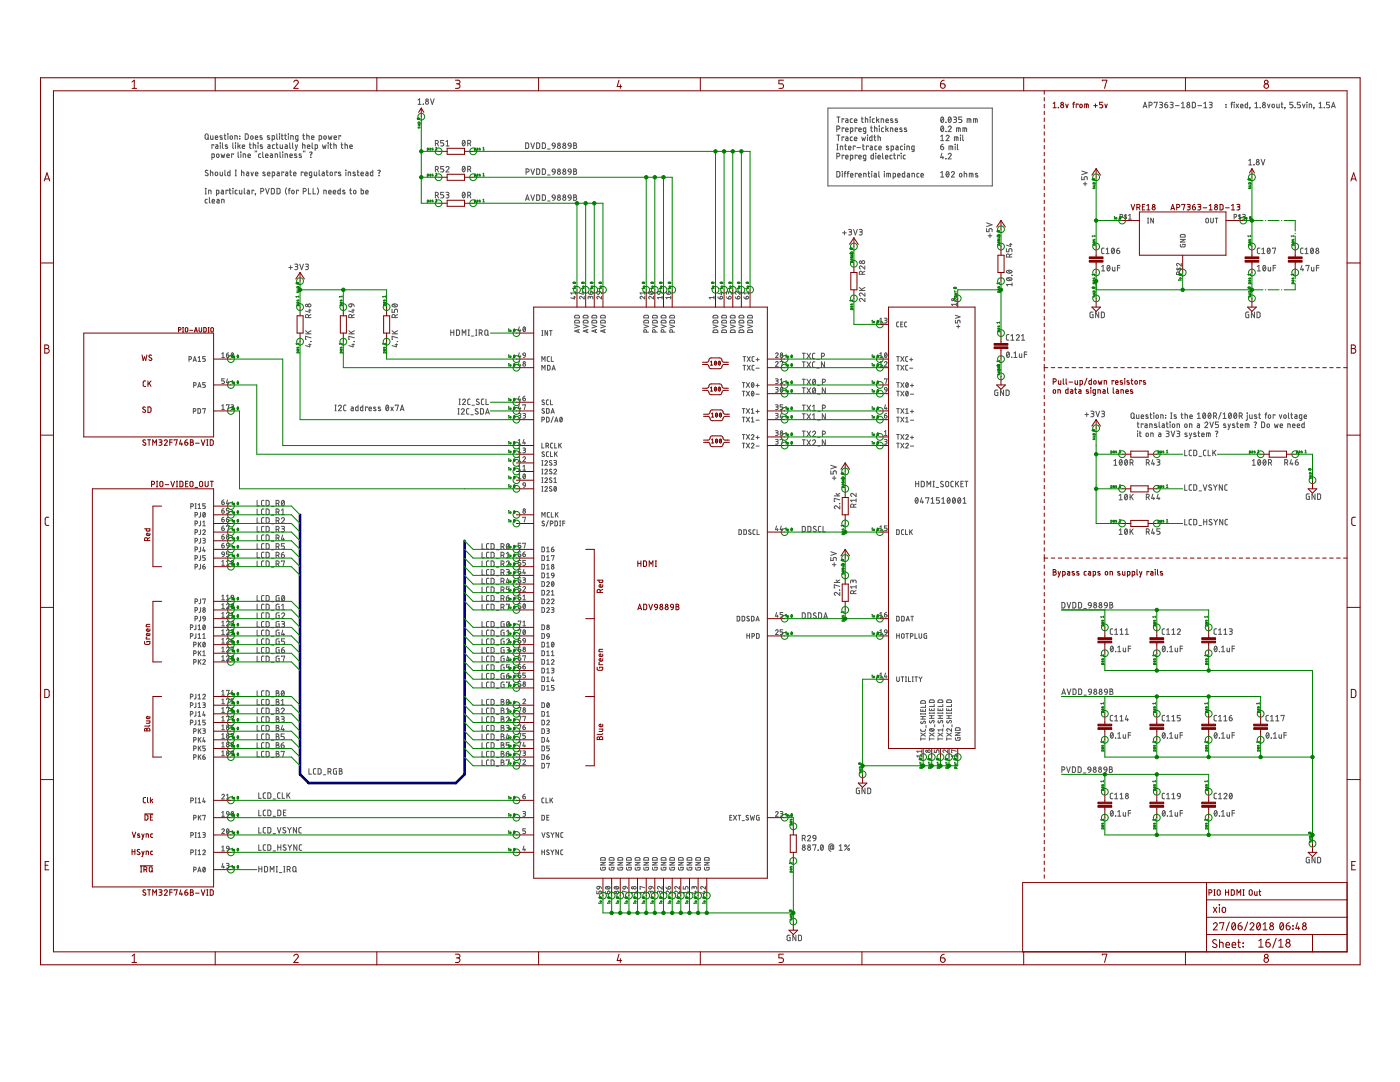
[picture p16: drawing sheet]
<svg xmlns="http://www.w3.org/2000/svg" width="279mm" height="216mm" viewBox="0 0 279 216" stroke-linecap="round" stroke-linejoin="round" font-family="sans-serif">
<g fill="none" stroke="#505050" stroke-width=".2">
<path d="M83.4 20l.3-.3v1.1M85.9 19.7l.4 1.1 .4-1.1M40.9 38.7h.3M40.9 37.6h.3M41.1 26.8l.2-.1 .2 .2v.7l-.2 .2-.2-.1-.2-.2zM41.1 37.6v1.1M41.4 39.8h-.4l-.1 .2 .1 .4 .4 .1M41.4 27.6l.3 .2M41.5 34.1l-.4-.1-.1 .2 .4 .4a.3 .3 0 0 1 0 .5 .3 .3 0 0 1-.5-.2M41.6 38.7v-.7l.5 .1v.6M41.8 39.4v.9l.2 .2M42 34.3l.5 .1v.7"/>
<path d="M42 34v1.1M42 27.1v.6l.2 .1h.3v-.7M42.3 31.4l.5-.1-.1-.6h-.4v1.1M42.7 29v-.1h-.4v.7M43 27.5h.5a.26 .26 0 0 0-.2-.4 .26 .26 0 0 0-.3 .2v.4l.5 .1M43.1 28.9h.3l.1 .2v.5h-.4l-.1-.3 .5-.1M43.2 38.7l.5-.1-.1-.6h-.4v1.1M43.3 30.8h.4v.5l-.2 .1-.3-.1zM43.3 39.8h.3l.1 .2v.5h-.4v-.3l.4-.1M43.9 34.3v.6l.2 .2h.3v-.8M43.9 28.5h.1M44 28.9v.7"/>
<path d="M44.1 30.7l.2 .7 .2-.5 .2 .5 .2-.7M44.2 38h.3l.1 .1v.6h-.4l-.1-.3 .5-.1M44.3 27.1h-.3l-.1 .1 .5 .4v.1h-.5M44.4 28.5v.9l.2 .2M44.7 27.1h.4M44.9 26.7v1l.2 .1M44.9 34v.9l.2 .2M45.3 31.1h.5a.26 .26 0 0 0-.2-.4 .26 .26 0 0 0-.3 .2v.4l.5 .1M45.4 29l-.3-.1-.2 .2 .5 .3v.1l-.4 .1M45.5 26.7h.1M45.5 27.1v.7M45.5 38.1v-.1h-.4v.7"/>
<path d="M45.7 38h.4M45.8 37.6l.1 1 .2 .1M45.9 34v1.1h-.3l-.2-.1v-.6l.5-.1M46 27.1l.4 .1v.5l-.2 .1-.3-.1zM46.5 28.5v.9l.1 .2M46.5 37.6h.1M46.5 38v.7M46.6 30.8v-.1h-.4v.7M46.9 27.8v-.7l.4 .1v.6M46.9 35.1h.3M46.9 34h.3M47 28.5h.1"/>
<path d="M47 28.9v.7M47.1 34v1.1M47.3 38h-.3l-.1 .1v.5l.4 .1M47.5 28.5v1.1M47.5 30.3v1l.2 .1M47.7 29.1l.3 .5M47.8 38v.6l.1 .1h.4v-.7M47.8 27.2h.1M47.8 27.7h.1M48 28.9l-.5 .4M48 30.3h.1M48.1 30.7v.7"/>
<path d="M48.2 34.3l.5 .1v.7M48.2 34v1.1M48.3 29.3h.5a.26 .26 0 0 0-.1-.4 .26 .26 0 0 0-.4 .2l.1 .4 .4 .1M48.5 31.4v-.7l.5 .1v.6M48.7 37.6v.9l.2 .2M48.9 26.7h.5l.1 .2 .1 .6-.2 .3h-.5zM49.2 34.3l.4 .1v.1v.6l-.3-.1-.1-.3 .4-.1M49.3 38h.4l.1 .1v.6h-.4l-.1-.2 .1-.2h.4M49.5 31.1h.5a.26 .26 0 0 0-.2-.4 .26 .26 0 0 0-.3 .2v.4l.5 .1M49.7 28.9h.4M49.9 28.5v.9l.2 .2M50.1 34.3l.2 .8 .3-.8"/>
<path d="M50.1 27.1l.4 .1v.5l-.2 .1-.3-.1zM50.5 28.9l.5 .1v.6M50.5 28.5v1.1M50.7 38.1v-.1h-.4v.7M50.9 30.1v.2M50.9 27.5h.5a.26 .26 0 0 0-.1-.4 .26 .26 0 0 0-.4 .2l.1 .4 .4 .1M51 38.7h.1M51 34.7h.5a.26 .26 0 0 0-.2-.4 .26 .26 0 0 0-.3 .3v.4l.5 .1M51 38.7l-.1 .2M51.2 30.1v.2M51.5 28.5h.1M51.5 28.9v.7"/>
<path d="M52 30.7h-.3l-.1 .2v.4l.4 .1M52 38.2l.6-.1v-.4l-.6-.1v1.1M52.3 27.1h-.3l-.1 .1 .4 .4v.1h-.4M52.4 29l-.3-.1-.2 .2 .5 .3v.1l-.5 .1M52.4 30.3v1l.2 .1M52.9 34.4h-.4v.1l.4 .3v.2h-.4M53 31.1h.5a.26 .26 0 0 0-.2-.4 .26 .26 0 0 0-.3 .2l.1 .5h.4M53 37.6l.4 1.1 .3-1.1M53.4 34.7h.5a.26 .26 0 0 0-.2-.4 .26 .26 0 0 0-.3 .3v.4l.5 .1M53.5 28.9h.3l.1 .2v.5h-.4l-.1-.3 .5-.1M53.8 27.1h-.3l-.2 .1 .5 .4v.1h-.5M54 30.7h.3l.1 .2v.5h-.4l-.1-.3 .5-.1"/>
<path d="M54.1 37.6h.5l.1 .2v.7l-.1 .2h-.5zM54.3 27.8l.5-.1-.1-.6h-.4v1.1M54.3 35.1l.5-.1-.1-.6-.4-.1v1.1M54.8 28.9h-.3l-.1 .2 .1 .5h.3M54.9 31.4v-.7l.5 .1v.6M55.1 28.9h.4M55.2 28.5v.9l.3 .2M55.2 26.7v.9l.2 .2M55.3 37.6h.4l.2 .2v.7l-.2 .2h-.4zM55.3 34.3l.3 .1 .1 .1v.6l-.3-.1-.1-.3 .4-.1M55.8 26.7h.1M55.8 27.1v.7"/>
<path d="M55.9 30.3v1l.1 .1M55.9 28.9v.5l.2 .2h.3v-.7M56.1 27.1h.4M56.3 26.7v1l.2 .1M56.4 30.3h.1M56.4 30.7v.7M56.6 34.5v-.2h-.4v.8M56.8 27.1h.4M56.9 31.4v-.7l.5 .1v.6M56.9 26.7v.9l.3 .2M56.9 28.9h.3l.1 .2v.5h-.3l-.1-.3 .4-.1M57 34.3l.3 .1 .1 .1v.6l-.4-.1v-.3l.4-.1"/>
<path d="M57.2 37.5l-.2 .6 .2 .7M57.5 26.7h.1M57.6 27.1v.7M57.6 38h.3M57.8 34.3h.4M57.8 28.5v.9l.2 .2M57.8 31.1h.5a.26 .26 0 0 0-.1-.4 .26 .26 0 0 0-.4 .2l.1 .5h.4M57.9 37.6l-.2 .2v.9M57.9 34v.9l.3 .2M58 27.8v-.7l.5 .1v.6M58.4 28.5v.9l.2 .2M58.6 34.7h.5a.26 .26 0 0 0-.2-.4 .26 .26 0 0 0-.3 .3v.4l.5 .1"/>
<path d="M58.9 28.9l.3 .7M59.2 30.8l-.4-.1v.2l.4 .3v.1l-.4 .1M59.4 28.9l-.4 1.1h-.1M59.5 27.8l-.5-.1 .1-.6h.4v.9l-.1 .2h-.4M59.5 38.1v-.1h-.3v.7M60.1 30.8l-.3-.1-.1 .2 .5 .3-.1 .2h-.4M60.4 28.9l.5 .1v.6M60.4 28.5v1.1M60.4 27.1h.4M60.5 34.5v-.2h-.4v.8M60.5 38.2l.5-.1v-.4l-.5-.1v1.1M60.5 26.7l.1 1 .2 .1"/>
<path d="M60.6 30.1v.2M60.8 34.7h.5a.26 .26 0 0 0-.2-.4 .26 .26 0 0 0-.3 .3v.4l.5 .1M60.9 30.1v.2M61.2 27.1l.5 .1v.6M61.2 26.7v1.1M61.3 29.3h.5a.26 .26 0 0 0-.1-.4 .26 .26 0 0 0-.4 .2l.1 .5h.4M61.6 37.6v1.1h.4M61.8 30.4h.5l-.3 .7M62 31.4h.1M62.2 27.5h.5a.26 .26 0 0 0-.2-.4 .26 .26 0 0 0-.3 .2l.1 .5h.4M62.2 35.1l-.5-.1 .1-.6 .4-.1v.9l-.1 .2h-.3M62.3 28.5v.9l.2 .2"/>
<path d="M62.5 37.6v1.1h.5M62.7 34.3v.7l.2 .1h.3v-.8M62.9 29.6l.5-.1-.1-.6h-.4v1.1M63.3 37.5l.3 .6-.3 .7M63.7 27.8l.5-.1-.1-.6h-.4v1.1M63.7 34v.9l.2 .2M64.3 34.3l.3 .1 .1 .1v.6l-.4-.1v-.3l.4-.1M64.3 28.9l.2 .7 .2-.5 .2 .5 .2-.7M64.6 38.7v-.7l.5 .1v.6M64.7 27.1l.4 .1v.5l-.2 .1-.3-.1zM65.1 34.3h.4M65.2 34v.9l.3 .2"/>
<path d="M65.5 28.5h.1M65.5 28.9v.7M65.5 27.1l.2 .7 .2-.5 .2 .5 .2-.7M65.6 38.3h.5a.27 .27 0 0 0-.2-.3 .27 .27 0 0 0-.3 .2l.1 .5h.4M65.8 28.9h.4M65.9 34.5l.2-.2 .2 .2v.5l-.4-.1zM66 28.5v.9l.2 .2M66.5 38.3h.5a.26 .26 0 0 0-.2-.3 .26 .26 0 0 0-.3 .2v.4l.5 .1M66.6 28.9l.5 .1v.6M66.6 28.5v1.1M66.7 27.5h.5a.26 .26 0 0 0-.2-.4 .26 .26 0 0 0-.3 .2v.4l.5 .1M67.2 34.5v-.2h-.4v.8"/>
<path d="M67.9 37.6v1.1h-.4l-.1-.6 .5-.1M68 34.4l-.3-.1-.2 .2 .4 .3 .1 .2h-.5M68 27.2v-.1h-.4v.7M68.1 28.9h.3M68.2 28.5v.9l.2 .2M68.8 38h-.3l-.1 .1 .5 .3-.1 .3-.4-.1M68.9 28.9l.4 .1v.6M68.9 28.5v1.1M69 34h.1M69 34.3v.8M69.5 35.1v-.8l.5 .1v.7M69.8 38h.3"/>
<path d="M69.8 29.3h.5a.26 .26 0 0 0-.2-.4 .26 .26 0 0 0-.3 .2l.1 .5h.4M69.9 37.6v1l.2 .1M70.6 38h.2l.2 .1v.4l-.2 .2-.2-.2zM70.9 34.4h-.4l-.1 .1 .5 .3v.2h-.5M71.3 34.3h.3M71.4 34v.9l.2 .2M72 34.7h.5a.26 .26 0 0 0-.1-.4 .26 .26 0 0 0-.4 .3l.1 .4 .4 .1M72.1 37.6v1.1h.4v-.6l-.4-.1M73 38.3h.5a.26 .26 0 0 0-.2-.3 .26 .26 0 0 0-.3 .2v.4l.5 .1M73 34.3l.4 .1v.1v.6l-.3-.1-.1-.3 .4-.1M74.4 34v1.1l-.4-.1-.1-.6 .5-.1M75.4 34h.3l.2 .1-.3 .6"/>
<path d="M75.6 35.1h.1M83.4 20.8h.6M84.5 20.8h.1M86.9 28.6l.5-.1v-.4l-.5-.1v1.1M86.9 33.8l.5-.1v-.4l-.5-.1v1.1M86.9 39l.5-.1v-.4l-.5-.1v1.1M87.2 28.6l.3 .5M87.2 33.8l.3 .5M87.2 39l.3 .5M88.6 28h-.7v.5h.4a.31 .31 0 0 1 .3 .3 .31 .31 0 0 1-.3 .3h-.4M88.6 33.2h-.7v.5h.4a.31 .31 0 0 1 .3 .3 .31 .31 0 0 1-.3 .3h-.4M88.6 38.4h-.7v.5h.4a.32 .32 0 0 1 .3 .3 .32 .32 0 0 1-.3 .3h-.4"/>
<path d="M89 33.4a.3 .3 0 0 1 .4-.2 .3 .3 0 0 1 .1 .5l-.5 .6h.6M89 38.4h.5l.1 .2-.1 .2-.4 .1M89 29.1h.6M89 28.3l.3-.3v1.1M89.3 38.9l.3 .1v.4l-.6 .1M92.4 28.1l.1-.1a.55 .55 0 0 1 .4 .6 .55 .55 0 0 1-.4 .5l-.3-.5zM92.4 33.3l.1-.1a.55 .55 0 0 1 .4 .5 .55 .55 0 0 1-.4 .6l-.3-.6zM92.4 38.4h.1a.56 .56 0 0 1 .4 .5 .56 .56 0 0 1-.4 .6l-.3-.6zM92.8 28.3l-.5 .6M92.8 33.4l-.5 .6M92.8 38.6l-.5 .6M93.3 28.6l.6-.1v-.4l-.6-.1v1.1"/>
<path d="M93.3 33.8l.6-.1v-.4l-.6-.1v1.1M93.3 39l.6-.1v-.4l-.6-.1v1.1M93.7 28.6l.3 .5M93.7 33.8l.3 .5M93.7 39l.3 .5M104.9 40l.3-1.1 .4 1.1M104.9 28.5l.6 .2v.7l-.2 .2h-.4zM105 39.7h.5M105 34.3l.5-.1v-.4l-.5-.1v1.1M105.9 28.5l.4 1.1 .4-1.1M105.9 33.7l.4 1.1 .4-1.1M105.9 38.9l.4 1.1 .4-1.1"/>
<path d="M107.1 28.5l.6 .2v.7l-.2 .2h-.4zM107.1 33.7h.4l.2 .2v.6l-.2 .3h-.4zM107.1 38.9h.4l.2 .2v.6l-.2 .3h-.4zM108.2 28.5l.6 .2 .1 .6-.2 .3h-.5zM108.2 33.7h.5l.1 .2 .1 .6-.2 .3h-.5zM108.2 38.9h.5l.1 .2 .1 .6-.2 .3h-.5zM109.3 34.9h.5M109.3 29.7h.5M110.3 28.6h.4l.1 .5h-.5zM110.3 33.8h.4l.1 .5-.5-.1zM110.3 38.9h.4l.1 .6-.5-.1zM110.8 29.1l-.2 .4-.3 .1"/>
<path d="M110.8 34.3l-.2 .4-.3 .1M110.8 39.5l-.2 .4-.3 .1M113.5 28.6h.4l.1 .5h-.5l-.1-.3zM113.5 33.8h.4l.1 .5-.5-.1-.1-.2zM113.5 38.9h.4l.1 .6-.5-.1-.1-.2zM114 29.1l-.1 .3-.4 .2M114 34.3l-.1 .3-.4 .2M114 39.5l-.1 .3-.4 .2M114.5 28.5l.5 .2-.2 .3 .3 .3-.2 .3h-.4zM114.5 33.7h.4l.1 .2-.2 .3 .3 .2-.2 .4h-.4zM114.5 38.9h.4l.1 .2-.2 .3 .3 .2-.2 .4h-.4zM114.5 29h.3"/>
<path d="M114.5 34.2h.3M114.5 39.4h.3M165.2 21.6h32.8v15.5h-32.8zM167 25.8l.6-.1v-.4l-.6-.2v1.2M167 31.2l.6-.1v-.4l-.6-.1v1.1M167 34.2h.4l.2 .2v.7l-.2 .2h-.4zM167 23.3h.6M167 27h.6M167 29.9h.3M167 28.8h.3M167.1 28.8v1.1M167.3 23.3v1.1"/>
<path d="M167.3 27v1.1M167.7 29.9v-.8l.5 .1v.7M168.1 34.2h.1M168.1 34.6v.7M168.4 23.8v-.1h-.4v.7M168.4 27.5v-.2h-.4v.8M168.4 25.7v-.2h-.3v.8M168.4 31.1v-.1h-.3v.7M168.5 34.6h.3M168.6 29.1h.3M168.7 28.8v1l.2 .1M168.8 25.9h.4a.26 .26 0 0 0-.1-.4 .26 .26 0 0 0-.3 .3v.4l.4 .1"/>
<path d="M168.8 31.3h.4a.26 .26 0 0 0-.1-.3 .26 .26 0 0 0-.3 .2v.4l.4 .1M168.8 23.7h.3l.1 .2v.5h-.4v-.3l.4-.1M168.8 27.3h.2l.2 .2v.6l-.4-.1v-.3l.4-.1M168.8 34.2l-.2 .2v.9M169.1 34.6h.3M169.3 29.5h.5a.26 .26 0 0 0-.1-.3 .26 .26 0 0 0-.4 .2l.1 .5h.4M169.4 34.2l-.2 .2v.9M169.7 26.3l.5-.1-.1-.7h-.4v1.1M169.7 31.7l.5-.1-.1-.6h-.4v1.1M169.7 34.9h.5a.26 .26 0 0 0-.2-.3 .26 .26 0 0 0-.3 .2l.1 .5h.4M170.1 23.7h-.3l-.1 .2v.5h.4M170.1 27.3l-.3 .1-.1 .1v.5l.4 .1"/>
<path d="M170.5 24.1h.5a.27 .27 0 0 0-.2-.4 .27 .27 0 0 0-.3 .3l.1 .4h.4M170.5 27.7h.5a.26 .26 0 0 0-.2-.4 .26 .26 0 0 0-.3 .3l.1 .4 .4 .1M170.7 29.3v-.2h-.4v.8M171 29.5h.7M171 25.7v-.2h-.3v.8M171 31.1v-.1h-.3v.7M171.1 34.7v-.1h-.4v.7M171.4 25.9h.5a.26 .26 0 0 0-.2-.4 .26 .26 0 0 0-.3 .3v.4l.5 .1M171.4 31.3h.5a.26 .26 0 0 0-.2-.3 .26 .26 0 0 0-.3 .2v.4l.5 .1M171.4 34.9h.5a.26 .26 0 0 0-.2-.3 .26 .26 0 0 0-.3 .2l.1 .5h.4M171.9 23.7h.4M172 27.3l.2 .8 .1-.5 .2 .5 .2-.8"/>
<path d="M172 23.3v1l.3 .1M172.1 29.1h.4M172.2 28.8l.1 1 .2 .1M172.4 35.3v-.7l.4 .1v.6M172.7 23.7l.5 .1v.6M172.7 23.3v1.1M172.8 26.3l-.5-.1 .1-.7h.4v.9l-.1 .2h-.3M172.8 31.7l-.5-.1 .1-.6h.4v.9l-.1 .1-.3 .1M173.2 27h.1M173.1 27.3v.8M173.2 34.6h.4M173.3 29.3v-.2h-.4v.8"/>
<path d="M173.3 34.2v.9l.3 .2M173.6 23.3h.1M173.7 23.7v.7M173.7 29.1l.3 .1 .1 .1v.6h-.4l-.1-.2 .1-.2h.4M173.7 25.5h.4M173.9 25.1v1l.2 .2M174 34.2h.1M174 34.6v.7M174 27v1.1l-.3-.1-.1-.6 .4-.1M174.3 30.6v1.1h-.4l-.1-.6 .5-.1M174.4 27.3h.4M174.5 34.6h.3l.1 .2v.5h-.4l-.1-.2 .1-.2h.4"/>
<path d="M174.5 23.7h-.3l-.1 .2v.5h.4M174.5 25.5l.5 .1v.7M174.5 27v.9l.3 .2M174.5 25.1v1.2M174.8 30.6h.1M174.8 31v.7M174.9 23.3v1.1M175 29.1l-.3 .1-.1 .1v.5l.4 .1M175.2 23.9l.2 .5M175.2 31.3h.5a.26 .26 0 0 0-.2-.3 .26 .26 0 0 0-.3 .2l.1 .5h.4M175.2 27.3l.5 .1v.7M175.2 27v1.1"/>
<path d="M175.4 29.5h.5a.26 .26 0 0 0-.2-.3 .26 .26 0 0 0-.3 .2l.1 .5h.4M175.4 34.2v.9l.2 .2M175.4 23.7l-.5 .4M175.5 25.1h.1M175.5 25.5v.8M175.9 24.4v-.7l.4 .1v.6M176.1 30.6v.9l.2 .2M176.3 25.5h-.3l-.1 .2v.5l.4 .1M176.5 34.2h.1M176.5 34.6v.7M176.7 31.3h.5a.26 .26 0 0 0-.2-.3 .26 .26 0 0 0-.3 .2v.4l.5 .1M176.8 25.1v1.2"/>
<path d="M176.8 24.1h.5a.27 .27 0 0 0-.2-.4 .27 .27 0 0 0-.3 .3l.1 .4h.4M177 35.3v-.7l.7 .1v.6M177 25.7l.3 .6M177.3 25.5l-.5 .4M177.3 29.2l-.3-.1-.1 .2 .5 .3v.2h-.5M177.3 34.6v.7M177.7 26.3v-.8l.5 .1v.7M177.8 29.9l.5-.1-.1-.6-.4-.1v1.1M178.1 31h-.4l-.1 .1v.5l.5 .1M178.2 23.8l-.3-.1-.2 .2 .4 .2 .1 .3h-.5M178.2 35.3l.5-.1-.1-.6h-.4v1.1M178.4 31h.3"/>
<path d="M178.5 30.6v.9l.2 .2M178.6 25.9h.5a.26 .26 0 0 0-.1-.4 .26 .26 0 0 0-.4 .3l.1 .4 .4 .1M178.8 29.1l.4 .1v.1v.6h-.3l-.1-.3 .4-.1M179.1 23.8l-.3-.1-.2 .2 .5 .3v.2h-.5M179.2 34.9h.4a.26 .26 0 0 0-.1-.3 .26 .26 0 0 0-.3 .2v.4l.4 .1M179.5 31.1v-.1h-.4v.7M179.8 30.6h.1M179.9 31v.7M180 25.6l-.3-.1-.1 .2 .4 .3v.2h-.4M180.1 29.1l-.3 .1-.1 .1v.5l.4 .1M180.5 28.8h.1M180.5 29.1v.8"/>
<path d="M180.6 34.2v1.1h-.5v-.6l.5-.1M180.7 31h-.3l-.1 .1v.5l.4 .1M180.9 25.6l-.3-.1-.1 .2 .4 .3 .1 .2h-.5M181 29.9v-.8l.5 .1v.7M181.1 34.6h.3l.1 .2v.5h-.4l-.1-.2 .1-.2h.4M182 35.3v-.7l.5 .1v.6M182.4 29.9l-.4-.1v-.6l.4-.1v1l-.1 .1h-.3M183.4 34.6h-.3l-.1 .2v.4l.4 .1M183.8 34.9h.5a.26 .26 0 0 0-.2-.3 .26 .26 0 0 0-.3 .2l.1 .5h.4M187.7 29.3h.4a.31 .31 0 0 1 .2 .3 .31 .31 0 0 1-.3 .3 .31 .31 0 0 1-.3-.3zM187.7 28.1h.6M187.7 35.3h.6"/>
<path d="M187.7 27.2l.3-.2v1.1M187.7 34.5l.3-.3v1.1M187.9 23.4l.1-.1a.6 .6 0 0 1 .3 .6 .6 .6 0 0 1-.4 .5l-.2-.5zM187.9 25.2a.56 .56 0 0 1 .4 .5 .56 .56 0 0 1-.4 .5l-.2-.5zM188 30.6l-.3 .9h.6M188.2 31.2v.5M188.2 28.8l-.3 .1-.2 .4M188.3 23.6l-.5 .6M188.3 25.4l-.5 .6M188.8 24.4h.1M188.8 26.3h.1M188.8 31.7h.1"/>
<path d="M188.8 27.2a.29 .29 0 0 1 .4-.2 .29 .29 0 0 1 .1 .5l-.5 .6h.6M188.9 34.3l.1-.1a.55 .55 0 0 1 .4 .6 .55 .55 0 0 1-.4 .5l-.2-.5zM189.2 25.4a.3 .3 0 0 1 .5-.2 .3 .3 0 0 1 0 .5l-.5 .6h.6M189.2 30.8a.3 .3 0 0 1 .5-.2 .3 .3 0 0 1 0 .5l-.5 .6h.6M189.4 23.4a.55 .55 0 0 1 .4 .5 .55 .55 0 0 1-.4 .5l-.2-.5zM189.4 34.5l-.6 .6M189.4 29.9v-.8l.7 .1v.7M189.8 23.6l-.5 .6M189.8 29.1v.8M189.9 34.5a.3 .3 0 0 1 .4-.3 .3 .3 0 0 1 .1 .5l-.5 .6h.6M190.3 23.3l.5 .1 .1 .1-.1 .3h-.4M190.5 28.1v-.8l.7 .1v.7"/>
<path d="M190.6 23.8l.2 .1v.4l-.5 .1M190.6 28.8h.1M190.6 29.1v.8M190.8 27.3v.8M190.9 26.3v-.8l.7 .1v.7M191.1 28.8v.9l.2 .2M191.3 25.5v.8M191.7 27h.1M191.7 27.3v.8M192 23.3h-.7v.5h.4a.31 .31 0 0 1 .3 .3 .31 .31 0 0 1-.3 .3h-.4M192.1 27v.9l.2 .2M192.2 26.3v-.8l.7 .1v.7"/>
<path d="M192.4 34.6l.5 .1v.6M192.4 34.2v1.1M192.5 25.5v.8M193 24.4v-.7h.7l.1 .7M193.4 23.7v.7M193.4 35.3v-.7l.8 .1v.6M193.8 34.6v.7M194.3 24.4v-.7h.6l.1 .7M194.7 23.7v.7M195.1 34.6h-.4v.2l.4 .3 .1 .1-.5 .1M215.9 35.2v.7h.5v-.4a.31 .31 0 0 1 .3-.3 .31 .31 0 0 1 .3 .3v.4M215.9 34.1l1.1 .4-1.1 .4"/>
<path d="M216.2 36.7h.7M216.6 36.3v.7M228.1 21.5l.4-1.1 .4 1.1M228.2 21.2h.6M229.3 21l.6-.1v-.4l-.6-.1v1.1M230.3 20.5v-.1h.6l-.3 1.1M231.4 20.4h.5l.1 .2v.2l-.5 .1M231.7 20.9l.3 .2-.1 .3-.5 .1M232.5 20.9h.3a.31 .31 0 0 1 .3 .3 .31 .31 0 0 1-.3 .3 .31 .31 0 0 1-.3-.3zM232.9 20.4l-.3 .2-.1 .3M233.5 20.4h.5l.1 .2-.1 .3h-.4M233.8 20.9l.3 .2v.3l-.6 .1"/>
<path d="M234.6 21.1h.7M235.8 21.5h.6M235.8 20.7l.3-.3v1.1M238 20.4h.4l.1 .2 .1 .6-.2 .3h-.4zM239.1 21.1h.7M240.2 21.5h.7M240.2 20.7l.4-.3v1.1M241.3 20.4h.5l.1 .2-.1 .3h-.4M241.6 20.9l.3 .1v.3l-.2 .2h-.4M244.6 20.9h.1M244.6 21.4h.1M245.6 20.8h.4"/>
<path d="M246 20.4l-.2 .1v1M246.3 20.4h.1M246.3 20.8v.7M246.7 20.8l.5 .7M247.2 20.8l-.5 .7M247.6 21.1h.5a.26 .26 0 0 0-.2-.3 .26 .26 0 0 0-.3 .2l.1 .5h.4M249 20.4v1.1h-.4l-.1-.6 .5-.1M249.2 32l.3-.2v1.1M249.2 32.9h.6M249.5 21.5h.1M249.5 21.5l-.1 .3M250.2 32.9h.1"/>
<path d="M250.4 21.5h.7M250.4 20.7l.4-.3v1.1M251.5 21.5h.1M251.7 31.8l.4 1.1 .3-1.1M253 20.8l.2 .7 .2-.7M253.9 20.8l.4 .1v.5l-.2 .1-.2-.1zM254.8 20.8v.6l.2 .1h.3v-.7M255.7 20.8h.3M255.8 20.4v.9l.2 .2M256.5 21.5h.1M256.5 21.5l-.1 .3M258 20.4h-.6v.5h.4a.32 .32 0 0 1 .2 .3 .32 .32 0 0 1-.2 .3h-.4"/>
<path d="M258.4 21.5h.1M259.5 20.4h-.6v.5h.4a.32 .32 0 0 1 .2 .3 .32 .32 0 0 1-.2 .3h-.4M259.9 20.8l.3 .7 .2-.7M260.8 20.4h.1M260.8 20.8v.7M261.3 21.5v-.7l.4 .1 .1 .6M262.2 21.5h.1M262.2 21.4h.1M262.2 21.4v.1M262.3 21.5l-.1 .3M263.2 21.5h.7M263.2 20.7l.3-.3v1.1"/>
<path d="M264.3 21.5h.1M265.3 20.4h-.6v.5h.4a.31 .31 0 0 1 .2 .3 .31 .31 0 0 1-.2 .3h-.4M265.7 21.5l.4-1.1 .4 1.1M265.8 21.2h.6M42.3 40.1h.5a.26 .26 0 0 0-.1-.3 .26 .26 0 0 0-.4 .2l.1 .4 .4 .1M44.2 40.5v-.7l.5 .1v.6M57.6 53.4h.8M58 53v.7M58.8 52.7h.5l.1 .2-.1 .3h-.4M59.1 53.2l.3 .1v.3l-.1 .2h-.5M59.8 52.7l.4 1.1 .4-1.1M61 52.7h.4l.2 .2-.2 .3h-.3"/>
<path d="M61.3 53.2l.2 .1 .1 .3-.2 .2h-.4M109.3 40.1h.5M114.4 59.3h.5M114.7 59.1v.5l-.8-.2M114.9 58.5h-1l.2 .2M114.9 58.2v.5M116.2 58.4h.4M116.4 58.2v.5l-.8-.2M116.6 59.1v.5l-.5-.4a.26 .26 0 0 0-.4 .1 .26 .26 0 0 0 .1 .3M117.4 58.3l.1 .3 .3 .1M117.8 59.4l.3-.3 .2 .2v.3M117.8 59.5v-.3l-.3-.1-.1 .5"/>
<path d="M117.8 58.3a.27 .27 0 0 1 .5 0 .27 .27 0 0 1-.3 .4h-.2zM119.1 58.3l.5-.1v.3a.27 .27 0 0 1-.3 .2 .27 .27 0 0 1-.2-.4zM119.6 58.2l.3 .1 .1 .3M120 59.1v.5l-.5-.4a.26 .26 0 0 0-.4 .1 .26 .26 0 0 0 .2 .3M128.7 59.1v.5l-.6-.4a.26 .26 0 0 0-.4 .1 .26 .26 0 0 0 .3 .3M128.7 58.2v.5M128.7 58.5h-1l.3 .2M129.5 58.3a.49 .49 0 0 1 .5-.1 .49 .49 0 0 1 .4 .4 .49 .49 0 0 1-.5 .1 .49 .49 0 0 1-.4-.4zM129.7 58.3l.5 .4M130.4 59.1v.5l-.5-.4a.26 .26 0 0 0-.4 .1 .26 .26 0 0 0 .2 .3M131.2 58.3l.5-.1v.3a.27 .27 0 0 1-.4 .2 .27 .27 0 0 1-.1-.4zM131.7 58.2l.3 .1 .1 .3"/>
<path d="M132.1 59.4h-.9l.2 .2M132.1 59.1v.5M132.9 58.3l.1 .3 .3 .1M133.4 58.2a.27 .27 0 0 1 .4 .2 .27 .27 0 0 1-.2 .3h-.3zM133.9 59.4h-1l.2 .2M133.9 59.1v.5M142.5 59.4h-1l.3 .2M142.5 59.1v.5M143.3 59.2l.1 .3 .3 .1M143.7 59.2a.27 .27 0 0 1 .5 0 .27 .27 0 0 1-.2 .4h-.3zM143.8 58.4h.4M144 58.2v.5l-.7-.2"/>
<path d="M145 59.2l.1 .3 .3 .1M145.4 58.5l.4-.3 .1 .1v.4M145.4 58.6v-.3l-.3-.1-.1 .5M145.5 59.1a.28 .28 0 0 1 .4 .2 .28 .28 0 0 1-.2 .3h-.3zM146.7 59.2l.2 .3 .3 .1M147.4 59.1l-.2 .1v.4M147.4 59.1h.1M147.4 59.1l.3 .3-.2 .2h-.3M147.7 58.2v.5l-.5-.4a.26 .26 0 0 0-.5 .1 .26 .26 0 0 0 .2 .3M148.5 59.2l.1 .3 .3 .1M149 59.1a.27 .27 0 0 1 .4 .2 .27 .27 0 0 1-.3 .3h-.2zM149.4 58.5h-.9l.2 .2"/>
<path d="M149.4 58.2v.5M168.1 46.5h.8M168.5 46.1v.7M169.4 45.8h.4l.1 .2-.1 .2-.3 .1M169.7 46.3l.2 .1v.4l-.5 .1M170.3 45.8l.4 1.1 .4-1.1M171.5 45.8h.5l.1 .2-.1 .2-.4 .1M171.5 58h1.1M171.5 57.4l.7 .6M171.8 46.3l.3 .2-.1 .3-.5 .1M172.1 54.7l-.1-.5h-.4l-.1 .5h1.1M172.6 53.1v.6l-.6-.5a.3 .3 0 0 0-.5 0 .3 .3 0 0 0 .2 .5"/>
<path d="M172.6 54.1l-.5 .3M172.6 59.5v.7l-.6-.6a.31 .31 0 0 0-.5 .1 .31 .31 0 0 0 .2 .5M172.6 58.5v.6l-.6-.5a.3 .3 0 0 0-.5 0 .3 .3 0 0 0 .2 .5M172.6 57.4l-.7 .3M196.9 45.6v.6h.5v-.4a.32 .32 0 0 1 .3-.2 .32 .32 0 0 1 .3 .2v.4M196.9 44.5l1.1 .4-1.1 .3M197.2 47.1h.7M197.6 46.7v.7M200.9 49.6v.6h.4v-.3a.31 .31 0 0 1 .3-.3 .31 .31 0 0 1 .4 .3v.3M200.9 55.5a.61 .61 0 0 1 1.1 .3 .62 .62 0 0 1-1.1-.2zM200.9 54a.63 .63 0 0 1 1.1 .3 .62 .62 0 0 1-1.1-.2zM201.1 55.5l.6 .4"/>
<path d="M201.1 54l.6 .5M201.5 51.3l-.2-.6h-.3l-.1 .6h1.1M201.5 48.7h.5M201.7 48.6v.6l-.8-.3M201.9 54.9h.1M202 50.7l-.5 .2M202 56.8h-1.1l.2 .3M202 56.5v.6M219.9 53.2l.3-.2v1.1M219.9 54.1h.6M220.3 49.5h-.3l-.1 .2v.8l.4 .1M220.7 50.6h.7"/>
<path d="M220.7 49.7l.3-.2v1.1M221.1 53h.1a.6 .6 0 0 1 .3 .5 .6 .6 0 0 1-.4 .5l-.2-.5zM221.5 53.2l-.5 .6M222 49.6l.1-.1a.6 .6 0 0 1 .3 .6 .6 .6 0 0 1-.4 .5l-.2-.5zM222 53.3v.6l.2 .2h.3v-.8M222.4 49.7l-.5 .7M222.9 50h.3a.31 .31 0 0 1 .3 .3 .31 .31 0 0 1-.4 .3 .31 .31 0 0 1-.2-.3zM223 53.4h.5M223.4 49.5a.47 .47 0 0 0-.5 .5M223.5 53h-.5v1.1M223.5 43.3l.5-.1v-.3l-.5-.1v.9M224.6 42.8v.9"/>
<path d="M224.9 42.9h-.4v.2l.3 .4-.1 .1h-.3M225.2 43l.3-.2v.9M225.2 43.7h.6M229 44.5h.2M229 43.5h.2M229.1 43.5v1M230.2 43.5v1l-.5-1v1M234.8 53.7h1M234.9 53.5l.1 .4 .4-.4h.2v.4M235.3 54.8l-.1-.5h-.3l-.1 .5h1M235.6 48.8l.1 .5h.7l.1-.2v-.3h-.5v.1M235.6 47.8h.9l-.9 .5h.9"/>
<path d="M235.6 46.8h.8l.1 .5h-.9zM235.8 52.6v.5l-.6-.5a.27 .27 0 0 0-.4 .1 .27 .27 0 0 0 .2 .4M240.7 43.6l.3-.1 .2 .2v.6l-.2 .2-.3-.2zM241.6 43.5v.8l.2 .2 .3-.2v-.8M242.5 43.5h.5M242.8 43.5v1M246.3 43.3l.5-.1v-.3l-.5-.1v.9M247.4 42.8v.9M247.6 42.9h-.4v.3l.4 .3-.1 .1h-.3M248 42.8l.5 .1-.1 .3h-.3M248.3 43.2l.2 .3-.1 .2h-.4M250.9 54.1h.6"/>
<path d="M250.9 53.2l.3-.2v1.1M251.4 49.5h-.3l-.2 .2 .1 .8 .4 .1M251.8 50.6h.6M251.8 49.7l.3-.2v1.1M252.1 53h.1a.55 .55 0 0 1 .4 .5 .55 .55 0 0 1-.4 .5l-.2-.5zM252.6 53.2l-.5 .6M253 49.6l.1-.1a.55 .55 0 0 1 .4 .6 .55 .55 0 0 1-.4 .5l-.2-.5zM253.1 53.3v.7l.2 .1h.3v-.8M253.4 49.7l-.5 .7M254 49.6v-.1h.6l-.3 1.1M254.1 53.4h.5M254.6 53h-.5v1.1"/>
<path d="M259.8 53l-.2 .8h.6M260 53.6v.5M260.1 49.5h-.4l-.1 .2v.8l.5 .1M260.5 49.7l.3-.2v1.1M260.5 50.6h.6M260.6 53.1v-.1h.7l-.4 1.1M261.7 49.6v-.1a.55 .55 0 0 1 .4 .6 .55 .55 0 0 1-.4 .5l-.2-.5zM261.7 53.3v.7l.2 .1h.3v-.8M262.1 49.7l-.5 .7M262.7 53.4h.5M263.2 53h-.5v1.1M37.7 71.7l.5-.1-.1-.4h-.4v.9"/>
<path d="M38.5 72.1l.4-.9 .3 .9M38.6 71.9h.5M38.7 76.9l.4-.1-.1-.4-.3-.1v1M39.5 77.3l.3-1 .3 1M39.5 72.1h.5M39.5 71.4l.3-.2v.9M39.6 77.1h.4M41 76.3h-.5v.5h.4l.1 .2-.1 .3h-.4M41 71.2h-.5v.4h.4l.1 .2-.1 .3h-.4M44.3 71.4h.5M44.3 70.6l.2-.2v1M44.8 75.6h-.5v.4h.4l.1 .2-.1 .3h-.4"/>
<path d="M45.2 70.8h.3a.26 .26 0 0 1 .2 .3 .26 .26 0 0 1-.3 .2 .26 .26 0 0 1-.2-.2zM45.4 75.6l-.2 .7h.5M45.6 76.1v.4M45.6 70.4l-.3 .1-.1 .3M46.3 70.4a.44 .44 0 0 1 .3 .5 .44 .44 0 0 1-.3 .4l-.2-.4zM46.6 70.6l-.4 .5M61 66.6h1.1M61 66l.7 .6M61.6 63.4l-.1-.6h-.4l-.1 .6h1.1M61.6 61.9h.5M61.6 68.8h.5M61.8 68.6v.6l-.8-.2"/>
<path d="M61.8 61.7v.6l-.8-.2M62 68.1v.1M62 68.1h.1M62.1 62.8l-.5 .2M62.1 68.1v.1M62.1 67.4l-1.1-.3v.6h.1M62.1 66l-.7 .4M69.6 66.6h1.1M69.6 66l.7 .6M69.7 60.7l.5-.1v.4a.31 .31 0 0 1-.4 .2 .31 .31 0 0 1-.1-.5zM70.2 63.4l-.1-.6h-.4l-.1 .6h1.1M70.2 60.6l.3 .1 .2 .4"/>
<path d="M70.2 61.9h.5M70.2 68.8h.5M70.5 68.6v.6l-.9-.2M70.5 61.7v.6l-.9-.2M70.7 68.1h.1M70.7 68.1v.1M70.7 62.8l-.5 .2M70.7 67.4l-1.1-.3v.6h.1M70.7 66l-.7 .4M78.2 61.7v.6h.5v-.3a.31 .31 0 0 1 .3-.3 .31 .31 0 0 1 .3 .3v.3M78.3 66.6h1.1M78.3 66l.6 .6"/>
<path d="M78.3 60.8a.62 .62 0 0 1 1 .2 .6 .6 0 0 1-.6 .3 .6 .6 0 0 1-.4-.4zM78.5 60.7l.6 .5M78.8 63.4l-.1-.6h-.4l-.1 .6h1.1M78.9 68.8h.5M79.1 68.6v.6l-.8-.2M79.3 68.1h.1M79.3 68.1v.1M79.3 62.8l-.5 .2M79.4 67.4l-1.1-.3v.6h.1M79.4 68.1v.1M79.4 66l-.7 .4M90 65.8v1.1"/>
<path d="M90 66.3h.6M90.6 65.8v1.1M91.1 65.8h.4l.2 .2v.7l-.2 .2h-.4zM91.6 79.6h.3M91.7 79.6v1.1M92.2 66.9v-1.1l.4 .6 .4-.6v1.1M92.3 79.9a.3 .3 0 0 1 .4-.3 .3 .3 0 0 1 .1 .5l-.5 .6h.6M93.4 65.8h.3M93.4 66.9h.3M93.6 65.8v1.1M93.8 79.6l-.3 .1-.2 .2 .1 .8h.4M94.1 67.1h.5"/>
<path d="M94.9 65.8h.3M94.9 66.9h.3M95.1 65.8v1.1M95.6 79.7a.27 .27 0 0 0-.4 0 .27 .27 0 0 0 0 .4l.4 .3a.31 .31 0 0 1-.2 .4 .31 .31 0 0 1-.4-.2M95.6 66.4l.6-.1v-.4l-.6-.1v1.1M96 66.4l.2 .5M96.6 79.6l-.5 .2v.8l.5 .1M96.9 65.9l.2-.1 .3 .3-.1 .7-.2 .1-.3-.1zM97 79.6v1.1h.5M97.2 66.7l.3 .2M103.6 72.1l-.2 .8h.5M103.6 70.4l-.2 .7h.5"/>
<path d="M103.6 65.2l-.2 .8h.5M103.6 79l-.2 .8h.5M103.8 65.7v.5M103.8 70.9v.5M103.8 72.7v.4M103.8 79.6v.4M104.4 79.5h.3a.27 .27 0 0 1 .2 .3 .27 .27 0 0 1-.3 .2 .27 .27 0 0 1-.2-.3zM104.4 70.7l.1 .2h.4M104.4 70.7l.1-.2h.3l.1 .4M104.4 70.7h.1M104.5 65.3a.45 .45 0 0 1 .4 .4 .45 .45 0 0 1-.4 .4l-.1-.4zM104.8 79l-.3 .2-.1 .3"/>
<path d="M104.8 65.4l-.4 .6M104.9 70.9l-.1 .3-.3 .2M108.1 72.1v-.9l.4 .5 .3-.5v.9M108.1 73.9v-1l.4 .5 .3-.5v1M108.1 66.9h.3M108.1 66h.3M108.2 66v.9M108.6 79.9l-.3-.1-.1 .2 .4 .4v.2l-.1 .2-.4-.2M109.3 72.9l.5 .1v.6l-.2 .2-.3 .1zM109.3 66v.9l-.5-.9v.9M109.5 79.8h-.3l-.1 .2v.6l.4 .2M109.6 71.2h-.3l-.1 .2v.6l.4 .1"/>
<path d="M109.7 66h.5M109.9 79.8v1h.4M109.9 66v.9M110 71.2v.9h.4M110.2 73.9l.3-1 .3 1M110.2 73.6h.5M114.7 64.8l.9 .3-.9 .3M114.7 64l.8-.1 .1 .5h-.9zM114.7 63l.8-.1 .1 .5h-.9zM115.4 65.8v.5M115.6 65.7l-.9 .4 .9 .3M116.4 64.8l.9 .3-.9 .3"/>
<path d="M116.5 64l.7-.1 .1 .5h-.9zM116.5 63l.7-.1 .1 .5h-.9zM117.1 65.8v.5M117.3 65.7l-.9 .4 .9 .3M118.1 64.8l1 .3-1 .3M118.2 64l.7-.1 .2 .5h-1zM118.2 63l.7-.1 .2 .5h-1zM118.9 65.8v.5M119.1 65.7l-1 .4 1 .3M119.9 64.8l.9 .3-.9 .3M119.9 64l.7-.1 .2 .5h-.9zM119.9 63l.7-.1 .2 .5h-.9z"/>
<path d="M120.6 65.8v.5M120.8 65.7l-.9 .4 .9 .3M128.5 64.8l.9 .3-.9 .3M128.6 64l.7-.1 .1 .5h-.9zM128.6 63l.7-.1 .1 .5h-.9zM129 66.3l-.1-.5h-.3l-.1 .5h.9M130.2 64.8l1 .3-1 .3M130.3 64l.7-.1 .2 .5h-1zM130.3 63l.7-.1 .2 .5h-1zM130.7 66.3l-.1-.5-.4 .1v.4h1M132 64.8l.9 .3-.9 .3M132 64l.7-.1 .2 .5h-.9z"/>
<path d="M132 63l.7-.1 .2 .5h-.9zM132.5 66.3l-.1-.5h-.4v.5h.9M133.7 64.8l.9 .3-.9 .3M133.8 64l.7-.1 .1 .5h-.9zM133.8 63l.7-.1 .1 .5h-.9zM134.2 66.3l-.1-.5-.4 .1v.4h.9M142.3 64.8l1 .3-1 .3M142.4 65.9l.7-.1 .2 .6h-1zM142.4 64l.7-.1 .2 .5h-1zM142.4 63l.7-.1 .2 .5h-1zM144 64.8l1 .3-1 .3M144.1 65.9l.7-.1 .2 .6h-1z"/>
<path d="M144.1 64l.7-.1 .2 .5h-1zM144.1 63l.7-.1 .2 .5h-1zM145.8 64.8l.9 .3-.9 .3M145.8 65.9l.8-.1 .1 .6h-.9zM145.8 64l.8-.1 .1 .5h-.9zM145.8 63l.8-.1 .1 .5h-.9zM147.5 64.8l.9 .3-.9 .3M147.6 65.9l.7-.1 .1 .6h-.9zM147.6 64l.7-.1 .1 .5h-.9zM147.6 63l.7-.1 .1 .5h-.9zM148.1 78.1h.6M148.1 76.3h.6"/>
<path d="M148.3 72.9h.5M148.3 71.2h.5M148.4 76.3v1M148.4 78.1v.9M148.5 71.2v.9M148.5 72.9v1M148.9 78.1l.7 .9M148.9 76.3l.7 1M149.1 72.9l.6 1M149.1 71.2l.6 .9M149.2 64.8l1 .3-1 .3M149.3 65.9l.7-.1 .2 .6h-1z"/>
<path d="M149.3 64l.7-.1 .2 .5h-1zM149.3 63l.7-.1 .2 .5h-1zM149.6 78.1l-.7 .9M149.6 76.3l-.7 1M149.7 72.9l-.6 1M149.7 71.2l-.6 .9M150.1 78.1a.45 .45 0 0 1 .4 .4 .45 .45 0 0 1-.4 .5l-.2-.5zM150.1 76.4a.44 .44 0 0 1 .4 .4 .44 .44 0 0 1-.4 .5l-.2-.5zM150.4 78.3l-.4 .5M150.4 76.6l-.4 .5M150.5 72.9h-.3l-.1 .2v.6l.4 .2M150.5 71.2h-.3l-.1 .2v.6l.4 .1"/>
<path d="M150.9 73.5h.6M150.9 71.8h.6M150.9 78.7h.6M150.9 76.9h.6M151.2 71.4v.7M151.2 76.6v.6M154.8 72.3a.26 .26 0 0 1 .3-.2 .26 .26 0 0 1 .1 .5l-.4 .5h.5M154.8 70.6a.26 .26 0 0 1 .3-.2 .26 .26 0 0 1 .1 .4l-.4 .6h.5M154.8 77.3l.5 .1v.2l-.2 .1M154.8 75.6l.5 .1v.2l-.2 .1M154.9 77.7h.2M154.9 76h.2"/>
<path d="M155 77.7l.3 .4-.1 .1-.4 .1M155 76l.3 .3-.1 .2h-.4M155.7 72.2v-.1h.5l-.2 1M155.7 76.5h.5M155.7 75.8l.3-.2v.9M155.9 77.3a.45 .45 0 0 1 .3 .5 .45 .45 0 0 1-.3 .4l-.2-.4zM156.2 77.5l-.4 .5M160.1 70.5h.6M160.1 72.2h.6M160.1 75.7h.6M160.1 77.4h.6M160.4 70.5v1.1"/>
<path d="M160.4 72.2v1.1M160.4 75.7v1.1M160.4 77.4v1.1M161 70.5l.8 1.1M161 72.2l.8 1.1M161 75.7l.8 1.1M161 77.4l.8 1.1M161.8 70.5l-.8 1.1M161.8 72.2l-.8 1.1M161.8 75.7l-.8 1.1M161.8 77.4l-.8 1.1M162.3 75.7h.2a.59 .59 0 0 1 .3 .5 .59 .59 0 0 1-.4 .6l-.2-.6z"/>
<path d="M162.3 77.5l.2-.1a.6 .6 0 0 1 .3 .6 .6 .6 0 0 1-.4 .5l-.2-.6zM162.6 70.5h-.3l-.1 .2v.8l.4 .1M162.6 72.2h-.3l-.1 .3v.7l.4 .1M162.7 75.9l-.5 .6M162.7 77.6l-.5 .7M163 71.7h.5M163 73.4h.5M163.2 78.6h.5M163.2 76.9h.5M163.9 71.1l.6-.1v-.4l-.6-.1v1.1M164.1 76.3l.6-.1v-.4l-.6-.1v1.1M164.5 72.2v1.1l-.6-1.1v1.1"/>
<path d="M164.7 77.4v1.1l-.6-1.1v1.1M175.6 71.4h.5M175.6 73.1h.5M175.6 63.7l.2-.2v1M175.6 70.6l.2-.2v1M175.6 72.3l.2-.2v1M175.6 64.5h.5M176.5 63.5l.5 .1v.2l-.4 .1M176.5 72.3a.26 .26 0 0 1 .4-.2 .26 .26 0 0 1 .1 .5l-.5 .5h.5M176.5 75.7v-.1h.5l-.2 .9M176.6 77.4h.3l.1 .4-.5-.1zM176.7 70.4a.44 .44 0 0 1 .3 .5 .44 .44 0 0 1-.3 .4l-.2-.4z"/>
<path d="M176.8 63.9l.2 .3-.1 .2-.4 .1M177 70.6l-.4 .5M177 77.8l-.1 .3-.3 .2M178.9 72.9h.6M178.9 71.2h.6M178.9 78.1h.6M178.9 76.3h.6M179.2 71.2v.9M179.2 72.9v1M179.2 76.3v1M179.2 78.1v.9M179.4 64.3h-.4l-.1 .2 .1 .6 .4 .1"/>
<path d="M179.8 64.7h.3M179.8 76.3l.6 1M179.8 78.1l.6 .9M179.8 71.2l.6 .9M179.8 72.9l.6 1M180.2 64.3h-.4v.9h.4M180.4 76.3l-.6 1M180.4 78.1l-.6 .9M180.4 71.2l-.6 .9M180.4 72.9l-.6 1M180.9 76.4a.44 .44 0 0 1 .4 .4 .44 .44 0 0 1-.4 .5l-.2-.5zM180.9 78.1a.45 .45 0 0 1 .4 .4 .45 .45 0 0 1-.4 .5l-.2-.5z"/>
<path d="M181 64.3h-.4l-.1 .2 .1 .6 .4 .1M181.2 71.2h-.4l-.1 .2 .1 .6 .4 .1M181.2 72.9h-.4l-.1 .2 .1 .6 .4 .2M181.2 76.6l-.4 .5M181.2 78.3l-.4 .5M181.5 73.5h.7M181.5 71.8h.7M181.7 78.7h.6M181.7 76.9h.6M181.8 71.4v.7M182 76.6v.6M190.7 63.9v.5h.4v-.4l.2-.1 .3 .1v.4"/>
<path d="M190.7 62.9l.9 .3-.9 .3M190.9 60.5v.5M190.9 60.7h-1l.2 .3M190.9 65.2h.7M191.2 64.8v.7M199.1 77.8l-.5 .1-.1 .8 .2 .2h.4v-.6h-.1M200.3 77.8v1.1l-.6-1.1v1.1M200.8 77.8l.4 .1 .2 .1v.7l-.2 .2h-.4zM201 70.3h.1a.56 .56 0 0 1 .4 .5 .56 .56 0 0 1-.4 .5l-.2-.5zM201.4 66.8h-.4l-.1 .2v.7l.5 .2M201.4 70.5l-.5 .6M201.7 67.9h.7"/>
<path d="M201.7 67l.4-.2v1.1M201.9 71.3h.1M202.4 71.3h.6M202.4 70.5l.2-.3v1.1M202.8 67a.3 .3 0 0 1 .5-.2 .3 .3 0 0 1 0 .5l-.5 .6h.6M203.4 70.6l.1 .6 .1 .1h.3v-.7M203.9 67.9h.6M203.9 67l.3-.2v1.1M204.4 70.7h.5M204.9 70.2h-.5v1.1M218.1 62.3l-.5 .1-.1 .7 .2 .3h.4v-.6h-.1M219.3 62.3v1.1l-.6-1.1v1.1"/>
<path d="M219.8 62.3h.4l.2 .2v.7l-.3 .2h-.3zM249.2 62.3l-.6 .1v.7l.2 .3h.4v-.6h-.2M250.4 62.3v1.1l-.7-1.1v1.1M250.9 62.3h.4l.2 .2v.7l-.3 .2h-.3zM38.6 82.1l.5-.1v-.4l-.5-.1v1M39.5 81.5l.5 .2v.5l-.1 .3h-.4zM40.5 81.6v-.1h.5l-.3 1M44.3 81.7h.5M44.3 81l.2-.2v.9M44.7 99.8l-.3 .1-.1 .3M45.2 80.9v-.1h.5l-.3 .9M45.4 99.8l-.2 .7h.5"/>
<path d="M46.1 80.8l.5 .1-.1 .3h-.3M46.4 81.2l.2 .1v.3l-.5 .1M51.3 99.8v1.1h.5M52.7 99.8l-.5 .2v.8l.5 .1M53.1 99.8l.4 .1 .2 .1v.8l-.2 .1h-.4zM56.3 99.9l.2-.1a.66 .66 0 0 1 0 1.1 .67 .67 0 0 1-.2-1zM66.8 82h.3M66.8 80.8h.3M67 80.8v1.2M67.5 81.1a.3 .3 0 0 1 .5-.2 .3 .3 0 0 1 0 .4l-.5 .7h.6M69.1 80.8l-.4 .1-.1 .2v.8l.5 .1M70.1 81.2h.3l.1 .2v.6l-.4-.1-.1-.3 .5-.1"/>
<path d="M71.5 80.8v1.2l-.4-.1-.1-.6 .5-.1M72.4 80.8v1.2h-.3l-.2-.1v-.6l.5-.1M73.3 81.3v-.1h-.4v.8M73.6 81.6h.5a.26 .26 0 0 0-.1-.4 .26 .26 0 0 0-.4 .2l.1 .5 .4 .1M75 81.3l-.3-.1-.2 .2 .5 .2v.3h-.5M75.9 81.3l-.3-.1-.1 .2 .4 .2 .1 .3h-.5M77.1 80.9h.1a.56 .56 0 0 1 .4 .5 .56 .56 0 0 1-.4 .5l-.2-.5zM77.5 81.1l-.5 .6M78 81.2l.5 .8M78.5 81.2l-.5 .8M78.9 81v-.2h.6l-.3 1.2M79.9 82l.4-1.2 .3 1.2"/>
<path d="M80 81.7h.5M91.4 81.5h.2M91.4 82.6h.2M91.5 81.5v1.1M91.6 80.7h.3M92.1 81.8a.3 .3 0 0 1 .4-.3 .3 .3 0 0 1 .1 .5l-.5 .6h.6M93.6 81.5l-.3 .1-.2 .2v.7l.5 .1M94 82.8h.4M94.2 80.9h.5M95.4 81.6h-.4l-.2 .2 .5 .4a.3 .3 0 0 1 0 .4 .3 .3 0 0 1-.5-.1M95.9 81.5l.4 .1 .2 .1v.6l-.2 .3h-.4zM96.9 82.6l.4-1.1 .4 1.1"/>
<path d="M97 82.4h.6M103.4 82.5l.5 .1-.1 .3h-.3M103.4 94.8l.3-.2v.9M103.4 87.9l.3-.2v.9M103.4 89.6l.3-.2v.9M103.4 91.3l.3-.2v1M103.4 93.1l.3-.2v.9M103.4 95.5h.5M103.4 93.8h.5M103.4 92.1h.5M103.4 90.3h.5M103.4 88.6h.5"/>
<path d="M103.6 80.8l-.2 .7h.5M103.7 82.9l.2 .3-.1 .2h-.4M103.8 81.3v.4M104.4 91.3a.26 .26 0 0 1 .3-.2 .26 .26 0 0 1 .1 .4l-.4 .6h.5M104.4 89.4l.5 .1v.2l-.4 .1M104.4 82.5l.5 .1-.1 .3h-.3M104.4 80.9v-.1h.5l-.3 .9M104.4 93.8h.5M104.4 93.1l.2-.2v.9M104.4 96.5l.2-.2 .2 .1 .1 .4h-.4zM104.5 94.6a.44 .44 0 0 1 .4 .4 .44 .44 0 0 1-.4 .5l-.1-.4zM104.6 87.7l-.2 .7h.5"/>
<path d="M104.6 89.8l.3 .3-.2 .2h-.3M104.6 82.9l.3 .3-.2 .2h-.3M104.7 88.2v.4M104.8 94.8l-.4 .5M104.9 96.8l-.1 .3-.3 .2M108.1 83.8l.5-.1v-.3l-.5-.2v1M108.1 92.8h.3M108.1 94.6h.3M108.1 88.4v1h.5M108.1 98h.3M108.1 97.1h.3M108.1 96.3h.3"/>
<path d="M108.1 95.3h.3M108.1 93.6h.3M108.1 91.9h.3M108.2 91.9v.9M108.2 93.6v1M108.2 95.3v1M108.2 97.1v.9M108.6 90.2l-.2-.1-.2 .3 .4 .4v.2l-.1 .1-.4-.1M108.6 81.6h-.3l-.1 .1 .4 .4v.3l-.1 .1-.4-.2M108.7 97.3a.26 .26 0 0 1 .4-.2 .26 .26 0 0 1 .1 .4l-.5 .5h.6M108.7 95.5a.26 .26 0 0 1 .4-.1 .26 .26 0 0 1 .1 .4l-.5 .5h.6M108.7 93.8a.26 .26 0 0 1 .4-.2 .26 .26 0 0 1 .1 .4l-.5 .6h.6"/>
<path d="M108.7 92.1a.26 .26 0 0 1 .4-.2 .26 .26 0 0 1 .1 .4l-.5 .5h.6M109 89l.4-.1-.1-.4-.3-.1v1M109.1 83.2l.5 .2v.5l-.2 .3h-.3zM109.1 81.5l.5 .2v.5l-.1 .3h-.4zM109.3 89l.2 .4M109.5 90.1l-.3 .1-.1 .2v.6l.4 .1M109.9 90.1v1h.4M110 82.5l.3-1 .3 1M110.1 82.2h.4M110.1 97.2l-.3-.1-.1 .2 .4 .4v.2l-.1 .1-.4-.1M110.1 95.4l-.2-.1-.2 .2 .4 .5v.2l-.1 .1-.4-.1M110.1 93.7l-.3-.1-.1 .2 .4 .5v.2l-.1 .1-.4-.2"/>
<path d="M110.1 92l-.3-.1-.1 .2 .4 .4v.2l-.1 .1-.4-.1M110.3 88.4l-.3 .1-.1 .1v.7l.4 .1M110.4 83.1l-.4 1.2M110.5 93.8a.26 .26 0 0 1 .4-.2 .26 .26 0 0 1 .1 .4l-.5 .6h.6M110.5 91.9l.5 .1v.3h-.4M110.5 96.3h.6M110.5 95.5l.3-.2v1M110.7 97.1a.44 .44 0 0 1 .4 .4 .44 .44 0 0 1-.4 .5l-.2-.5zM110.7 90.1v1M110.7 88.4v1h.4M110.7 84.2l.3-1 .4 1M110.8 92.3l.3 .3-.2 .2h-.4"/>
<path d="M110.8 84h.5M110.9 90.5l.3 .6M111 97.3l-.4 .5M111.2 90.1l-.5 .6M111.5 88.4v1M111.7 88.8l.3 .6M111.8 83.3a.44 .44 0 0 1 .4 .4 .44 .44 0 0 1-.4 .5l-.1-.5zM112 88.4l-.5 .6M112.2 83.5l-.4 .5M148.1 86.7h.6M148.1 81.5h.6M148.1 88.4h.6"/>
<path d="M148.1 83.2h.6M148.4 81.5v1M148.4 83.2v1M148.4 86.7v1M148.4 88.4v1M148.9 83.2l.7 1M148.9 81.5l.7 1M148.9 88.4l.7 1M148.9 86.7l.7 1M149.6 83.2l-.7 1M149.6 81.5l-.7 1M149.6 88.4l-.7 1"/>
<path d="M149.6 86.7l-.7 1M149.9 88.6a.26 .26 0 0 1 .4-.2 .26 .26 0 0 1 .1 .5l-.5 .5h.6M149.9 86.9a.26 .26 0 0 1 .4-.2 .26 .26 0 0 1 .1 .4l-.5 .6h.6M149.9 82.5h.6M149.9 84.2h.6M149.9 83.5l.3-.3v1M149.9 81.7l.3-.2v1M150.9 83.8h.6M150.9 82.1h.6M150.9 89h.6M150.9 87.3h.6M151.2 81.8v.6"/>
<path d="M151.2 87v.6M154.8 82.5l.5 .1v.2l-.2 .1M154.8 80.8l.5 .1v.2l-.2 .1M154.8 87.7l.5 .1v.2l-.2 .1M154.8 85.9l.5 .1v.3l-.2 .1M154.9 82.9h.2M154.9 81.2h.2M154.9 88.1h.2M154.9 86.4h.2M155 82.9l.3 .3-.1 .2h-.4M155 81.2l.3 .3-.1 .2h-.4M155 88.1l.3 .3-.1 .2h-.4"/>
<path d="M155 86.4l.3 .3-.1 .2h-.4M155.7 87.8v-.1h.5l-.2 .9M155.9 82.5l-.2 .7h.5M156.1 83v.4M156.2 80.8h-.5v.4h.4l.1 .2-.1 .3h-.4M160.1 86h.6M160.1 80.8h.6M160.1 82.6h.6M160.1 87.8h.6M160.4 80.8v1.2M160.4 82.6v1.1M160.4 86v1.1"/>
<path d="M160.4 87.8v1.1M161 80.8l.8 1.2M161 82.6l.8 1.1M161 86l.8 1.1M161 87.8l.8 1.1M161.8 80.8l-.8 1.2M161.8 82.6l-.8 1.1M161.8 86l-.8 1.1M161.8 87.8l-.8 1.1M162.2 86.3a.3 .3 0 0 1 .4-.3 .3 .3 0 0 1 .1 .5l-.5 .6h.6M162.2 88a.3 .3 0 0 1 .4-.2 .3 .3 0 0 1 .1 .4l-.5 .7h.6M162.2 82h.6"/>
<path d="M162.2 81.1l.3-.3v1.2M162.2 82.8l.3-.2v1.1M162.2 83.7h.6M163.2 83.8h.5M163.2 89h.5M163.2 82.1h.5M163.2 87.2h.5M164.1 81.4l.6-.1v-.3l-.6-.2v1.2M164.1 86.6l.6-.1v-.4l-.6-.1v1.1M164.7 82.6v1.1l-.6-1.1v1.1M164.7 87.8v1.1l-.6-1.1v1.1M165.8 94v.6h.5v-.4a.32 .32 0 0 1 .3-.2 .32 .32 0 0 1 .3 .2v.4"/>
<path d="M165.8 92.8l1.1 .4-1.1 .4M166.1 95.4h.7M166.5 95v.8M166.5 99h1.1M166.9 98.4l.3 .6M167.6 99.7l-1.1-.3v.7h.1M167.6 98.4l-.5 .3M170.9 98.4v.7l-.7-.5a.29 .29 0 0 0-.4 0 .29 .29 0 0 0 .1 .4l.1 .1M170.9 99.8h-1.1l.2 .3M170.9 99.5v.6M176.5 82.9h.3a.27 .27 0 0 1 .2 .3 .27 .27 0 0 1-.2 .2 .27 .27 0 0 1-.3-.2zM176.5 87.7l.5 .1-.1 .3h-.3"/>
<path d="M176.5 86.1l.3-.2v1M176.5 86.9h.5M176.7 80.8l-.2 .7h.5M176.8 88.1l.2 .3-.1 .2h-.4M176.9 81.3v.4M176.9 82.5l-.3 .1-.1 .3M178.9 86.7h.6M178.9 81.5h.6M178.9 88.4h.6M178.9 83.2h.6M179.2 81.5v1M179.2 83.2v1"/>
<path d="M179.2 86.7v1M179.2 88.4v1M179.8 81.5l.6 1M179.8 83.2l.6 1M179.8 86.7l.6 1M179.8 88.4l.6 1M180.4 81.5l-.6 1M180.4 83.2l-.6 1M180.4 86.7l-.6 1M180.4 88.4l-.6 1M180.7 86.9a.27 .27 0 0 1 .4-.2 .27 .27 0 0 1 .1 .4l-.5 .6h.6M180.7 88.6a.27 .27 0 0 1 .4-.2 .27 .27 0 0 1 .1 .5l-.5 .5h.6"/>
<path d="M180.7 82.5h.6M180.7 84.2h.6M180.7 81.7l.3-.2v1M180.7 83.5l.3-.3v1M181.7 83.8h.6M181.7 82.1h.6M181.7 89h.6M181.7 87.3h.6M182 81.8v.6M182 87v.6M182.7 96v1.1M182.7 96.5h.6"/>
<path d="M182.8 99.3a.56 .56 0 0 1 .4 .6 .56 .56 0 0 1-.4 .5 .79 .79 0 0 1 0-1.1zM183.2 99.6l-.5 .6M183.3 96v1.1M183.9 96l.4 .1 .1 .1v.8l-.1 .1h-.4zM183.9 99.3l-.2 .9h.6M184.1 99.9v.5M184.8 99.4v-.1h.6l-.3 1.1M185 97.1v-1.1l.4 .6 .3-.6v1.1M185.8 99.6l.3-.3v1.1M186.2 96h.3M186.2 97.1h.3M186.3 96v1.1"/>
<path d="M186.8 97.3h.5M187.5 99.3h-.6v.5h.4a.32 .32 0 0 1 .2 .3 .32 .32 0 0 1-.2 .3h-.4M187.9 99.6l.4-.3v1.1M188.2 96.1a.27 .27 0 0 0-.4 0 .27 .27 0 0 0 0 .4l.4 .2a.27 .27 0 0 1 0 .4 .27 .27 0 0 1-.4 0l-.1-.1M188.8 96.1h.4l.1 .3v.4l-.2 .3-.4-.1zM189.1 99.4l.1-.1a.56 .56 0 0 1 .4 .6 .56 .56 0 0 1-.4 .5l-.2-.5zM189.6 99.6l-.5 .6M190.2 99.4l.1-.1a.56 .56 0 0 1 .4 .6 .56 .56 0 0 1-.4 .5l-.2-.5zM190.3 96l-.4 .1-.1 .2v.8h.5M190.6 99.6l-.5 .6M190.7 96v1.1M191 96.5l.3 .6"/>
<path d="M191.3 99.4v-.1a.56 .56 0 0 1 .4 .6 .56 .56 0 0 1-.4 .5l-.2-.5zM191.3 96l-.6 .7M191.7 99.6l-.5 .6M191.8 96.5h.3M192.2 99.6l.3-.3v1.1M192.3 96h-.5v1.1h.5M192.6 96h.6M192.9 96v1.1M216.5 82.7h.7M216.9 82.4v.7M217.7 82h.4l.2 .2-.1 .3h-.4M218 82.5l.3 .3-.1 .2-.5 .2"/>
<path d="M218.7 82l.4 1.2 .3-1.2M219.8 82h.4l.2 .2-.1 .3h-.4M220.1 82.5l.3 .2v.2l-.1 .2-.5 .1M222.3 92l.3-.3v1.1M222.3 92.8h.6M223.4 98.9l.3-.3v1.1M223.4 99.7h.6M223.5 91.8l.1-.1a.57 .57 0 0 1 .4 .6 .57 .57 0 0 1-.4 .5l-.2-.5zM223.9 92l-.5 .6M224.6 91.8v-.1a.56 .56 0 0 1 .4 .6 .56 .56 0 0 1-.4 .5l-.2-.5zM224.6 98.7l.1-.1a.6 .6 0 0 1 .3 .6 .6 .6 0 0 1-.4 .5l-.2-.5zM225 98.9l-.5 .6"/>
<path d="M225 92l-.5 .6M225.5 92.3l.6-.1v-.4l-.6-.1v1.1M225.5 98.6v1.1M225.8 99.1l.3 .6M225.8 82.5l.3-.1 .2 .2v.7l-.2 .2-.3-.1-.1-.2zM225.9 92.3l.2 .5M226.1 98.6l-.6 .7M226.2 83.2l.3 .3M226.8 82.8v.6l.2 .1h.3v-.7M226.9 84.6h.4M227.1 86h.1M227 86.4v.7"/>
<path d="M227.1 84.2v.9l.2 .2M227.4 86.4h.3M227.5 86v1l.2 .1M227.7 87.1h.1M227.8 83.1h.4a.26 .26 0 0 0-.1-.3 .26 .26 0 0 0-.3 .2v.4l.4 .1M228.1 84.7v-.1h-.3v.7M228.5 84.6h.4v.2v.5h-.3l-.1-.3 .4-.1M228.8 92.3l.5-.1v-.4l-.5-.1v1.1M228.8 99.2l.5-.1v-.4l-.5-.1v1.1M228.8 86.4l.4 .1-.1 .6-.4-.1zM229.1 82.8h-.3l-.1 .1 .4 .3 .1 .2h-.5M229.1 92.3l.3 .5"/>
<path d="M229.1 99.2l.3 .5M229.4 85.3v-.7l.5 .1v.6M229.5 82.8h.4M229.6 82.4v.9l.3 .2M229.7 87.1v-.7l.4 .1v.6M230.1 91.7l-.3 .9h.6M230.1 98.6l-.3 .9h.6M230.2 82.4h.1M230.3 92.3v.5M230.3 99.2v.5M230.3 82.8v.7M230.8 82.8h.2l.2 .1v.5l-.2 .1-.3-.1z"/>
<path d="M230.8 84.6h-.3l-.1 .2 .5 .3v.1l-.5 .1M230.9 91.7h.5l.1 .2-.1 .3h-.4M231.1 98.6l-.2 .9h.6M231.2 92.2l.2 .1v.4l-.5 .1M231.2 86.4h.4l.1 .2v.5h-.4l-.1-.3 .5-.1M231.3 99.2v.5M231.3 84.2v.9l.2 .2M231.6 83.5v-.7l.5 .1v.6M231.9 84.6h.4l.1 .2v.5h-.4l-.1-.3 .5-.1M232.6 82.9h.1M232.6 83.4h.1M232.7 86h.5l.1 .2-.1 .3h-.4"/>
<path d="M232.7 84.6h.4M232.9 84.2v.9l.2 .2M233 86.5l.3 .3v.2l-.6 .1M233.5 84.2h.1M233.5 84.6v.7M233.6 83.5h.3M233.6 82.4h.3M233.7 86l.4 1.1 .3-1.1M233.8 82.4v1.1M234 84.6l.4 .1v.5l-.1 .1-.3-.1zM234.7 82.8h-.2l-.2 .1 .5 .3v.2h-.5M234.8 86h.5l.2 .2-.2 .3h-.3"/>
<path d="M234.9 85.3v-.7l.5 .1v.6M235.1 86.5l.3 .1v.4l-.6 .1M235.7 82.8h.4M235.8 82.4v.9l.3 .2M236.4 89.8v1.1h.5M236.4 96.7v1.1h.5M236.5 82.8l.5 .1v.6M236.5 82.4v1.1M236.5 84.6l.4 .1v.5l-.2 .1-.2-.1zM236.9 86.4h-.4v.2l.4 .3v.1l-.4 .1M237.3 86.4l.3 .7M237.4 85.3v-.7l.4 .1 .1 .6"/>
<path d="M237.4 83.1h.6a.27 .27 0 0 0-.2-.3 .27 .27 0 0 0-.4 .2l.2 .5h.4M237.8 89.8l-.4 .1-.1 .2v.7l.5 .1M237.8 96.7l-.4 .1-.1 .2 .1 .8h.4M237.8 86.4l-.3 1.1h-.2M238.2 89.8l.5 .1 .1 .1v.7l-.1 .2h-.5zM238.2 96.7l.5 .1 .1 .1v.6l-.1 .3h-.5zM238.7 86.4h-.4l-.1 .2 .5 .3v.1l-.5 .1M239 84.6h.3l.1 .2v.5h-.4l-.1-.3 .5-.1M239 83.5h.6M239 82.6l.3-.2v1.1M239.1 86.4h.3M239.2 86v1l.2 .1"/>
<path d="M239.3 91.1h.5M239.3 98h.5M239.8 86.8h.5a.26 .26 0 0 0-.2-.4 .26 .26 0 0 0-.3 .2v.4l.5 .1M240.1 96.7l.4 1.1 .4-1.1M240.2 82.5v-.1a.56 .56 0 0 1 .4 .6 .56 .56 0 0 1-.4 .5l-.2-.5zM240.4 84.5a.31 .31 0 0 1 .5-.3 .31 .31 0 0 1 .1 .5l-.6 .6h.6M240.6 82.6l-.5 .6M240.7 89.8l-.4 .1-.1 .2v.7l.5 .1M240.8 87.1v-.7h.6l.1 .7M241.1 89.8v1.1h.5M241.2 86.4v.7M241.2 82.5l.1-.1a.55 .55 0 0 1 .4 .6 .55 .55 0 0 1-.4 .5l-.2-.5z"/>
<path d="M241.4 84.2l.4 1.1 .4-1.1M241.6 82.6l-.5 .6M241.8 96.8h-.4l-.2 .2 .5 .4a.31 .31 0 0 1 0 .5 .31 .31 0 0 1-.5-.2M242 89.8v1.1M242.2 83l.5-.1v-.4l-.5-.1v1.1M242.2 96.7l.3 .6M242.3 90.3l.4 .6M242.5 86.1h.5l-.2 .7M242.5 83l.3 .5M242.5 97.3v.5M242.7 89.8l-.7 .7M242.8 87.1h.1"/>
<path d="M242.9 96.7l-.4 .6M243.2 84.2h-.6v.5h.3a.31 .31 0 0 1 .3 .3 .31 .31 0 0 1-.3 .3h-.3M243.7 82.3l-.5 1.3M243.9 96.7v1.1l-.6-1.1v1.1M244.1 83.5h.6M244.1 82.6l.3-.2v1.1M244.6 84.6h-.3l-.1 .2 .4 .3 .1 .1-.5 .1M244.9 96.7l-.3 .1-.2 .2 .1 .8h.4M245.1 84.6l.2 .7M245.3 82.5l.2-.1a.6 .6 0 0 1 .3 .6 .6 .6 0 0 1-.4 .5l-.2-.5zM245.6 84.6l-.4 1.1h-.1M245.7 82.6l-.5 .6"/>
<path d="M246.4 82.5l.1-.1a.66 .66 0 0 1 0 1.1 .67 .67 0 0 1-.1-1zM246.4 84.6h-.3l-.1 .2 .4 .3v.1l-.4 .1M246.8 82.6l-.5 .6M246.8 84.6h.4M246.9 84.2v.9l.3 .2M247.3 83l.6-.1v-.4l-.6-.1v1.1M247.5 84.9h.5a.26 .26 0 0 0-.1-.3 .26 .26 0 0 0-.4 .2l.1 .4 .4 .1M247.7 83l.2 .5M248.5 85.3v-.7l.7 .1 .1 .6M248.9 82.4h.1M248.9 84.6v.7M248.9 82.8v.9l-.2 .2"/>
<path d="M249.4 82.8v.5l.2 .2h.3v-.7M249.9 92.8h.6M249.9 92l.3-.3v1.1M250.3 84.3h.4l-.2 .6M250.5 85.3h.1M250.8 82.8h-.3l-.2 .1 .5 .3v.3l-.4-.1M251.1 91.8l.1-.1a.56 .56 0 0 1 .4 .6 .56 .56 0 0 1-.4 .5l-.2-.5zM251.2 82.8h.3M251.3 82.4v1l.2 .1M251.5 92l-.4 .6M251.8 84.2l.6 .2v.7l-.2 .2h-.4zM252.2 91.8l.1-.1a.56 .56 0 0 1 .4 .6 .56 .56 0 0 1-.4 .5l-.2-.5z"/>
<path d="M252.5 82.8h.3M252.6 92l-.5 .6M252.8 82.4l-.2 .2v.9M252.9 84.7l.1-.1 .3 .1v.6l-.4-.1zM253.2 92.3l.5-.1v-.4l-.5-.1v1.1M253.5 92.3l.3 .5M254.3 84.6l.2 .7 .2-.5 .2 .5 .2-.7M254.4 82.9v-.1h-.3v.7M255.3 82.8l.3 .7 .2-.7M255.5 84.9h.5a.26 .26 0 0 0-.2-.3 .26 .26 0 0 0-.3 .2v.4l.5 .1M256.3 82.8h.2l.2 .1v.5l-.2 .1-.3-.1zM256.4 92.3l.5-.1v-.4l-.5-.1v1.1"/>
<path d="M256.8 92.3l.2 .5M257 85.3v-.7l.5 .1v.6M257.1 82.4v.9l.2 .2M257.6 82.8h.4M257.7 91.7l-.2 .9h.6M257.7 82.4v1l.3 .1M257.9 92.3v.5M258 84.9h.4a.26 .26 0 0 0-.1-.3 .26 .26 0 0 0-.3 .2v.4l.4 .1M258.4 82.8h.3l.1 .2v.5h-.3l-.1-.3 .4-.1M258.5 92.2h.4a.31 .31 0 0 1 .2 .4 .31 .31 0 0 1-.3 .2 .31 .31 0 0 1-.3-.3zM258.9 84.9h.5a.26 .26 0 0 0-.2-.3 .26 .26 0 0 0-.3 .2v.4l.5 .1M259 91.7a.47 .47 0 0 0-.5 .5"/>
<path d="M259.8 83.5l-.5-.1 .1-.6h.4v.9l-.1 .1-.3 .1M260.3 83.1h.5a.26 .26 0 0 0-.2-.3 .26 .26 0 0 0-.3 .2v.4l.5 .1M260.3 84.2v1.1h-.4l-.1-.6 .5-.1M261.3 98.6l-.6 .1v.7l.2 .2 .4 .1v-.7h-.2M262.4 98.6v1.1l-.6-1.1v1.1M263 98.6h.4l.1 .1v.8l-.1 .1-.4 .1zM38.1 101l.5-.1v-.3l-.5-.1v1M38.9 113.1l.5-.1-.1-.4h-.4v1M38.9 109.7l.5-.1-.1-.4h-.4v.9M38.9 111.4l.5-.1v-.3l-.5-.1v.9M38.9 107.9h.5v-.4l-.5-.1v1M38.9 106.2l.5-.1v-.3l-.5-.1v1"/>
<path d="M38.9 102.8l.5-.1v-.4h-.5v.9M38.9 104.5l.5-.1-.1-.4h-.4v.9M38.9 100.5h.3M38.9 101.5h.3M39.1 100.5v1M39.5 100.7l.3-.2v1M39.5 101.5h.5M40 119.5v.9l-.3 .1M40 112.6v.9l-.3 .1M40 109.2v.8l-.3 .1M40 110.9v.8l-.3 .1M40 107.4v.9l-.3 .1"/>
<path d="M40 105.7v.9l-.3 .1M40 102.3v.8l-.3 .1M40 104v.8l-.3 .1M40.5 113h.3a.26 .26 0 0 1 .2 .3 .26 .26 0 0 1-.3 .2 .26 .26 0 0 1-.2-.2zM40.5 107.4l.5 .1-.1 .3h-.3M40.5 105.9a.26 .26 0 0 1 .3-.2 .26 .26 0 0 1 .1 .4l-.4 .6h.5M40.5 104.9h.5M40.5 119.6v-.1h.5l-.3 1M40.5 104.2l.2-.2v.9M40.6 102.3a.45 .45 0 0 1 .4 .4 .45 .45 0 0 1-.4 .5l-.1-.3zM40.7 109.2l-.2 .7h.5M40.7 107.8l.2 .1v.4l-.4 .1"/>
<path d="M40.8 109.7v.4M40.9 112.6l-.3 .1-.1 .3M40.9 102.5l-.4 .5M41 100.5h-.5v.4l.4 .1 .1 .2-.1 .3h-.4M41 110.9h-.5v.4h.4l.1 .2-.1 .3h-.4M44.3 100.2h.3a.26 .26 0 0 1 .2 .3 .26 .26 0 0 1-.3 .2 .26 .26 0 0 1-.2-.3zM44.3 108.8h.3a.26 .26 0 0 1 .2 .3 .26 .26 0 0 1-.3 .2 .26 .26 0 0 1-.2-.2zM44.3 107.1h.3a.26 .26 0 0 1 .2 .3 .26 .26 0 0 1-.3 .2 .26 .26 0 0 1-.2-.2zM44.3 105.4h.3a.26 .26 0 0 1 .2 .3 .26 .26 0 0 1-.3 .2 .26 .26 0 0 1-.2-.3zM44.3 101.9h.3a.26 .26 0 0 1 .2 .3 .26 .26 0 0 1-.3 .2 .26 .26 0 0 1-.2-.2zM44.3 103.6h.3a.26 .26 0 0 1 .2 .3 .26 .26 0 0 1-.3 .2 .26 .26 0 0 1-.2-.2zM44.3 119.7h.5"/>
<path d="M44.3 112.8h.5M44.3 112.1l.2-.3v1M44.3 119l.2-.3v1M44.3 110.2h.4l.1 .5-.5-.1zM44.7 108.4l-.3 .1-.1 .3M44.7 106.7l-.3 .1-.1 .3M44.7 104.9l-.3 .2-.1 .3M44.7 101.5l-.3 .1-.1 .3M44.7 103.2l-.3 .1-.1 .3M44.8 110.7l-.1 .3-.3 .1M45.2 103.6h.3a.26 .26 0 0 1 .2 .3 .26 .26 0 0 1-.3 .2 .26 .26 0 0 1-.2-.2zM45.2 112.1l.2-.3v1"/>
<path d="M45.2 119l.2-.3v1M45.2 105.1v-.2h.5l-.3 1M45.2 119.7h.5M45.2 112.8h.5M45.3 108.5h.3l.1 .4-.5-.1zM45.6 100.3v.4M45.6 103.2l-.3 .1-.1 .3M45.7 108.9l-.1 .3-.3 .1M45.7 110.1h-.5v.5h.4l.1 .1-.1 .3-.4 .1M45.7 101.5h-.5v.4h.4l.1 .2-.1 .3h-.4M46.1 119.1l.1 .2h.4M46.1 119l.1-.2h.3l.1 .5"/>
<path d="M46.1 119v.1M46.6 119.3l-.1 .3-.3 .1M51.3 103.3v1.1h.5M51.3 108.5v1.1h.5M51.3 105v1.1h.5M51.3 111.9v1.1h.5M51.3 110.2v1.1h.5M51.3 106.7v1.1h.5M51.3 101.6v1.1h.5M51.3 118.8v1.1h.5M52.7 101.6l-.5 .1v.8l.5 .2M52.7 103.3h-.4l-.1 .2v.7l.5 .2"/>
<path d="M52.7 105l-.4 .1-.1 .2v.7l.5 .1M52.7 106.7l-.4 .1-.1 .2v.7l.5 .1M52.7 108.5h-.4l-.1 .2v.7l.5 .2M52.7 110.2h-.4l-.1 .2v.7l.5 .2M52.7 111.9l-.4 .1-.1 .2v.7l.5 .1M52.7 118.8l-.4 .1-.1 .2v.7l.5 .1M53.1 101.6h.4l.2 .1v.8l-.3 .2h-.3zM53.1 103.3h.4l.2 .2v.6l-.2 .3h-.4zM53.1 105l.6 .2v.7l-.2 .2h-.4zM53.1 106.7l.4 .1 .2 .1v.6l-.2 .3h-.4zM53.1 108.5h.4l.2 .2v.7l-.2 .2h-.4zM53.1 110.2h.4l.2 .2v.7l-.2 .2h-.4z"/>
<path d="M53.1 111.9l.4 .1 .2 .1v.6l-.2 .3h-.4zM53.1 118.8l.4 .1 .2 .1v.6l-.2 .3h-.4zM54.2 113.2h.5M54.2 111.4h.5M54.2 108h.5M54.2 102.8h.5M54.2 101.1h.5M54.2 109.7h.5M54.2 104.5h.5M54.2 106.3h.5M55.1 100.5l.5-.2v-.4l-.5-.1v1.1M55.1 102.2l.5-.1v-.4l-.5-.1v1.1"/>
<path d="M55.1 103.9l.5-.1v-.4l-.5-.1v1.1M55.1 105.6l.5-.1v-.4l-.5-.1v1.1M55.1 107.4l.5-.1v-.4l-.5-.2v1.1M55.1 109.1l.5-.1v-.4l-.5-.1v1.1M55.1 110.8l.5-.1v-.4l-.5-.1v1.1M55.1 112.5l.5-.1v-.4l-.5-.1v1.1M55.5 100.5l.2 .4M55.5 102.2l.2 .5M55.5 103.9l.2 .5M55.5 105.6l.2 .5M55.5 107.4l.2 .4M55.5 109.1l.2 .5"/>
<path d="M55.5 110.8l.2 .5M55.5 112.5l.2 .5M55.7 118.8l-.6 .2 .1 .9h.5v-.6h-.2M56.2 103.5a.3 .3 0 0 1 .4-.2 .3 .3 0 0 1 .1 .5l-.5 .6h.6M56.2 105l.4 .1 .2 .1-.2 .3h-.3M56.2 110.7h.3a.31 .31 0 0 1 .3 .3 .31 .31 0 0 1-.3 .3 .31 .31 0 0 1-.3-.3zM56.2 102.7h.6M56.2 101.8l.3-.2v1.1M56.2 112.1v-.2h.6l-.3 1.1M56.3 118.9h.1a.55 .55 0 0 1 .4 .5 .55 .55 0 0 1-.4 .5l-.2-.5zM56.4 106.7l-.2 .9h.6M56.5 105.5l.3 .2-.1 .3-.5 .1"/>
<path d="M56.6 107.4v.4M56.6 110.2l-.3 .1-.1 .4M56.7 100.1l-.5 .6M56.7 119.1l-.4 .6M56.8 108.5h-.6v.5h.3a.32 .32 0 0 1 .3 .3 .32 .32 0 0 1-.3 .3h-.3M96.2 108.5v1.1h.5M96.2 111.9v1.1h.5M96.2 110.2v1.1h.5M96.2 113.6v1.2h.5M96.2 115.4v1.1h.5M96.2 117.1v1.1h.5M96.2 118.8v1.1h.5"/>
<path d="M97.6 108.5h-.4l-.1 .2v.7l.5 .2M97.6 110.2h-.4l-.1 .2 .1 .8 .4 .1M97.6 111.9l-.4 .1-.1 .2 .1 .8h.4M97.6 113.6l-.4 .1-.1 .2 .1 .8 .4 .1M97.6 115.4h-.4l-.1 .2 .1 .8 .4 .1M97.6 117.1h-.4l-.1 .2v.8l.5 .1M97.6 118.8l-.4 .1-.1 .2 .1 .8h.4M98 108.5h.4l.2 .2v.7l-.2 .2h-.4zM98 110.2h.4l.2 .2v.7l-.2 .2h-.4zM98 111.9l.4 .1 .2 .1v.6l-.2 .3h-.4zM98 113.6l.6 .2v.8l-.2 .1-.4 .1zM98 115.4h.4l.2 .2v.6l-.2 .3h-.4z"/>
<path d="M98 117.1h.4l.2 .2v.7l-.2 .2h-.4zM98 118.8l.4 .1 .2 .1v.6l-.2 .3h-.4zM99.1 114.9h.4M99.1 113.2h.4M99.1 111.4h.4M99.1 109.7h.4M99.1 116.6h.4M99.1 118.3h.4M100 109.1l.5-.1v-.4l-.5-.1v1.1M100 110.8l.5-.1v-.4l-.5-.1v1.1M100 112.5l.5-.1v-.4l-.5-.1v1.1M100 114.3l.5-.1v-.4l-.5-.2v1.2"/>
<path d="M100 116l.5-.1v-.4l-.5-.1v1.1M100 117.7l.5-.1v-.4l-.5-.1v1.1M100 119.4l.5-.1v-.3l-.5-.2v1.1M100.4 109.1l.2 .5M100.4 110.8l.2 .5M100.4 112.5l.2 .5M100.4 114.3l.2 .5M100.4 116l.2 .5M100.4 117.7l.2 .5M100.4 119.4l.2 .5M101 112.2a.3 .3 0 0 1 .5-.3 .3 .3 0 0 1 .1 .5l-.6 .6h.7M101 113.6h.4l.3 .2-.2 .3-.3 .1"/>
<path d="M101 119.3h.4a.31 .31 0 0 1 .3 .4 .31 .31 0 0 1-.4 .2 .31 .31 0 0 1-.3-.3zM101 111.3h.7M101 110.4l.4-.2v1.1M101.2 108.5h.1a.56 .56 0 0 1 .4 .5 .56 .56 0 0 1-.4 .6l-.3-.6zM101.3 115.4l-.3 .8h.7M101.4 114.2l.3 .2-.1 .2-.6 .2M101.5 116v.5M101.6 118.8l-.4 .2-.2 .3M101.6 108.7l-.5 .6M101.7 117.1h-.7v.5h.4a.32 .32 0 0 1 .3 .3 .32 .32 0 0 1-.3 .3h-.4M103.9 118.7h-.5v.5h.3l.2 .2-.1 .3h-.4M103.9 117h-.5v.5h.4l.1 .2-.1 .2-.4 .1"/>
<path d="M103.9 115.3h-.5v.4l.4 .1 .1 .1-.1 .3h-.4M103.9 113.6h-.5v.4h.4l.1 .2-.1 .3h-.4M103.9 111.8h-.5v.5h.4l.1 .2-.1 .3h-.4M103.9 110.1h-.5v.5h.4l.1 .1-.1 .3-.4 .1M103.9 108.4h-.5v.4h.4l.1 .2-.1 .3h-.4M104.4 117.2a.26 .26 0 0 1 .3-.2 .26 .26 0 0 1 .1 .5l-.4 .5h.5M104.4 115.3l.5 .1-.1 .3h-.3M104.4 110.6h.3a.26 .26 0 0 1 .2 .2 .26 .26 0 0 1-.3 .3 .26 .26 0 0 1-.2-.3zM104.4 103.3v-.1h.5l-.3 1M104.4 108.5v-.1h.5l-.3 .9M104.4 119l.2-.3v1M104.4 119.7h.5"/>
<path d="M104.6 113.6l-.2 .7h.5M104.6 115.7l.3 .3-.2 .2h-.3M104.7 114.1v.4M104.8 110.1l-.3 .1-.1 .4M104.9 111.8h-.5v.5h.4l.1 .2-.1 .3h-.4M108.1 119.5h.4l.1 .2 .1 .5-.2 .2-.4 .1zM108.1 117.8l.5 .1 .1 .6-.2 .2h-.4zM108.1 116.1h.4l.1 .1 .1 .6-.2 .2h-.4zM108.1 114.3l.5 .2 .1 .5-.2 .3h-.4zM108.1 112.6h.4l.1 .2 .1 .5-.2 .2-.4 .1zM108.1 110.9h.4l.1 .1 .1 .6-.2 .2h-.4zM108.1 109.2h.4l.1 .1 .1 .5-.2 .3h-.4z"/>
<path d="M108.1 103.2v-.9l.4 .5 .3-.5v.9M108.6 104.1l-.3-.1-.1 .2 .4 .4v.2l-.1 .1-.4-.1M109.1 119.7a.26 .26 0 0 1 .4-.2 .26 .26 0 0 1 .1 .4l-.5 .6h.5M109.1 118a.26 .26 0 0 1 .4-.2 .26 .26 0 0 1 .1 .4l-.5 .5h.5M109.1 116.3a.26 .26 0 0 1 .4-.2 .26 .26 0 0 1 .1 .4l-.5 .5h.5M109.1 115.3h.5M109.1 114.6l.3-.3v1M109.1 109.4l.3-.2v.9M109.1 111.1l.3-.2v.9M109.1 112.8l.3-.2v1M109.1 113.6h.5M109.1 111.8h.5"/>
<path d="M109.1 110.1h.5M109.4 103.9l-.4 1.1M109.6 102.3h-.3l-.1 .2v.6l.4 .1M109.8 104.5l.5-.1 .1-.2-.2-.2h-.4v.9M110 102.3v.9h.4M110 119.7a.26 .26 0 0 1 .4-.2 .26 .26 0 0 1 .1 .4l-.5 .6h.6M110 109.6h.5l.1 .2M110 109.6l.1 .4h.4l.1-.2M110 118.7h.6M110 118l.3-.2v.9M110 111v-.1h.6l-.3 .9M110.1 114.4h.4l.1 .5-.5-.1z"/>
<path d="M110.2 116.1a.44 .44 0 0 1 .4 .4 .44 .44 0 0 1-.4 .5l-.2-.5zM110.5 109.2l-.3 .1-.2 .3M110.5 116.3l-.4 .5M110.6 114.9l-.2 .3-.2 .1M110.6 109.8h.1M110.7 104h.4l.2 .1v.6l-.2 .2h-.4zM110.8 102.3v.9M111.1 102.6l.3 .6M111.4 102.3l-.6 .5M111.7 104h.2M111.7 104.9h.2M111.8 104v.9"/>
<path d="M112.3 104.4h.4M112.7 104h-.4v.9M147.5 105.7l.5 .2v.5l-.2 .2-.3 .1zM148.4 105.7l.5 .2 .1 .5-.2 .2-.4 .1zM149.9 105.8l-.4-.1-.1 .2 .5 .4v.3l-.2 .1-.3-.2M150.7 105.7h-.3l-.1 .2v.7l.4 .1M151.1 105.7v1h.4M155 104.9l-.2 .8h.5M155.2 105.5v.4M155.9 104.9l-.2 .8h.5M156.1 105.5v.4M160.1 105l.6 .2v.7l-.2 .2h-.4z"/>
<path d="M161.2 105l.5 .1 .1 .1v.6l-.1 .3h-.5zM162.9 105.1l-.4-.1-.2 .3 .5 .4a.27 .27 0 0 1 0 .4 .27 .27 0 0 1-.4-.1h-.1M163.8 105l-.4 .1-.1 .2v.7l.5 .1M164.3 105v1.1h.4M165.8 111.2v.6h.5v-.3a.32 .32 0 0 1 .3-.3 .32 .32 0 0 1 .3 .3v.3M165.8 110.1l1.1 .4-1.1 .3M166.1 112.7h.7M166.5 112.3v.7M166.5 116.2h1.1M166.9 115.7l.3 .5M167.5 100.5h.1M167.6 117.7h.1"/>
<path d="M167.6 100.9v.6l-.6-.5a.3 .3 0 0 0-.5 .1 .3 .3 0 0 0 .2 .4M167.6 118.2v.6l-.6-.5a.3 .3 0 0 0-.5 .1 .3 .3 0 0 0 .2 .4M167.6 117l-1.1-.3v.6h.1M167.6 115.7l-.5 .3M170.2 116l.2-.2h.4l.1 .5M170.2 116.2v-.3l-.3-.2-.1 .2v.4M170.4 101.2l-.1-.6h-.4l-.1 .6h1.1M170.4 118.4l-.1-.5h-.4l-.1 .5h1.1M170.9 100.6l-.5 .2M170.9 116.8v.6M170.9 117.8l-.5 .3M170.9 117.1h-1.1l.2 .3"/>
<path d="M175.6 105.2l.2-.3v1M175.6 105.9h.5M177 104.9h-.5v.5h.4l.1 .2-.1 .3h-.4M178.9 105.7l.6 .2v.5l-.2 .2-.4 .1zM180.3 105.7h-.3l-.1 .2v.7l.4 .1M180.7 105.7v1h.4M181.5 105.7v1M181.8 106.1l.3 .6M182.1 105.7l-.6 .6M185.8 100.4h.6M187.9 100.4h.7M192.2 100.4h.6"/>
<path d="M223.4 105.8l.3-.3v1.1M223.4 106.6h.6M224.6 105.6l.1-.1a.66 .66 0 0 1 0 1.1 .67 .67 0 0 1-.1-1zM225 105.8l-.5 .6M225.5 105.5v1.1M225.8 106l.3 .6M226.1 105.5l-.6 .7M228.8 106.1l.5-.1v-.4l-.5-.1v1.1M229.1 106.1l.3 .5M230.1 105.5l-.3 .9h.6M230.3 106.1v.5M231.5 105.5h-.6v.5h.3a.31 .31 0 0 1 .3 .3 .31 .31 0 0 1-.3 .3h-.3"/>
<path d="M236.4 103.6v1.1h.5M237.8 103.6l-.4 .1-.1 .2 .1 .8h.4M238.2 103.6l.5 .1 .1 .1v.6l-.1 .3h-.5zM239.3 104.9h.5M240.2 103.6v1.1M240.2 104.1h.6M240.8 103.6v1.1M241.8 103.7h-.3l-.2 .2 .6 .5a.31 .31 0 0 1-.2 .4 .31 .31 0 0 1-.4-.2M242.3 103.6l.3 .6M242.6 104.2v.5M243 103.6l-.4 .6M244 103.6v1.1l-.6-1.1v1.1"/>
<path d="M245 103.6l-.4 .1-.1 .2v.7l.5 .1M38 139l.5-.1v-.3l-.5-.1v1M38 127l.5-.1v-.4l-.5-.1v1M38 125.2l.5-.1v-.2l-.1-.2h-.4v.9M38.7 130.4l.4-.1-.1-.4h-.3v.9M38.7 132.1l.4-.1v-.3l-.4-.1v.9M38.7 128.7l.4-.1v-.4l-.4-.1v1M38.9 121.8l.5-.1-.1-.4-.4-.1v1M38.9 120h.5v-.4l-.5-.1v1M38.9 123.5l.5-.1v-.3l-.5-.1v.9M39.1 138.5v.9l-.3 .1M39.1 126.4v.9l-.3 .1"/>
<path d="M39.1 124.7v.8l-.3 .1M39.5 127.4h.5M39.5 125.6h.5M39.5 124.9l.3-.2v.9M39.5 126.6l.3-.2v1M39.5 138.7l.3-.2v1M39.5 139.5h.5M39.6 128.1v1M39.6 129.9v.9M39.6 131.6v.9M39.8 130.2l.3 .6M39.8 132l.3 .5"/>
<path d="M39.8 128.5l.3 .6M40 121.2v.9l-.3 .1M40 123v.8l-.3 .1M40.1 129.9l-.5 .6M40.1 131.6l-.5 .6M40.1 128.1l-.5 .6M40.5 138.7a.26 .26 0 0 1 .3-.2 .26 .26 0 0 1 .1 .4l-.4 .6h.5M40.5 131.8a.26 .26 0 0 1 .3-.2 .26 .26 0 0 1 .1 .4l-.4 .5h.5M40.5 127.4h.5M40.5 130.8h.5M40.5 130.1l.2-.2v.9M40.5 126.6l.2-.2v1"/>
<path d="M40.6 123h.3l.1 .5h-.4zM40.6 128.2a.44 .44 0 0 1 .4 .4 .44 .44 0 0 1-.4 .5l-.1-.3zM40.6 124.7a.44 .44 0 0 1 .4 .5 .44 .44 0 0 1-.4 .4l-.1-.3zM40.9 128.4l-.4 .5M40.9 124.9l-.4 .5M41 123.5l-.1 .3-.3 .1M44.3 130.1h.5M44.3 126.6h.5M44.3 123.2h.5M44.3 121.4h.5M44.3 124.9h.5M44.3 139.7l.2-.2v.9"/>
<path d="M44.3 120.7l.2-.2v.9M44.3 122.4l.2-.2v1M44.3 124.1l.2-.2v1M44.3 125.9l.2-.2v.9M44.3 127.6l.2-.2v.9M44.3 129.3l.2-.2v1M44.3 131.1l.2-.2v.9M44.3 138l.2-.2v.9M44.3 138.7h.5M44.3 131.8h.5M44.3 128.3h.5M45.2 129.3a.26 .26 0 0 1 .4-.2 .26 .26 0 0 1 0 .4l-.4 .6h.5"/>
<path d="M45.2 131.1a.26 .26 0 0 1 .3-.3 .26 .26 0 0 1 .1 .5l-.4 .5h.5M45.2 125.9a.26 .26 0 0 1 .4-.2 .26 .26 0 0 1 0 .4l-.4 .5h.5M45.2 127.6a.26 .26 0 0 1 .4-.2 .26 .26 0 0 1 0 .4l-.4 .5h.5M45.2 120.7a.26 .26 0 0 1 .4-.2 .26 .26 0 0 1 0 .4l-.4 .5h.5M45.2 124.1a.26 .26 0 0 1 .4-.1 .26 .26 0 0 1 0 .4l-.4 .5h.5M45.2 122.4a.26 .26 0 0 1 .4-.2 .26 .26 0 0 1 0 .4l-.4 .6h.5M45.2 137.9v-.1h.5l-.3 .9M45.2 139.6v-.1h.5l-.3 .9M46.1 125.7l.5 .1-.1 .2-.3 .1M46.1 127.8h.3a.26 .26 0 0 1 .2 .3 .26 .26 0 0 1-.2 .2 .26 .26 0 0 1-.3-.2zM46.1 124.1a.26 .26 0 0 1 .4-.1 .26 .26 0 0 1 .1 .4l-.5 .5h.5M46.1 122.4l.3-.2v1"/>
<path d="M46.1 123.2h.5M46.1 129.2v-.1h.5l-.2 1M46.3 120.5a.44 .44 0 0 1 .3 .5 .44 .44 0 0 1-.3 .4l-.2-.5zM46.3 137.8l-.2 .7h.5M46.4 126.1l.2 .1v.3l-.5 .1M46.5 138.3v.4M46.5 127.4l-.3 .1-.1 .3M46.6 120.7l-.4 .5M46.6 139.5h-.5v.4h.4l.1 .2-.1 .3h-.4M51.3 125.7v1.2h.5M51.3 120.6v1.1h.5M51.3 139.6v1.1h.5"/>
<path d="M51.3 122.3v1.1h.5M51.3 124v1.1h.5M51.3 127.5v1.1h.5M51.3 129.2v1.1h.5M51.3 130.9v1.1h.5M51.3 137.8v1.1h.5M52.7 120.6h-.4l-.1 .2v.7l.5 .2M52.7 122.3h-.4l-.1 .2v.7l.5 .2M52.7 124h-.4l-.1 .2v.8l.5 .1M52.7 125.7l-.4 .1-.1 .2v.7l.5 .2M52.7 127.5h-.4l-.1 .2v.7l.5 .2M52.7 129.2h-.4l-.1 .2v.8l.5 .1"/>
<path d="M52.7 130.9l-.4 .1-.1 .2v.7l.5 .1M52.7 137.8l-.4 .1-.1 .2v.7l.5 .1M52.7 139.6h-.4l-.1 .2v.7l.5 .2M53.1 120.6h.4l.2 .2v.7l-.2 .1-.4 .1zM53.1 122.3h.4l.2 .2v.7l-.3 .2h-.3zM53.1 124h.4l.2 .2v.6l-.2 .3h-.4zM53.1 125.7l.6 .2v.8l-.2 .1-.4 .1zM53.1 127.5h.4l.2 .2v.6l-.2 .2-.4 .1zM53.1 129.2h.4l.2 .2v.7l-.2 .2h-.4zM53.1 130.9h.4l.2 .2v.6l-.2 .3h-.4zM53.1 137.8l.6 .2v.7l-.2 .2h-.4zM53.1 139.6h.4l.2 .1v.7l-.2 .2-.4 .1z"/>
<path d="M54.2 127h.5M54.2 139.1h.5M54.2 130.4h.5M54.2 128.7h.5M54.2 121.8h.5M54.2 125.2h.5M54.2 120.1h.5M54.2 123.5h.5M54.2 132.1h.5M55.1 137.8l.4 .1 .1 .1-.2 .3 .3 .3-.2 .3h-.4zM55.1 139.6h.4l.1 .1-.2 .3 .3 .3-.2 .3-.4 .1zM55.1 138.3h.3"/>
<path d="M55.7 120.6l-.6 .1 .1 .9 .5 .1v-.6h-.2M55.7 122.3l-.6 .1v.7l.1 .3h.5v-.6h-.2M55.7 124l-.6 .1 .1 1h.5v-.6h-.2M55.7 125.7l-.6 .2v.7l.1 .2 .5 .1v-.7h-.2M55.7 127.5l-.6 .1 .1 .9 .5 .1v-.6h-.2M55.7 129.2l-.6 .1v.7l.1 .3h.5v-.6h-.2M55.7 130.9l-.6 .1v.8l.1 .2h.5v-.6h-.2M56.1 139.8l.3-.2v1.1M56.2 122.5a.3 .3 0 0 1 .4-.2 .3 .3 0 0 1 .1 .5l-.5 .6h.6M56.2 124h.5l.1 .2-.1 .3h-.4M56.2 129.7h.4a.3 .3 0 0 1 .2 .3 .3 .3 0 0 1-.3 .3 .3 .3 0 0 1-.3-.3zM56.2 121.7h.6"/>
<path d="M56.2 120.8l.3-.2v1.1M56.2 131v-.1h.6l-.3 1.1M56.3 137.9v-.1a.57 .57 0 0 1 .4 .6 .57 .57 0 0 1-.4 .5l-.2-.5zM56.4 125.7l-.2 .9h.6M56.5 124.5l.2 .1v.4l-.5 .1M56.6 126.3v.6M56.7 129.2a.47 .47 0 0 0-.5 .5M56.7 138.1l-.5 .6M56.8 127.5h-.6v.5h.4a.31 .31 0 0 1 .2 .3 .31 .31 0 0 1-.2 .3h-.4M96.2 125.7v1.2h.5M96.2 120.6v1.1h.5M96.2 136.1v1.1h.5"/>
<path d="M96.2 132.7v1.1h.5M96.2 139.6v1.1h.5M96.2 124v1.1h.5M96.2 127.5v1.1h.5M96.2 129.2v1.1h.5M96.2 130.9v1.1h.5M96.2 134.4v1.1h.5M97.6 120.6h-.4l-.1 .2 .1 .8 .4 .1M97.6 124h-.4l-.1 .2 .1 .9h.4M97.6 125.7l-.4 .1-.1 .2v.7l.5 .2M97.6 127.5h-.4l-.1 .2 .1 .8 .4 .1M97.6 129.2h-.4l-.1 .2v.8l.5 .1"/>
<path d="M97.6 130.9l-.4 .1-.1 .2 .1 .8h.4M97.6 132.7h-.4l-.1 .2 .1 .8 .4 .1M97.6 134.4h-.4l-.1 .2 .1 .8 .4 .1M97.6 136.1h-.4l-.1 .3 .1 .7 .4 .1M97.6 139.6h-.4l-.1 .2 .1 .8 .4 .1M98 120.6h.4l.2 .2v.7l-.2 .1-.4 .1zM98 124h.4l.2 .2v.6l-.2 .3h-.4zM98 125.7l.6 .2v.8l-.2 .1-.4 .1zM98 127.5h.4l.2 .2v.6l-.2 .2-.4 .1zM98 129.2h.4l.2 .2v.7l-.2 .2h-.4zM98 130.9h.4l.2 .2v.6l-.2 .3h-.4zM98 132.7h.4l.2 .1v.7l-.2 .2-.4 .1z"/>
<path d="M98 134.4h.4l.2 .2v.7l-.3 .2h-.3zM98 136.1h.4l.2 .2v.6l-.2 .3h-.4zM98 139.6h.4l.2 .1v.7l-.2 .2-.4 .1zM99.1 127h.4M99.1 130.4h.4M99.1 128.7h.4M99.1 121.8h.4M99.1 125.2h.4M99.1 120.1h.4M99.1 132.1h.4M99.1 133.9h.4M99.1 135.6h.4"/>
<path d="M99.1 137.3h.4M100 121.2l.5-.1v-.4l-.5-.1v1.1M100 139.6h.4l.2 .1-.3 .3 .3 .3-.1 .3-.5 .1zM100.4 121.2l.2 .5M100.6 124l-.6 .1v.8l.1 .2h.5v-.6h-.2M100.6 125.7l-.6 .2v.7l.1 .2 .5 .1v-.7h-.2M100.6 127.5l-.6 .1v.7l.1 .2 .5 .1v-.6h-.2M100.6 129.2l-.6 .1v.7l.1 .3h.5v-.6h-.2M100.6 130.9l-.6 .1v.8l.1 .2h.5v-.6h-.2M100.6 132.7l-.6 .1v.7l.1 .2 .5 .1v-.7h-.2M100.6 134.4l-.6 .1v.7l.1 .3h.5v-.6h-.2M100.6 136.1l-.6 .1v.8l.1 .2h.5v-.6h-.2"/>
<path d="M101 120.7v-.1h.7l-.3 1.1M101.1 127.7a.3 .3 0 0 1 .4-.2 .3 .3 0 0 1 .1 .5l-.5 .6h.6M101.1 129.2l.6 .1v.3l-.2 .1M101.1 134.9h.4a.31 .31 0 0 1 .2 .3 .31 .31 0 0 1-.3 .3 .31 .31 0 0 1-.3-.3zM101.1 126.9h.6M101.1 126l.3-.3v1.2M101.1 136.2v-.1h.6l-.3 1.1M101.2 139.6a.55 .55 0 0 1 .4 .5 .55 .55 0 0 1-.4 .5l-.2-.5zM101.2 129.7h.3M101.2 124.1l.2-.1a.6 .6 0 0 1 .3 .6 .6 .6 0 0 1-.4 .5l-.2-.5zM101.3 130.9l-.2 .9h.6M101.4 129.7l.2 .1 .1 .3-.2 .2h-.4"/>
<path d="M101.5 131.5v.5M101.6 134.4l-.4 .1-.1 .4M101.6 139.8l-.5 .6M101.6 124.2l-.4 .7M101.7 132.7h-.6v.4h.4a.31 .31 0 0 1 .2 .3 .31 .31 0 0 1-.2 .4h-.4M103.4 134.7h.4l.1 .2M103.4 134.7l.1 .5h.3l.1-.2M103.4 133h.3a.27 .27 0 0 1 .3 .3 .27 .27 0 0 1-.3 .2 .27 .27 0 0 1-.3-.2zM103.4 131.3h.3a.27 .27 0 0 1 .3 .2 .27 .27 0 0 1-.3 .3 .27 .27 0 0 1-.3-.3zM103.4 129.5l.4 .1 .1 .2M103.4 129.5v.4l.2 .2 .3-.3M103.4 127.8h.3a.27 .27 0 0 1 .3 .3 .27 .27 0 0 1-.3 .2 .27 .27 0 0 1-.3-.2z"/>
<path d="M103.4 125.8v-.1h.5l-.2 .9M103.4 124v-.1h.5l-.2 1M103.8 134.3l-.3 .1-.1 .3M103.8 132.6l-.3 .1-.1 .3M103.8 130.9l-.3 .1-.1 .3M103.8 129.1l-.3 .1-.1 .3M103.8 127.4l-.3 .1-.1 .3M103.9 120.5h-.5v.4h.4l.1 .2-.1 .3h-.4M103.9 136h-.5v.4h.3l.2 .3-.1 .2-.4 .1M103.9 129.8h.1M103.9 134.9v.1M104.4 139.7a.26 .26 0 0 1 .3-.2 .26 .26 0 0 1 .1 .4l-.4 .5h.5"/>
<path d="M104.4 133h.3a.27 .27 0 0 1 .2 .3 .27 .27 0 0 1-.3 .2 .27 .27 0 0 1-.2-.2zM104.4 127.7l.1 .2h.4M104.4 127.7l.1-.3h.3l.1 .5M104.4 127.7h.1M104.4 131v-.1h.5l-.3 .9M104.4 124.1l.2-.2v1M104.4 124.9h.5M104.5 120.5a.44 .44 0 0 1 .4 .5 .44 .44 0 0 1-.4 .4l-.1-.5zM104.5 125.7a.44 .44 0 0 1 .4 .4 .44 .44 0 0 1-.4 .5l-.1-.5zM104.8 132.6l-.3 .1-.1 .3M104.8 120.7l-.4 .5M104.8 125.9l-.4 .5"/>
<path d="M104.9 134.3h-.5v.4h.4l.1 .2-.1 .3-.4 .1M104.9 127.9l-.1 .3-.3 .1M108.1 121.2l.4 .1 .1 .1 .1 .5-.2 .3h-.4zM108.1 136.8h.4l.1 .1 .1 .6-.2 .2h-.4zM108.1 135.1l.5 .1 .1 .5-.2 .3h-.4zM108.1 133.3h.4l.1 .2 .1 .5-.2 .3h-.4zM108.1 131.6h.4l.1 .2 .1 .5-.2 .2h-.4zM108.1 129.9h.4l.1 .1 .1 .6-.2 .2h-.4zM108.1 128.1l.4 .1 .1 .1 .1 .5-.2 .3h-.4zM108.1 126.4l.5 .2 .1 .5-.2 .3h-.4zM108.1 124.7h.4l.1 .2 .1 .5-.2 .2h-.4zM109.1 121.5a.26 .26 0 0 1 .4-.3 .26 .26 0 0 1 .1 .5l-.5 .5h.5"/>
<path d="M109.1 128.4l.3-.3v1M109.1 130.1l.3-.2v.9M109.1 131.8l.3-.2v.9M109.1 133.5l.3-.2v1M109.1 135.3l.3-.2v.9M109.1 137l.3-.2v.9M109.1 137.7h.5M109.1 136h.5M109.1 134.3h.5M109.1 132.5h.5M109.1 130.8h.5M109.1 129.1h.5"/>
<path d="M109.2 126.5h.3l.1 .5-.5-.1zM109.6 127l-.1 .3-.3 .1M110 121.2l.5 .1 .1 .2-.1 .1-.3 .1M110 133.3h.5l.1 .2-.1 .2-.3 .1M110 131.8a.26 .26 0 0 1 .4-.2 .26 .26 0 0 1 .1 .4l-.5 .5h.6M110 130.1l.3-.2v.9M110 130.8h.6M110.2 128.2a.44 .44 0 0 1 .4 .4 .44 .44 0 0 1-.4 .5l-.2-.5zM110.3 135.1l-.3 .7h.6M110.3 121.7l.2 .1v.3l-.5 .1M110.3 133.8l.2 .1v.3l-.5 .1M110.4 135.6v.4"/>
<path d="M110.5 128.4l-.4 .5M110.6 136.8h-.6v.4h.5l.1 .2-.1 .3h-.5M147.1 123h.4l.1 .1v.6l-.1 .2h-.4zM148.1 123h.4l.1 .1v.6l-.1 .2h-.4zM149.1 126.4v1M149.1 126.9h.5M149.5 123h-.3l-.1 .2 .4 .4v.2l-.1 .1-.4-.1M149.6 126.4v1M150 123h.3l.2 .1v.6l-.2 .2h-.3zM150.1 127l.4-.1v-.4l-.4-.1v1M150.9 123.9l.3-.9 .3 .9M151 123.7h.4"/>
<path d="M151 126.4l.5 .2v.5l-.2 .3h-.3zM154.8 125.9a.26 .26 0 0 1 .3-.2 .26 .26 0 0 1 .1 .4l-.4 .5h.5M155 122.2l-.2 .8h.5M155.2 122.7v.5M156.2 125.7h-.5v.4h.4l.1 .2-.1 .3h-.4M156.2 122.2h-.5v.4l.4 .1 .1 .2-.1 .2-.4 .1M160.1 122.3h.4l.2 .2v.7l-.3 .2h-.3zM161.2 122.3h.5l.1 .2v.7l-.1 .2h-.5zM162.9 122.4a.27 .27 0 0 0-.5-.1 .27 .27 0 0 0 .1 .4l.3 .2a.27 .27 0 0 1 0 .4 .27 .27 0 0 1-.4 0l-.1-.1M163.4 122.3h.4l.2 .2v.7l-.3 .2h-.3zM164.4 123.4l.4-1.1 .3 1.1M164.5 123.1h.5"/>
<path d="M175.6 126.6h.5M175.6 123.2h.5M175.6 135.3h.5M175.6 122.4l.2-.2v1M175.6 125.9l.2-.2v.9M175.6 134.5l.2-.2v1M176.5 122.6h.3a.26 .26 0 0 1 .2 .3 .26 .26 0 0 1-.2 .3 .26 .26 0 0 1-.3-.3zM176.5 125.8l.2-.1h.2l.1 .5h-.4zM176.7 134.3l-.2 .7h.5M176.9 134.8v.5M176.9 122.2l-.3 .1-.1 .3M177 126.2l-.1 .3-.3 .1"/>
<path d="M178.9 123h.4l.2 .1v.6l-.2 .2h-.4zM178.9 135.1v.6l.3 .3 .3-.2v-.7M178.9 126.9h.6M178.9 126.4v1M179.5 126.4v1M179.9 135.1h.5M179.9 123h.4l.1 .1 .1 .6-.2 .2h-.4zM180 126.5l.4 .1v.6l-.2 .2-.3-.2zM180.1 135.1v.9M180.7 136h.2M180.7 135.1h.2M180.8 126.4h.5"/>
<path d="M180.8 135.1v.9M180.8 123.9l.4-.9 .3 .9M180.9 123.7h.5M181 126.4v1M181.3 135.1v.9h.4M181.7 127l.5-.1v-.4l-.5-.1v1M181.8 123h.5M182 123v.9M182.1 136h.2M182.1 135.1h.2M182.2 135.1v.9M182.6 135.1h.5"/>
<path d="M182.6 126.4v1h.4M182.8 135.1v.9M183.4 135.1l.3 .4M183.4 126.4v.7l.2 .3 .3-.2v-.8M183.7 135.5v.5M183.8 139.9l.7-.1 .2 .5h-1zM184 135.1l-.3 .4M184.9 126.4l-.5 .1 .1 .8 .4 .1v-.5h-.1M185.5 139.7h.8l.1 .5h-.9zM187.3 139.7h.7l.2 .5h-1zM189 139.7h.7l.2 .5h-1zM211.9 120.2l.6 .2v.6l-.2 .3h-.4z"/>
<path d="M211.9 138.6l.4-1.1 .3 1.1M212 138.3h.6M213 120.2l.3 1.1 .4-1.1M213 137.5l.3 1.1 .4-1.1M214.1 120.2l.6 .2v.7l-.2 .2h-.4zM214.1 137.5h.5l.1 .2 .1 .6-.2 .3h-.5zM215.2 120.2l.6 .2v.7l-.1 .2h-.5zM215.3 137.5h.4l.2 .2v.6l-.2 .3h-.4zM216.3 121.4h.5M216.3 138.7h.5M217.3 120.3h.4l.1 .5h-.5zM217.3 137.5h.4l.1 .6-.5-.1-.1-.2z"/>
<path d="M217.8 120.8l-.1 .3-.4 .2M217.8 138.1l-.1 .3-.4 .2M220.5 120.3h.4l.1 .5h-.5zM220.5 137.5h.4l.1 .6-.5-.1zM221 120.8l-.1 .3-.4 .2M221 138.1l-.1 .3-.4 .2M221.5 120.2h.3l.2 .2-.2 .3 .3 .2-.2 .4h-.4zM221.5 120.7h.3M221.5 137.5h.4l.2 .2-.3 .3 .3 .2-.1 .4h-.5zM221.5 138h.3M221.7 129l.1-.1a.57 .57 0 0 1 .4 .6 .57 .57 0 0 1-.4 .5l-.2-.5zM222.1 125.5h-.4l-.1 .2v.7l.5 .2"/>
<path d="M222.1 129.2l-.5 .6M222.5 126.6h.6M222.5 125.7l.3-.2v1.1M222.6 130h.1M223.1 130h.6M223.1 129.2l.3-.3v1.1M223.5 126.6h.7M223.5 125.7l.3-.2v1.1M224.2 129.3v.6l.1 .1h.3v-.7M224.6 126.6h.6M224.6 125.7l.3-.2v1.1M225.2 129.4h.5"/>
<path d="M225.7 128.9h-.5v1.1M232.1 129l.1-.1a.56 .56 0 0 1 .4 .6 .56 .56 0 0 1-.4 .5l-.3-.5zM232.4 125.5h-.3l-.2 .2 .1 .8 .4 .1M232.5 129.2l-.5 .6M232.8 126.6h.6M232.8 125.7l.3-.2v1.1M233 130h.1M233.4 129.2l.3-.3v1.1M233.4 130h.6M233.9 126.6h.6M233.9 125.7l.3-.2v1.1M234.5 129.3v.6l.2 .1h.3v-.7"/>
<path d="M234.9 125.7a.3 .3 0 0 1 .5-.2 .3 .3 0 0 1 .1 .5l-.6 .6h.7M235.5 129.4h.5M236 128.9h-.5v1.1M242.4 129l.1-.1a.57 .57 0 0 1 .4 .6 .57 .57 0 0 1-.4 .5l-.2-.5zM242.8 125.5h-.4l-.1 .2v.7l.5 .2M242.9 129.2l-.5 .6M243.2 126.6h.6M243.2 125.7l.3-.2v1.1M243.3 130h.1M243.8 130h.6M243.8 129.2l.3-.3v1.1M244.3 126.6h.6"/>
<path d="M244.3 125.7l.3-.2v1.1M244.9 129.3v.6l.2 .1h.3v-.7M245.3 125.5h.5l.1 .2-.1 .2-.4 .1M245.6 126l.3 .1v.4l-.6 .1M245.9 129.4h.5M246.4 128.9h-.5v1.1M38 140.8l.5-.1v-.4l-.5-.1v1M38 142.5l.5-.1v-.2l-.1-.2h-.4v.9M38 144.2l.5-.1v-.3l-.5-.1v.9M38.1 159.8l.5-.1v-.4l-.5-.1v1M38.7 151.1l.4-.1-.1-.4h-.3v1M38.7 149.4l.4-.1-.1-.4h-.3v.9"/>
<path d="M38.7 147.7l.4-.1v-.4h-.4v.9M38.7 145.9l.4-.1-.1-.4h-.3v1M38.9 159.2h.3M39.1 159.2v1M39.1 140.2v.9l-.3 .1M39.1 142v.8l-.3 .1M39.1 143.7v.8l-.3 .1M39.5 141.2h.5M39.5 144.6h.5M39.5 142.9h.5M39.5 140.4l.3-.2v1M39.5 142.2l.3-.2v.9"/>
<path d="M39.5 143.9l.3-.2v.9M39.5 159.4l.3-.2v1M39.6 145.4v1M39.6 147.2v.9M39.6 148.9v.9M39.6 150.6v1M39.8 151l.3 .6M39.8 149.2l.3 .6M39.8 147.5l.3 .6M39.8 145.8l.3 .6M40.1 150.6l-.5 .6M40.1 148.9l-.5 .6"/>
<path d="M40.1 147.2l-.5 .5M40.1 145.4l-.5 .6M40.5 140.2l.5 .1-.1 .3-.3 .1M40.5 151h.3a.26 .26 0 0 1 .2 .3 .26 .26 0 0 1-.3 .2 .26 .26 0 0 1-.2-.2zM40.5 145.4l.5 .1-.1 .3h-.3M40.7 147.2l-.2 .7h.5M40.7 142l-.2 .7h.5M40.7 159.2l-.2 .8h.5M40.7 140.7l.2 .1v.3l-.4 .1M40.7 145.8l.2 .1v.4l-.4 .1M40.8 142.5v.4M40.8 147.7v.4"/>
<path d="M40.8 159.8v.4M40.9 150.6l-.3 .1-.1 .3M41 148.9h-.5v.4h.4l.1 .2-.1 .3h-.4M41 143.7h-.5v.4h.4l.1 .2-.1 .3h-.4M44.3 158.7a.26 .26 0 0 1 .3-.2 .26 .26 0 0 1 .1 .4l-.4 .5h.5M44.3 140.4h.5M44.3 150.8h.5M44.3 147.3h.5M44.3 141.4l.2-.2v1M44.3 143.2l.2-.3v1M44.3 144.9l.2-.2v.9M44.3 146.6l.2-.2v.9"/>
<path d="M44.3 148.3l.2-.2v1M44.3 150.1l.2-.3v1M44.3 149.1h.5M44.3 142.2h.5M44.3 145.6h.5M44.3 143.9h.5M45.2 158.7l.2-.2v.9M45.2 141.3v-.1h.5l-.3 1M45.2 143v-.1h.5l-.3 1M45.2 159.4h.5M46.1 141.6h.3a.26 .26 0 0 1 .2 .3 .26 .26 0 0 1-.2 .2 .26 .26 0 0 1-.3-.2zM46.1 145.1h.3a.26 .26 0 0 1 .2 .3 .26 .26 0 0 1-.2 .2 .26 .26 0 0 1-.3-.2z"/>
<path d="M46.1 146.5v-.1h.5l-.2 .9M46.1 143v-.1h.5l-.2 1M46.2 149.9h.3l.1 .5-.5-.1zM46.5 141.2l-.3 .1-.1 .3M46.5 144.7l-.3 .1-.1 .3M46.6 150.4l-.1 .3-.3 .1M51.3 149.9v1.1h.5M51.3 148.2v1.1h.5M51.3 144.7v1.1h.5M51.3 143v1.1h.5M51.3 141.3v1.1h.5M51.3 146.5v1.1h.5"/>
<path d="M51.6 158.2v1.1h.5M52.7 141.3h-.4l-.1 .2v.7l.5 .2M52.7 143h-.4l-.1 .3v.7l.5 .1M52.7 144.7l-.4 .1-.1 .2v.7l.5 .1M52.7 146.5h-.4l-.1 .2v.7l.5 .2M52.7 148.2h-.4l-.1 .2v.7l.5 .2M52.7 149.9h-.4l-.1 .3v.7l.5 .1M53 158.2h-.3l-.2 .3 .1 .7 .4 .1M53.1 141.3h.4l.2 .2v.7l-.2 .2h-.4zM53.1 143h.4l.2 .2v.7l-.2 .2h-.4zM53.1 144.7l.4 .1 .2 .1v.6l-.2 .3h-.4zM53.1 146.5l.6 .1v.8l-.2 .2h-.4z"/>
<path d="M53.1 148.2h.4l.2 .2v.6l-.2 .3h-.4zM53.1 149.9h.4l.2 .2v.7l-.2 .2h-.4zM53.4 158.2h.5l.1 .2 .1 .6-.2 .3h-.5zM54.2 142.5h.5M54.2 147.7h.5M54.2 140.8h.5M54.2 144.2h.5M54.2 146h.5M54.2 149.4h.5M54.2 151.2h.5M54.5 159.4h.5M55.1 141.3h.4l.1 .2-.2 .3 .2 .1 .1 .3-.3 .2h-.3z"/>
<path d="M55.1 143h.4l.1 .2-.2 .3 .3 .2-.2 .4h-.4zM55.1 144.7l.4 .1 .1 .1-.2 .3 .3 .3-.2 .3h-.4zM55.1 146.5h.3l.2 .1-.2 .4 .2 .1 .1 .2-.3 .3h-.3zM55.1 148.2h.4l.1 .2-.2 .3 .3 .2-.2 .4h-.4zM55.1 149.9h.4l.1 .2-.2 .3 .3 .2-.2 .4h-.4zM55.1 141.8h.3M55.1 143.5h.3M55.1 140h.3M55.1 145.2h.3M55.1 147h.3M55.1 148.7h.3M55.1 150.4h.3"/>
<path d="M55.9 158.2h-.4l-.1 .3v.7l.5 .1M56.1 141.5a.3 .3 0 0 1 .4-.2 .3 .3 0 0 1 .1 .5l-.5 .6h.6M56.1 143h.5l.1 .2-.1 .3h-.4M56.1 148.7h.4a.31 .31 0 0 1 .2 .3 .31 .31 0 0 1-.3 .3 .31 .31 0 0 1-.3-.3zM56.1 140.7h.6M56.1 150v-.1h.6l-.3 1.1M56.3 158.2v1.1h.5M56.4 144.7l-.3 .9h.6M56.4 143.5l.3 .2v.3l-.6 .1M56.6 145.4v.4M56.6 148.2l-.3 .1-.2 .4M56.7 146.5h-.6v.5h.4a.32 .32 0 0 1 .2 .3 .32 .32 0 0 1-.2 .3h-.4"/>
<path d="M57.3 158.2v1.1M57.5 158.6l.4 .7M57.9 158.2l-.6 .7M61.7 153.4v1.1h.5M63 153.4h-.3l-.2 .2 .1 .8 .4 .1M63.5 153.4h.4l.2 .2v.7l-.2 .2h-.4zM64.5 154.6h.5M65.5 154l.5-.1v-.4l-.5-.1v1.1M65.8 154l.3 .5M67.2 153.4l-.6 .1-.1 .7 .2 .3h.5v-.6h-.2M67.7 153.4h.4l.1 .2-.2 .3 .3 .2-.2 .4h-.4zM67.7 153.9h.3"/>
<path d="M96.2 149.9v1.1h.5M96.2 148.2v1.1h.5M96.2 144.7v1.1h.5M96.2 143v1.1h.5M96.2 141.3v1.1h.5M96.2 146.5v1.1h.5M96.2 151.6v1.1h.5M97.6 141.3h-.4l-.1 .2 .1 .8 .4 .1M97.6 143h-.4l-.1 .3 .1 .7 .4 .1M97.6 144.7l-.4 .1-.1 .2 .1 .8h.4M97.6 146.5h-.4l-.1 .2 .1 .8 .4 .1M97.6 148.2h-.4l-.1 .2 .1 .8 .4 .1"/>
<path d="M97.6 149.9h-.4l-.1 .3v.7l.5 .1M97.6 151.6l-.4 .1-.1 .2 .1 .8h.4M98 141.3h.4l.2 .2v.7l-.2 .2h-.4zM98 143h.4l.2 .2v.7l-.2 .2h-.4zM98 144.7l.4 .1 .2 .1v.6l-.2 .3h-.4zM98 146.5l.6 .1v.8l-.2 .2h-.4zM98 148.2h.4l.2 .2v.6l-.2 .3h-.4zM98 149.9h.4l.2 .2v.7l-.2 .2h-.4zM98 151.6l.4 .1 .2 .1v.6l-.2 .3h-.4zM99.1 142.5h.4M99.1 147.7h.4M99.1 140.8h.4"/>
<path d="M99.1 144.2h.4M99.1 146h.4M99.1 149.4h.4M99.1 151.2h.4M99.1 152.9h.4M100 141.3h.4l.2 .2-.3 .3 .3 .2-.1 .3-.5 .1zM100 143h.4l.2 .2-.3 .3 .3 .2-.1 .4h-.5zM100 144.7l.4 .1 .2 .1-.3 .3 .3 .3-.1 .3h-.5zM100 146.5l.6 .1-.3 .4 .3 .2-.1 .3-.5 .1zM100 148.2h.4l.2 .2-.3 .3 .3 .2-.1 .4h-.5zM100 149.9h.4l.2 .2-.3 .3 .3 .2-.1 .4h-.5zM100 151.6l.4 .1 .2 .1-.3 .3 .3 .3-.1 .3h-.5z"/>
<path d="M100 141.8h.3M100 143.5h.3M100 140h.3M100 145.2h.3M100 147h.3M100 148.7h.3M100 150.4h.3M100 152.1h.3M101 143.3a.3 .3 0 0 1 .4-.3 .3 .3 0 0 1 .1 .5l-.5 .6h.6M101 144.7l.5 .1 .1 .1-.1 .3h-.3M101 150.4h.4a.3 .3 0 0 1 .2 .3 .3 .3 0 0 1-.3 .3 .3 .3 0 0 1-.3-.3zM101 151.8v-.2h.6l-.3 1.1"/>
<path d="M101 142.4h.6M101 141.5l.3-.2v1.1M101.3 146.5l-.3 .8h.6M101.3 145.2l.3 .2v.3l-.6 .1M101.5 147.1v.5M101.5 149.9a.44 .44 0 0 0-.5 .5M101.6 148.2h-.6v.5h.4a.31 .31 0 0 1 .2 .3 .31 .31 0 0 1-.2 .3h-.4M103.4 141.3v-.1h.5l-.2 1M103.4 143v-.1h.5l-.2 1M103.4 144.8v-.1h.5l-.2 .9M103.4 146.5v-.1h.5l-.2 .9M103.4 148.2v-.1h.5l-.2 1"/>
<path d="M103.4 149.9v-.1h.5l-.2 1M103.4 151.7v-.1h.5l-.2 .9M104.4 158.9h.3a.27 .27 0 0 1 .2 .3 .27 .27 0 0 1-.3 .2 .27 .27 0 0 1-.2-.2zM104.4 151.8a.26 .26 0 0 1 .3-.2 .26 .26 0 0 1 .1 .4l-.4 .5h.5M104.4 149.8l.5 .1-.1 .3-.3 .1M104.4 145.1h.3a.27 .27 0 0 1 .2 .3 .27 .27 0 0 1-.3 .2 .27 .27 0 0 1-.2-.2zM104.4 143v-.1h.5l-.3 1M104.6 148.1l-.2 .7h.5M104.6 150.3l.3 .3-.2 .2h-.3M104.7 148.6v.5M104.8 158.5l-.3 .1-.1 .3M104.8 144.7l-.3 .1-.1 .3"/>
<path d="M104.9 146.4h-.5v.4h.4l.1 .2-.1 .3h-.4M108.1 140.2l.4 .1 .1 .1 .1 .5-.2 .3h-.4zM108.1 152.3h.4l.1 .2 .1 .5-.2 .2-.4 .1zM108.1 150.6l.5 .1 .1 .6-.2 .2-.4 .1zM108.1 148.9h.4l.1 .1 .1 .6-.2 .2h-.4zM108.1 147.2l.5 .1 .1 .5-.2 .3h-.4zM108.1 145.4h.4l.1 .2 .1 .5-.2 .2-.4 .1zM108.1 143.7h.4l.1 .1 .1 .6-.2 .2h-.4zM108.1 142h.4l.1 .1 .1 .5-.2 .3h-.4zM108.6 159.2l-.4 .1-.1 .1 .1 .7 .4 .1M109 159.2v1h.4M109.1 151h.3a.26 .26 0 0 1 .2 .3 .26 .26 0 0 1-.2 .2 .26 .26 0 0 1-.3-.2z"/>
<path d="M109.1 145.4h.4l.1 .2-.1 .2h-.3M109.1 143.9a.26 .26 0 0 1 .4-.2 .26 .26 0 0 1 .1 .4l-.5 .5h.5M109.1 152.4v-.1h.5l-.2 1M109.1 142.2l.3-.2v.9M109.1 142.9h.5M109.3 140.3a.44 .44 0 0 1 .3 .4 .44 .44 0 0 1-.3 .4l-.2-.4zM109.3 147.2l-.2 .7h.5M109.4 145.8l.2 .1v.4l-.5 .1M109.5 147.7v.4M109.5 150.6l-.3 .1-.1 .3M109.6 140.4l-.4 .6M109.6 148.9h-.5v.4h.4l.1 .2-.1 .3h-.4"/>
<path d="M109.8 159.2v1M110 159.6l.3 .6M110.3 159.2l-.5 .6M171.5 157.2l-.6 .2v.7l.1 .2 .5 .1v-.6h-.2M172.6 157.2v1.2l-.6-1.2v1.2M173.2 157.2l.4 .1 .2 .1v.8l-.3 .2h-.3zM183.7 145.5l.1 .3 .2 .1h.6l.1-.4M183.7 143h1M183.7 141.5v.4h1v-.4M183.7 147.4h1M183.7 142.3v.3M183.7 147.2v.5"/>
<path d="M183.7 146.3l1 .6M183.7 143.5h1M183.7 142.5h1M183.8 144l-.1 .2 .3 .2 .4-.5h.2l.1 .2-.1 .3M183.9 150.8h-.9l.2 .3M183.9 149.6v.6M183.9 150.6v.5M183.9 149.9h-.9l.2 .3M184.2 141.6v.3M184.2 143v.5M184.7 146.3l-1 .6M184.7 140.7v.4h-1"/>
<path d="M184.7 142.3v.3M184.8 144.8v.4M185.5 147.4h.9M185.5 141.4v.4h.9v-.4M185.5 142.2v.2M185.5 147.2v.5M185.5 146.3l.9 .6M185.5 143.3h.9M185.5 142.8h.9M185.5 142.3h.9M185.5 145.5a.49 .49 0 0 1 .5-.1 .49 .49 0 0 1 .4 .4 .48 .48 0 0 1-.5 .1 .48 .48 0 0 1-.4-.4zM185.6 143.8l-.1 .3 .2 .2 .4-.5h.2l.1 .2-.1 .3"/>
<path d="M185.7 145.4l.5 .5M185.9 141.5v.3M185.9 142.8v.5M186.4 146.3l-.9 .6M186.4 140.6v.4h-.9M186.4 142.2v.2M186.5 149.6v.6h.4v-.5l.2-.1 .3 .1v.5M186.5 144.6v.4M187.2 147.4h1M187.2 143.3h1M187.2 142.8h1M187.2 142.3h1"/>
<path d="M187.2 141.4v.4h1v-.4M187.2 142.2v.2M187.2 147.2v.5M187.2 146.3l1 .6M187.3 143.8l-.1 .2 .2 .3 .4-.5h.2l.2 .2-.2 .3M187.6 141.5v.3M187.6 142.8v.5M188.2 140.6v.4h-1M188.2 146.3l-1 .6M188.2 145.6h-1l.2 .3M188.2 142.2v.2M188.2 145.4v.5"/>
<path d="M188.3 144.6v.4M188.9 141.4v.4h1v-.4M188.9 147.4h1M188.9 143.3h1M188.9 142.8h1M188.9 142.3h1M188.9 142.2v.2M188.9 147.2v.5M188.9 146.3l1 .6M189 143.8v.3l.1 .2 .5-.5h.2l.1 .2-.1 .3M189.1 149.6v.6l-.5-.5a.26 .26 0 0 0-.4 .1 .26 .26 0 0 0 .2 .4M189.4 141.5v.3"/>
<path d="M189.4 142.8v.5M189.9 145.4v.5l-.5-.4a.27 .27 0 0 0-.5 .1 .27 .27 0 0 0 .2 .3M189.9 140.6v.4h-1M189.9 142.2v.2M189.9 146.3l-1 .6M190 144.6v.4M190.7 147.2l.1 .5 .8-.1v-.4h-.5v.1M190.7 146.2h.9l-.9 .5h.9M190.7 145.3l.8-.1 .1 .2v.3h-.9zM190.9 150.6v.5M190.9 150.8h-1l.2 .3M190.9 149.9l-1-.3v.6h.1"/>
<path d="M211.9 153.6l.5-.1v-.4l-.5-.1v1.1M212.9 153l.3 1.1 .4-1.1M214 153l.6 .2v.7l-.2 .2h-.4zM215.2 153l.6 .2v.7l-.2 .2h-.4zM216.2 154.2h.5M217.2 153.1h.4l.1 .5h-.5zM217.7 153.6l-.1 .3-.4 .2M220.4 153.1h.4l.1 .5h-.5l-.1-.3zM220.9 153.6l-.1 .3-.4 .2M221.4 153h.3l.3 .2-.3 .3 .3 .3-.2 .3h-.4zM221.4 153.5h.3M221.7 146.3l.1-.1a.57 .57 0 0 1 .4 .6 .57 .57 0 0 1-.4 .5l-.2-.6z"/>
<path d="M222.1 142.7l-.4 .1-.1 .2v.7l.5 .1M222.1 158.3h-.4l-.1 .2v.7l.5 .2M222.1 146.5l-.5 .6M222.5 143l.3-.3v1.1M222.5 158.5l.3-.2v1.1M222.5 143.8h.6M222.5 159.4h.6M222.6 147.3h.1M223.1 146.5l.3-.3v1.1M223.1 147.3h.6M223.5 143l.3-.3v1.1M223.5 158.5l.3-.2v1.1"/>
<path d="M223.5 143.8h.7M223.5 159.4h.7M224.2 146.6v.6l.1 .1h.3v-.7M224.8 142.7l-.2 .9h.6M225 143.4v.4M225.2 146.7h.5M225.7 146.2h-.5v1.1M232.1 146.3l.1-.1a.6 .6 0 0 1 .4 .6 .6 .6 0 0 1-.4 .5l-.3-.6zM232.4 142.7l-.3 .1-.2 .2 .1 .8h.4M232.4 158.3h-.3l-.2 .2 .1 .8 .4 .1M232.5 146.5l-.5 .6M232.8 143l.3-.3v1.1"/>
<path d="M232.8 158.5l.3-.2v1.1M232.8 143.8h.6M232.8 159.4h.6M233 147.3h.1M233.4 146.5l.3-.3v1.1M233.4 147.3h.6M233.9 143l.3-.3v1.1M233.9 158.5l.3-.2v1.1M233.9 143.8h.6M233.9 159.4h.6M234.5 146.6v.5l.2 .2h.3v-.7M235.1 158.3h.4l.1 .6-.6-.1-.1-.2z"/>
<path d="M235.5 146.7h.5M235.6 142.7h-.7v.5h.4a.32 .32 0 0 1 .3 .3 .32 .32 0 0 1-.3 .3h-.4M235.6 158.9l-.1 .3-.4 .2M236 146.2h-.5v1.1M242.4 146.3l.1-.1a.57 .57 0 0 1 .4 .6 .57 .57 0 0 1-.4 .5l-.2-.6zM242.8 142.7l-.4 .1-.1 .2v.7l.5 .1M242.8 158.3h-.4l-.1 .2v.7l.5 .2M242.9 146.5l-.5 .6M243.2 143l.3-.3v1.1M243.2 158.5l.3-.2v1.1M243.2 143.8h.6M243.2 159.4h.6"/>
<path d="M243.3 147.3h.1M243.8 146.5l.3-.3v1.1M243.8 147.3h.6M244.3 158.5a.3 .3 0 0 1 .4-.2 .3 .3 0 0 1 .1 .5l-.5 .6h.6M244.3 143l.3-.3v1.1M244.3 143.8h.6M244.9 146.6v.6l.2 .1h.3v-.7M245.3 143.2h.4a.3 .3 0 0 1 .2 .4 .3 .3 0 0 1-.3 .2 .3 .3 0 0 1-.3-.2zM245.4 158.4l.1-.1a.56 .56 0 0 1 .4 .5 .56 .56 0 0 1-.4 .6l-.2-.6zM245.8 142.7l-.3 .2-.2 .3M245.9 158.5l-.5 .7M245.9 146.7h.5"/>
<path d="M246.4 146.2h-.5v1.1M252.8 146.3l.2-.1a.6 .6 0 0 1 .3 .6 .6 .6 0 0 1-.4 .5l-.2-.6zM253.2 142.7l-.4 .1-.1 .2v.8h.5M253.2 146.5l-.5 .6M253.6 143l.3-.3v1.1M253.6 143.8h.6M253.7 147.3h.1M254.1 146.5l.4-.3v1.1M254.1 147.3h.7M254.6 143.8h.6M254.6 143l.3-.3v1.1M255.2 146.6v.5l.2 .2h.3v-.7"/>
<path d="M255.7 142.9v-.2h.6l-.3 1.1M256.2 146.7h.5M256.7 146.2h-.5v1.1M38.1 170.1l.5-.1v-.3l-.5-.1v.9M38.1 166.7l.5-.1v-.4l-.5-.1v1M38.7 163.2l.4-.1-.1-.4h-.3v.9M38.7 173.6l.4-.1v-.4l-.4-.1v1M38.9 169.6h.3M38.9 170.5h.3M38.9 167.1h.3M38.9 166.1h.3M38.9 160.2h.3"/>
<path d="M39.1 166.1v1M39.1 169.6v.9M39.5 174l.3-1 .3 1M39.5 170.5h.5M39.5 167.1h.5M39.5 160.2h.5M39.5 166.3l.3-.2v1M39.5 169.8l.3-.2v.9M39.6 173.8h.4M39.6 162.7v.9M39.8 163l.3 .6M40.1 162.7l-.5 .6"/>
<path d="M40.5 169.8a.26 .26 0 0 1 .3-.2 .26 .26 0 0 1 .1 .4l-.4 .5h.5M40.5 166.1l.5 .1-.1 .3-.3 .1M40.5 162.8v-.1h.5l-.3 .9M40.6 173.1a.45 .45 0 0 1 .4 .4 .45 .45 0 0 1-.4 .5l-.1-.3zM40.7 166.6l.2 .1v.3l-.4 .1M40.9 173.2l-.4 .6M44.3 165.6a.26 .26 0 0 1 .3-.2 .26 .26 0 0 1 .1 .4l-.4 .5h.5M44.3 162.9h.5M44.3 162.1l.2-.2v1M44.3 169l.2-.2v1M44.3 169.8h.5M44.5 172.3l-.2 .7h.5"/>
<path d="M44.6 172.8v.4M45.2 172.3h.4l.1 .2-.1 .2h-.3M45.3 165.5v-.1a.44 .44 0 0 1 .4 .5 .44 .44 0 0 1-.4 .4l-.1-.4zM45.3 162h.3l.1 .5-.5-.2zM45.3 168.9h.3l.1 .5-.5-.2zM45.4 172.7l.3 .1v.3l-.5 .1M45.7 165.6l-.5 .5M45.7 162.5l-.1 .3-.3 .1M45.7 169.4l-.1 .3-.3 .1M46.3 162a.44 .44 0 0 1 .3 .4 .44 .44 0 0 1-.3 .4l-.2-.4zM46.6 162.1l-.4 .6M51.6 168.6v1.1h.5"/>
<path d="M51.6 161.6v1.2h.5M51.6 165.1v1.1h.5M51.6 172.9v1.1M51.6 173.4h.7M52.3 172.9v1.1M52.8 172.9h.4l.2 .2v.7l-.2 .2h-.4zM53 161.6l-.3 .1-.2 .2 .1 .8 .4 .1M53 165.1h-.3l-.2 .3 .1 .7 .4 .1M53 168.6h-.3l-.2 .2 .1 .7 .4 .2M53.4 161.6l.5 .1 .1 .1 .1 .7-.2 .2-.5 .1zM53.4 165.1h.5l.1 .2 .1 .6-.2 .3h-.5zM53.4 168.6h.5l.1 .2 .1 .6-.2 .3h-.5z"/>
<path d="M53.9 174v-1.1l.4 .6 .4-.6v1.1M54.5 162.9h.5M54.5 166.3h.5M54.5 169.8h.5M55.1 172.9h.3M55.1 174h.3M55.2 172.9v1.1M55.4 165.1l.3 1.1 .4-1.1M55.4 161.6l.5 .1 .1 .1v.8l-.2 .2h-.4zM55.4 168.6v1.1M55.4 169.1h.6M55.8 174.1h.4"/>
<path d="M56 168.6v1.1M56.6 162.2h.3M56.6 172.9h.3M56.6 174h.3M56.7 172.9v1.1M57 165.2l-.4-.1-.1 .3 .4 .4a.27 .27 0 0 1 .1 .4 .27 .27 0 0 1-.5-.1h-.1M57.1 168.7l-.4-.1-.2 .2 .5 .4a.31 .31 0 0 1-.1 .5 .31 .31 0 0 1-.4-.2M57.1 161.6h-.5v1.2h.5M57.3 173.5l.6-.1v-.4l-.6-.1v1.1M57.4 165.1l.4 .5M57.5 168.6l.3 .5M57.7 173.5l.2 .5"/>
<path d="M57.8 165.6v.6M57.8 169.1v.6M58.1 165.1l-.3 .5M58.2 168.6l-.4 .5M58.5 173l.3-.1 .3 .3-.1 .6-.2 .2-.3-.2zM58.9 173.7l.3 .3M59.2 165.1v1.1l-.7-1.1v1.1M59.2 168.6v1.1l-.6-1.1v1.1M60.1 165.1h-.3l-.2 .3 .1 .7 .4 .1M60.2 168.6h-.4l-.1 .2v.7l.5 .2M104.4 161.9l.5 .1-.1 .3h-.3M104.6 168.8l-.2 .8h.5"/>
<path d="M104.6 162.3l.3 .4-.2 .2h-.3M104.7 169.4v.4M104.9 165.4h-.5v.4h.4l.1 .2-.1 .3h-.4M108.1 162.7h.4l.1 .2 .1 .5-.2 .2h-.4zM108.1 169.6v.9M108.1 170h.6M108.1 166.1l.4 1 .3-1M108.7 169.6v.9M109.1 163.1h.4M109.6 169.7l-.3-.1-.2 .2 .5 .4v.2l-.2 .1-.3-.1M109.6 162.7h-.5v.9h.5M109.6 166.2h-.4l-.1 .1 .5 .5v.2l-.2 .1-.3-.1"/>
<path d="M109.9 169.6l.3 .4M109.9 166.1l.4 .5M110.2 170v.5M110.3 166.6v.5M110.6 169.6l-.4 .4M110.6 166.1l-.3 .5M111.5 169.6v.9l-.6-.9v.9M111.5 166.1v1l-.5-1v1M112.3 169.6h-.3l-.1 .2v.6l.4 .1M112.4 166.1l-.4 .1-.1 .1 .1 .7 .4 .1M119.1 177.8v.5h.4v-.4l.2-.1 .3 .1v.4M119.1 177l.5-.1v.3a.27 .27 0 0 1-.3 .2 .27 .27 0 0 1-.2-.4z"/>
<path d="M119.6 176.9l.3 .1 .1 .3M119.9 173.1l.1 .5 .8-.1v-.4h-.5v.1M119.9 172.1h.9l-.9 .5h.9M119.9 171.2h.8l.1 .4h-.9zM120.8 177.9l.1 .3 .3 .1M120.9 177a.48 .48 0 0 1 .5-.2 .48 .48 0 0 1 .3 .4 .49 .49 0 0 1-.5 .2 .49 .49 0 0 1-.3-.4zM121 176.9l.6 .5M121.3 177.9a.27 .27 0 0 1 .4 0 .27 .27 0 0 1-.2 .4h-.3zM121.6 173.1l.1 .5 .8-.1v-.4h-.5v.1M121.6 172.1h.9l-.9 .5h.9M121.7 171.2h.7l.1 .4h-.9zM122.7 177l.3-.1 .5 .1a.44 .44 0 0 1-.5 .4 .44 .44 0 0 1-.4-.4z"/>
<path d="M122.8 176.9l.5 .5M123.3 173.1v.4l.2 .1h.7l.1-.5h-.6v.1M123.3 172.1h1l-1 .5h1M123.4 171.2h.8l.1 .4h-1zM124.3 177l.5-.1v.3a.26 .26 0 0 1-.4 .2 .26 .26 0 0 1-.1-.4zM124.8 176.9l.3 .1 .1 .3M125 173.1l.1 .5 .9-.1v-.4h-.5v.1M125 172.1h1l-1 .5h1M125.1 171.2h.8l.1 .4h-1zM125.2 178.1l-.9-.3v.5h.1M126.8 173.1v.4l.2 .1h.6l.1-.5h-.5v.1M126.8 172.1h.9l-.9 .5h.9"/>
<path d="M126.9 171.2h.7l.1 .4h-.9zM127 178.1h-1l.2 .2M127 177.8v.5M128.5 173.1l.1 .5 .8-.1v-.4h-.5v.1M128.5 172.1h.9l-.9 .5h.9M128.6 171.2h.8v.4h-.9zM128.7 178.1h-1l.3 .2M128.7 177.1l-1-.2v.5h.1M128.7 177.8v.5M129.5 177l.5-.1v.3a.26 .26 0 0 1-.4 .2 .26 .26 0 0 1-.1-.4zM129.9 178.1l.1-.2h.3l.1 .4M129.9 178.2v-.3l-.2-.1-.2 .1v.4"/>
<path d="M130 176.9l.3 .1 .1 .3M130.2 173.1l.1 .5 .8-.1 .1-.4h-.6v.1M130.2 172.1h1l-1 .5h1M130.3 171.2h.8l.1 .4h-1zM131.6 178.1l.1-.2h.3l.1 .4M131.6 178.2v-.3l-.2-.1-.2 .1v.4M132 173.1v.4l.2 .1h.6l.1-.5h-.5v.1M132 172.1h.9l-.9 .5h.9M132 171.2h.8l.1 .4h-.9zM132.1 176.9v.5l-.5-.4a.26 .26 0 0 0-.4 0 .26 .26 0 0 0 .2 .4M132.9 177l.1 .3 .3 .1M133.4 176.9a.27 .27 0 0 1 .4 .1 .27 .27 0 0 1-.2 .4h-.3z"/>
<path d="M133.7 173.1l.1 .5 .8-.1v-.4h-.5v.1M133.7 172.1h.9l-.9 .5h.9M133.8 171.2h.7l.1 .4h-.9zM133.9 177.8v.5l-.6-.4a.26 .26 0 0 0-.4 .1 .26 .26 0 0 0 .2 .3M135.4 173.1v.4l.2 .1h.6l.2-.5h-.6v.1M135.4 172.1h1l-1 .5h1M135.5 171.2h.8l.1 .4h-1zM135.6 177.8v.5l-.5-.4a.26 .26 0 0 0-.5 .1 .26 .26 0 0 0 .3 .3M135.6 176.9v.5l-.5-.4a.26 .26 0 0 0-.5 0 .26 .26 0 0 0 .3 .4M136.4 176.9v.5h.4v-.3l.2-.2 .3 .1v.4M137.1 173.1l.1 .5 .8-.1 .1-.4h-.6v.1M137.1 172.1h1l-1 .5h1"/>
<path d="M137.2 171.2h.8l.1 .4h-1zM137.3 178.1h-.9l.2 .2M137.3 177.8v.5M138.5 177.1l.1-.2h.3l.1 .5M138.5 177.3v-.3l-.2-.1-.2 .1v.4M138.6 178h.4M138.8 177.8v.5l-.7-.2M138.9 173.1l.1 .5 .8-.1v-.4h-.5v.1M138.9 172.1h.9l-.9 .5h.9M138.9 171.2h.8l.1 .4h-.9zM140.4 178h.4M140.6 177.8v.5l-.8-.2"/>
<path d="M140.6 173.1l.1 .5 .8-.1v-.4h-.5v.1M140.6 172.1h.9l-.9 .5h.9M140.7 171.2h.8v.4h-.9zM140.8 176.9v.5l-.5-.4a.26 .26 0 0 0-.5 0 .26 .26 0 0 0 .2 .4M145.6 163.1h.4M146.1 162.7h-.5v.9h.5M146.4 162.7l.6 .9M147 162.7l-.6 .9M147.3 162.7h.5M147.6 162.7v.9M148.1 163.7h.4M149.4 162.8l-.4-.1-.1 .2 .5 .4v.2l-.2 .1-.3-.1"/>
<path d="M149.7 162.7l.2 .9 .3-.6 .2 .6 .2-.9M151.5 162.7l-.5 .1 .1 .8h.4v-.5h-.1M154.8 162.1a.26 .26 0 0 1 .3-.2 .26 .26 0 0 1 .1 .4l-.4 .6h.5M155.7 161.9l.5 .1-.1 .3h-.3M156 162.3l.2 .4-.1 .2h-.4M160.1 167.3l.6-.1v-.4l-.6-.1v1.1M160.5 167.3l.2 .5M161.2 166.9a.3 .3 0 0 1 .4-.2 .3 .3 0 0 1 .1 .5l-.5 .6h.6M162.2 168.7v-.1h.6l-.3 1.1M162.3 166.8h.4l.1 .5-.5-.1zM162.8 167.3v.3l-.5 .2M163.3 169.6h.1"/>
<path d="M163.9 168.6a.55 .55 0 0 1 .4 .5 .55 .55 0 0 1-.4 .6l-.2-.6zM164.3 168.8l-.5 .6M166.1 169.3l-.1 .2-.3-.1v-.6l.4-.1 .1 .8 .2-.1v-.5a.49 .49 0 0 0-.5-.5 .49 .49 0 0 0-.5 .5v.7l.4 .3M167.5 169.7h.6M167.5 168.8l.3-.2v1.1M169.5 168.6l-.9 1.1M221.7 161.8h.1a.57 .57 0 0 1 .4 .5 .57 .57 0 0 1-.4 .5l-.2-.5zM222.1 162l-.5 .6M222.6 162.8h.1M223.1 162l.3-.3v1.2M223.1 162.9h.6M224.2 162.1v.7l.1 .1h.3v-.8"/>
<path d="M225.2 162.2h.5M225.7 161.7h-.5v1.2M232.1 161.8h.1a.56 .56 0 0 1 .4 .5 .56 .56 0 0 1-.4 .5l-.3-.5zM232.5 162l-.5 .6M233 162.8h.1M233.4 162l.3-.3v1.2M233.4 162.9h.6M234.5 162.1v.6l.2 .2h.3v-.8M235.5 162.2h.5M236 161.7h-.5v1.2M242.4 161.8h.1a.57 .57 0 0 1 .4 .5 .57 .57 0 0 1-.4 .5l-.2-.5zM242.9 162l-.5 .6"/>
<path d="M243.3 162.8h.1M243.8 162l.3-.3v1.2M243.8 162.9h.6M244.9 162.1v.7l.2 .1h.3v-.8M245.9 162.2h.5M246.4 161.7h-.5v1.2M261.3 171.1l-.6 .1 .1 .9 .5 .1v-.6h-.2M262.4 171.1v1.1l-.6-1.1v1.1M263 171.1h.4l.1 .2 .1 .6-.2 .2-.4 .1zM157.7 186.6l-.6 .1v.8l.1 .2h.5v-.6h-.2M158.8 186.6v1.1l-.6-1.1v1.1M159.3 186.6h.5l.1 .2 .1 .6-.2 .3h-.5z"/>
<circle cx="85.2" cy="20" r=".24"/>
<circle cx="43.1" cy="34.7" r=".33"/>
<circle cx="58.4" cy="38.3" r=".32"/>
<circle cx="85.2" cy="20.5" r=".31"/>
<circle cx="111.6" cy="33.9" r=".25"/>
<circle cx="111.6" cy="39.1" r=".25"/>
<circle cx="111.6" cy="29.3" r=".31"/>
<circle cx="111.6" cy="28.8" r=".24"/>
<circle cx="111.6" cy="39.7" r=".31"/>
<circle cx="111.6" cy="34.5" r=".31"/>
<circle cx="112.6" cy="39.1" r=".25"/>
<circle cx="112.6" cy="33.9" r=".25"/>
<circle cx="112.6" cy="29.3" r=".31"/>
<circle cx="112.6" cy="28.8" r=".24"/>
<circle cx="112.6" cy="39.7" r=".31"/>
<circle cx="112.6" cy="34.5" r=".31"/>
<circle cx="191.7" cy="35" r=".32"/>
<circle cx="237.2" cy="20.7" r=".25"/>
<circle cx="237.2" cy="21.2" r=".31"/>
<circle cx="251" cy="32.6" r=".31"/>
<circle cx="251" cy="32.1" r=".24"/>
<circle cx="252.2" cy="20.7" r=".25"/>
<circle cx="252.3" cy="21.2" r=".31"/>
<circle cx="171.7" cy="52.3" r=".24"/>
<circle cx="172.3" cy="52.3" r=".31"/>
<circle cx="190.1" cy="59.8" r=".21"/>
<circle cx="190.6" cy="59.8" r=".26"/>
<circle cx="262.9" cy="50.3" r=".31"/>
<circle cx="262.9" cy="49.7" r=".24"/>
<circle cx="61.2" cy="61" r=".25"/>
<circle cx="61.8" cy="60.9" r=".3"/>
<circle cx="104.6" cy="72.8" r=".26"/>
<circle cx="104.6" cy="72.3" r=".21"/>
<circle cx="156" cy="71.1" r=".26"/>
<circle cx="156" cy="70.6" r=".21"/>
<circle cx="156" cy="86.6" r=".26"/>
<circle cx="156" cy="86.2" r=".21"/>
<circle cx="253.3" cy="83.1" r=".32"/>
<circle cx="45.4" cy="106.9" r=".21"/>
<circle cx="45.5" cy="107.4" r=".27"/>
<circle cx="46.4" cy="112.5" r=".26"/>
<circle cx="46.4" cy="112.1" r=".22"/>
<circle cx="104.6" cy="102.2" r=".26"/>
<circle cx="104.6" cy="101.7" r=".21"/>
<circle cx="110.3" cy="112.8" r=".22"/>
<circle cx="110.3" cy="113.3" r=".27"/>
<circle cx="40.7" cy="121.9" r=".26"/>
<circle cx="40.7" cy="121.5" r=".22"/>
<circle cx="46.4" cy="131.5" r=".26"/>
<circle cx="46.4" cy="131.1" r=".21"/>
<circle cx="104.6" cy="129.8" r=".26"/>
<circle cx="104.6" cy="129.3" r=".22"/>
<circle cx="104.6" cy="136.7" r=".26"/>
<circle cx="104.6" cy="136.2" r=".21"/>
<circle cx="109.4" cy="124.9" r=".22"/>
<circle cx="109.4" cy="125.4" r=".27"/>
<circle cx="218.6" cy="120.5" r=".24"/>
<circle cx="218.6" cy="121" r=".3"/>
<circle cx="218.6" cy="137.7" r=".24"/>
<circle cx="218.6" cy="138.3" r=".3"/>
<circle cx="219.6" cy="120.5" r=".24"/>
<circle cx="219.6" cy="121" r=".3"/>
<circle cx="219.7" cy="137.7" r=".25"/>
<circle cx="219.7" cy="138.3" r=".31"/>
<circle cx="45.4" cy="150.1" r=".22"/>
<circle cx="45.4" cy="144.9" r=".21"/>
<circle cx="45.4" cy="148.3" r=".21"/>
<circle cx="45.4" cy="146.6" r=".21"/>
<circle cx="45.5" cy="147.1" r=".27"/>
<circle cx="45.5" cy="148.8" r=".27"/>
<circle cx="45.5" cy="150.5" r=".27"/>
<circle cx="45.5" cy="145.3" r=".27"/>
<circle cx="46.4" cy="148.8" r=".26"/>
<circle cx="46.4" cy="148.3" r=".21"/>
<circle cx="104.6" cy="141.9" r=".26"/>
<circle cx="104.6" cy="141.4" r=".22"/>
<circle cx="184.9" cy="149.9" r=".22"/>
<circle cx="185.4" cy="149.9" r=".26"/>
<circle cx="218.5" cy="153.8" r=".31"/>
<circle cx="218.5" cy="153.3" r=".24"/>
<circle cx="219.5" cy="153.8" r=".31"/>
<circle cx="219.5" cy="153.3" r=".24"/>
<circle cx="224.9" cy="158.5" r=".24"/>
<circle cx="224.9" cy="159.1" r=".31"/>
<circle cx="122.8" cy="178.1" r=".21"/>
<circle cx="123.2" cy="178.1" r=".27"/>
<circle cx="126.2" cy="177.1" r=".22"/>
<circle cx="126.7" cy="177.1" r=".27"/>
<circle cx="160.4" cy="169.4" r=".31"/>
<circle cx="160.4" cy="168.8" r=".24"/>
<circle cx="161.5" cy="169.4" r=".31"/>
<circle cx="161.5" cy="168.8" r=".24"/>
<circle cx="168.7" cy="168.8" r=".18"/>
<circle cx="169.4" cy="169.5" r=".18"/>
</g>
<g fill="none" stroke="#800000" stroke-width=".2">
<path d="M10.7 18.1h258.1v171.8h-258.1zM26.4 16.4l.4-.4v1.6M26.4 17.6h.9M42.9 15.5v2.6M58.6 16.4a.44 .44 0 0 1 .7-.4 .44 .44 0 0 1 .1 .7l-.8 .9h.9M75.2 15.5v2.6M90.9 16h.5a.36 .36 0 0 1 .4 .4 .36 .36 0 0 1-.4 .3h-.3M91.4 16.7a.46 .46 0 0 1 .4 .5 .46 .46 0 0 1-.4 .4h-.5M107.5 15.5v2.6M123.5 16l-.3 1.3h.9M123.8 16.9v.7M139.8 15.5v2.6"/>
<path d="M156.4 16h-1v.7h.6a.46 .46 0 0 1 .4 .5 .46 .46 0 0 1-.4 .4h-.6M172 15.5v2.6M187.7 16.7h.6a.46 .46 0 0 1 .3 .5 .46 .46 0 0 1-.5 .4 .46 .46 0 0 1-.4-.4zM188.4 16a.7 .7 0 0 0-.7 .7M204.3 15.5v2.6M208.4 18.1v.7M208.4 19.5v.7M220 16.2v-.2h.9l-.5 1.6M236.6 15.5v2.6M8.8 36.1l.6-1.6 .5 1.6M9 35.7h.8M84.1 21.6l.5 .8"/>
<path d="M84.1 21.6l-.6 .8M84.1 21.6v1.7M87.5 30.2h1.7M87.5 35.4h1.7M89.2 29.6h3.5v1.2h-3.5zM89.2 34.8h3.5v1.2h-3.5zM89.2 40h3.5v1.2h-3.5zM92.7 30.2h1.7M92.7 35.4h1.7M208.4 20.8v.7M208.4 22.2v.7M208.4 23.6v.7"/>
<path d="M208.4 24.9v.7M208.4 26.3v.7M208.4 27.7v.6M208.4 29v.7M208.4 30.4v.7M208.4 31.7v.7M208.4 33.1v.7M208.4 34.5v.7M208.4 35.8v.7M208.4 37.2v.7M208.4 38.6v.7M208.4 39.9v.7"/>
<path d="M210.2 20.7l.3-.3v1.1M210.2 21.5h.6M211.3 21.4h.1M212.7 20.8l.2 .7 .3-.7M214.1 20.8h.3M214.4 20.4l-.2 .1v1M215.2 20.9v-.1h-.4v.7M215.6 20.8l.4 .1v.5l-.2 .1-.3-.1zM216.5 21.5v-.7l.7 .1v.6M216.8 20.8v.7M218.3 21.1h.7M218.6 20.7v.7"/>
<path d="M218.8 33.7v1.7M218.8 33.7l.8 1.2M218.8 33.7l-.9 1.2M220.1 20.4h-.6v.5h.3a.32 .32 0 0 1 .3 .3 .32 .32 0 0 1-.3 .3h-.3M220.5 20.8l.2 .7 .3-.7M249.9 33.7v1.7M249.9 33.7l.5 .8M249.9 33.7l-.6 .8M269.6 36.1l.6-1.6 .5 1.6M269.7 35.7h.9M8.1 52.5h2.6M59.9 54.4l.8 1.3"/>
<path d="M59.9 54.4l-.9 1.3M59.9 54.4v1.7M87.5 40.6h1.7M92.7 40.6h1.7M115.1 57.8v3.5M116.9 57.8v3.5M118.6 57.8v3.5M120.3 57.8v3.5M129 57.8v3.5M130.7 57.8v3.5M132.4 57.8v3.5M134.2 57.8v3.5"/>
<path d="M142.8 57.8v3.5M144.5 57.8v3.5M146.2 57.8v3.5M148 57.8v3.5M149.7 57.8v3.5M169.8 54.4h1.2v3.4h-1.2zM170.4 47.5v1.7M170.4 52.6v1.8M170.4 57.8v1.7M170.4 47.5l.9 1.3M170.4 47.5l-.9 1.3M191.1 59.5v1.8"/>
<path d="M199.2 50.9h1.2v3.5h-1.2zM199.8 44v1.7M199.8 49.2v1.7M199.8 54.4v1.7M199.8 44l.8 1.3M199.8 44l-.9 1.3M208.4 41.3v.7M208.4 42.7v.6M208.4 44v.7M208.4 45.4v.7M208.4 46.8v.6M208.4 48.1v.7"/>
<path d="M208.4 49.5v.7M208.4 50.8v.7M208.4 52.2v.7M208.4 53.6v.7M208.4 54.9v.7M208.4 56.3v.7M208.4 57.7v.7M208.4 59v.7M218.8 49.2v2.1M218.8 52.3v2.1M218.8 59.5v1.8M223.9 44h3.5"/>
<path d="M225.7 40.8l.4 1.1 .4-1.1M226.9 41.4l.5-.1v-.4l-.5-.1v1.1M227.3 41.4l.2 .5M227.4 42.3h17.3v8.6h-17.3zM228 41.3h.3M228.5 40.8h-.5v1.1h.5M228.9 41.9h.6M228.9 41l.3-.2v1.1M233.7 41.9l.3-1.1 .4 1.1M233.8 41.6h.5M234.8 41.4l.6-.1v-.4l-.6-.1v1.1M235.9 40.9v-.1h.6l-.3 1.1"/>
<path d="M236 50.9v3.5M236.9 40.8h.5l.1 .2v.2l-.5 .1M237.2 41.3l.3 .1v.3l-.1 .1-.5 .1M238 41.3h.4a.31 .31 0 0 1 .2 .3 .31 .31 0 0 1-.3 .3 .31 .31 0 0 1-.3-.3zM238.5 40.8a.47 .47 0 0 0-.5 .5M239 40.8h.5l.1 .2-.1 .3h-.3M239.4 41.3l.2 .1v.3l-.1 .1-.5 .1M240.1 41.5h.8M241.3 41.9h.6M241.3 41l.3-.2v1.1M243.5 40.8h.4l.2 .2v.7l-.2 .2h-.4zM244.6 41.5h.7"/>
<path d="M244.7 44h3.4M245.8 41.9h.6M245.8 41l.3-.2v1.1M246.8 40.8h.5l.1 .2-.1 .3h-.3M247.1 41.3l.3 .1v.4l-.6 .1M249.9 49.2v2.1M249.9 52.3v2.1M249.9 59.5v1.8M258.5 49.2v2.1M258.5 52.3v2.1M268.8 52.5h2.6M8.9 68.8h.5a.36 .36 0 0 1 .3 .4 .36 .36 0 0 1-.3 .4 .46 .46 0 0 1 .4 .4 .46 .46 0 0 1-.4 .5h-.5z"/>
<path d="M8.9 69.6h.5M16.7 66.5h25.9v20.7h-25.9zM28.3 70.8l.3 1.1 .2-.7 .3 .7 .2-1.1M29.1 76h-.4l-.1 .3v.7l.5 .1M29.5 76v1.1M29.8 76.4l.3 .7M30.1 76l-.6 .7M30.2 70.9a.27 .27 0 0 0-.4 0 .27 .27 0 0 0 0 .4l.4 .2a.27 .27 0 0 1 0 .4 .27 .27 0 0 1-.4 0l-.1-.1M35.6 65.8h.5v-.4h-.5v.9M36.4 65.4h.2M36.4 66.3h.2M36.5 65.4v.9"/>
<path d="M37 65.5l.3-.1 .2 .2v.4l-.2 .3-.3-.2zM37.9 65.9h.6M38.8 66.3l.3-.9 .3 .9M38.9 66h.4M39.7 65.4l.1 .7 .1 .2 .3-.2v-.7M40.7 65.4l.4 .1v.6l-.1 .1-.3 .1zM41.6 65.4h.1M41.6 66.3h.1M41.6 65.4v.9M42.1 65.5l.2-.1 .3 .1v.6l-.2 .2-.3-.2zM42.6 71.6h3.5M42.6 76.8h3.5"/>
<path d="M59.3 63h1.2v3.5h-1.2zM59.9 61.3v1.7M59.9 66.5v1.7M67.9 63h1.2v3.5h-1.2zM68.5 61.3v1.7M68.5 66.5v1.7M76.6 63h1.2v3.5h-1.2zM77.2 61.3v1.7M77.2 66.5v1.7M103.1 73.4h3.4M103.1 71.6h3.4M103.1 66.5h3.4"/>
<path d="M106.5 61.3h46.6v113.9h-46.6zM140.2 72.3h1l.4-.8 .3-.1 1.9 .1 .5 .8h1.1M140.2 72.7h1l.4 .7 .3 .2h1.9l.5-.9h1.1M140.2 77.5l1-.1 .4-.7 .3-.1h1.9l.5 .8 1.1 .1M140.2 77.9h1l.4 .7 .3 .2 1.9-.1 .5-.8h1.1M141.8 72.2l.2-.1v.8M141.8 77.4l.2-.2v.8M141.8 72.9h.4M141.8 78h.4M142.6 77.3h.1a.36 .36 0 0 1 .3 .3 .36 .36 0 0 1-.3 .4zM142.7 72.1a.37 .37 0 0 1 .3 .4 .37 .37 0 0 1-.3 .3l-.1-.3zM143 72.2l-.4 .5"/>
<path d="M143 77.4l-.4 .5M143.5 72.1a.37 .37 0 0 1 .3 .4 .37 .37 0 0 1-.3 .3l-.2-.2zM143.5 77.3a.36 .36 0 0 1 .3 .3 .36 .36 0 0 1-.3 .4l-.2-.2zM143.7 72.2l-.3 .5M143.7 77.4l-.3 .5M153.1 73.4h3.5M153.1 71.6h3.5M153.1 78.5h3.5M153.1 76.8h3.5M175.6 73.4h1.7M175.6 71.6h1.7M175.6 78.5h1.7"/>
<path d="M175.6 76.8h1.7M175.6 64.7h1.7M177.3 61.3h17.3v88.1h-17.3zM198.9 76.8h1.7l-.8 .9zM199.8 66.5v2M199.8 69.6v2M199.8 75.1v1.7M208.4 60.4v.7M208.4 61.8v.6M208.4 63.1v.7M208.4 64.5v.7M208.4 65.9v.6"/>
<path d="M208.4 67.2v.7M208.4 68.6v.7M208.4 70v.6M208.4 71.3v.7M208.4 72.7v1.4M208.4 74.7v.7M208.4 76.1v.7M208.4 77.5v.7M208.4 78.9v.7M208.4 73.4h.7M209.8 73.4h.7M210.2 76.2l.5-.1v-.4l-.5-.1v1.1"/>
<path d="M210.3 77.8l.4 .1-.1 .5h-.4zM211.1 78.5v-.7l.5 .1v.6M211.2 73.4h.7M211.2 75.9v.7l.2 .1h.3v-.8M212.2 75.6v.9l.2 .2M212.6 73.4h.7M212.8 75.6v.9l.1 .2M213.1 77.4v1.1h-.4v-.6l.4-.1M213.3 76.2h.8M213.7 77.8h.3l.1 .1v.6h-.4l-.1-.3 .5-.1M214 73.4h.7M214.5 77.8h.4"/>
<path d="M214.5 75.9v.6l.2 .2h.4v-.8M214.6 77.4v.9l.3 .2M215.3 77.8h.3l.1 .1v.6h-.4v-.3l.4-.1M215.3 73.4h.8M215.5 76.7l.5-.1-.1-.6-.4-.1v1.1M216.7 73.4h.7M216.9 75.5l-.5 1.3M217.2 77.8h-.3l-.1 .1 .4 .3 .1 .2h-.5M217.7 77.4h.1M217.7 77.8v.7M217.8 75.6v1.1h-.4l-.1-.7 .5-.1M217.9 61.3h1.7l-.8 .8z"/>
<path d="M218.1 73.4h.7M218.4 76l.3 .1v.5l-.4-.1zM218.6 78.5l-.5-.1 .1-.6h.4v.9l-.1 .1-.3 .1M219.1 78.5v-.7l.5 .1v.6M219.2 75.9l.2 .8 .1-.5 .2 .5 .2-.8M219.5 73.4h.7M220.1 77.8l.5 .1v.6h-.4l-.1-.3 .5-.1M220.4 76.7v-.8l.4 .1 .1 .7M220.9 73.4h.7M221 77.4v.9l.2 .2M222.2 77.4v.9l.2 .2M222.3 76.1v-.2h-.4v.8"/>
<path d="M222.3 73.4h.7M222.6 76.3h.5a.26 .26 0 0 0-.2-.4 .26 .26 0 0 0-.3 .3l.1 .5h.4M222.8 77.8h.3l.1 .1v.6h-.4l-.1-.2 .1-.2h.4M223.7 73.4h.7M223.7 78.5v-.7l.5 .1v.6M224 76l-.3-.1-.2 .2 .5 .3v.2h-.5M224.4 75.6h.1M224.5 75.9v.8M224.7 78.1h.5a.26 .26 0 0 0-.2-.3 .26 .26 0 0 0-.3 .2l.1 .5h.4M225.1 73.4h.7M225.3 76h-.3l-.1 .1 .4 .3 .1 .2h-.5M225.7 75.9h.4"/>
<path d="M225.8 75.6v.9l.3 .2M226 77.8h-.3l-.1 .1 .5 .3v.2h-.5M226.5 73.4h.7M226.6 76h.3l.1 .2-.2 .5-.3-.3zM227.8 76.1v-.2h-.3v.8M227.9 73.4h.7M228.6 76h-.4v.1l.4 .3v.2h-.4M229.2 73.4h.8M230.6 73.4h.7M232 73.4h.7M233.4 73.4h.7M234.8 73.4h.7"/>
<path d="M236.2 73.4h.7M237.6 73.4h.7M239 73.4h.7M240.3 73.4h.8M241.7 73.4h.8M243.1 73.4h.7M244.5 73.4h.7M245.9 73.4h.7M247.3 73.4h.7M248.7 73.4h.7M249 61.3h1.7l-.8 .8zM250.1 73.4h.7"/>
<path d="M251.5 73.4h.7M252.9 73.4h.7M254.3 73.4h.7M255.6 73.4h.7M257 73.4h.7M258.4 73.4h.7M259.8 73.4h.7M261.2 73.4h.7M262.6 73.4h.7M264 73.4h.7M265.4 73.4h.7M266.7 73.4h.8"/>
<path d="M268.1 73.4h.7M269.7 68.8h.5a.36 .36 0 0 1 .3 .4 .36 .36 0 0 1-.3 .4 .46 .46 0 0 1 .4 .4 .46 .46 0 0 1-.4 .5h-.5zM269.7 69.6h.5M8.1 86.8h2.6M18.4 97.5h24.2v79.5h-24.2zM29 81.3l-.4-.1-.1 .2 .5 .4a.31 .31 0 0 1-.1 .5 .31 .31 0 0 1-.5-.2M29 87.8h-.2l-.3 .1 .1 .2 .4 .3a.31 .31 0 0 1 0 .5 .31 .31 0 0 1-.5-.2M29.4 87.8h.7M29.5 81.2h.5l.1 .2v.7l-.1 .2h-.5zM29.8 87.8v1.1M30.2 96.6l.6-.1v-.3l-.6-.2v1.1M30.5 88.9v-1.1l.4 .6 .3-.6v1.1"/>
<path d="M31.2 96h.3M31.2 97.1h.3M31.3 96v1.1M31.7 87.8h.5l.1 .1-.1 .3h-.4M32 96.1h.4l.1 .3v.4l-.2 .3-.4-.1zM32 88.2l.3 .1v.3l-.1 .2-.5 .1M32.8 88a.3 .3 0 0 1 .4-.2 .3 .3 0 0 1 .1 .4l-.5 .7h.6M33 96.7h.7M33.9 88.2h.5M34.1 96l.4 1.1 .3-1.1M34.4 87.8h-.5v1.1M34.8 87.9v-.1h.6l-.3 1.1"/>
<path d="M35.2 96h.2M35.2 97.1h.2M35.3 96v1.1M35.9 96l.4 .1 .2 .1v.8l-.2 .1h-.4zM36.1 87.8l-.3 .8h.6M36.3 88.4v.5M36.9 88.2h.4a.3 .3 0 0 1 .2 .4 .3 .3 0 0 1-.3 .2 .3 .3 0 0 1-.3-.3zM37 96.5h.4M37.4 87.8h-.3l-.2 .4M37.5 96h-.5v1.1h.5M38 87.8h.5v.4h-.2l.3 .3-.2 .3-.4 .1zM38 88.2h.3"/>
<path d="M38 96.1l.5 .1v.8l-.2 .1h-.3l-.1-.3zM38.9 97.3h.5M39 88.4h.8M39.9 96.1h.4l.1 .3v.4l-.2 .3-.3-.1zM40.2 87.8l.3 1.1 .4-1.1M40.9 96l.1 1 .2 .1 .3-.1 .1-1M41.3 87.8h.2M41.3 88.9h.2M41.4 87.8v1.1M42 87.8h.4l.1 .1v.8l-.1 .1-.4 .1zM42 96h.6M42.3 96v1.1"/>
<path d="M42.6 82h3.5M103.1 97.5h3.4M103.1 95.8h3.4M103.1 94.1h3.4M103.1 92.4h3.4M103.1 90.6h3.4M103.1 88.9h3.4M103.1 83.7h3.4M103.1 82h3.4M103.1 80.3h3.4M140.4 82.7l1-.1 .4-.7 .3-.1h1.9l.6 .8 1 .1M140.4 83.1h1l.4 .7 .3 .1h1.8l.3-.1 .4-.7h1"/>
<path d="M140.4 87.8h1l.4-.7 .3-.1h1.9l.6 .8h1M140.4 88.3h1l.4 .7 .3 .1h1.8l.3-.1 .4-.7h1M142 82.6l.2-.2v.8M142 87.8l.2-.2v.8M142 83.2h.4M142 88.4h.4M142.9 82.4a.37 .37 0 0 1 .3 .4 .37 .37 0 0 1-.3 .4l-.1-.4zM142.9 87.6a.37 .37 0 0 1 .3 .4 .37 .37 0 0 1-.3 .4l-.1-.4zM143.2 82.6l-.4 .4M143.2 87.8l-.4 .4M143.7 82.4a.37 .37 0 0 1 .3 .4 .37 .37 0 0 1-.3 .4l-.1-.4zM143.7 87.6a.37 .37 0 0 1 .3 .4 .37 .37 0 0 1-.3 .4l-.1-.4z"/>
<path d="M144 82.6l-.4 .4M144 87.8l-.4 .4M153.1 88.9h3.5M153.1 83.7h3.5M153.1 82h3.5M153.1 87.2h3.5M168.1 99.3h1.2v3.4h-1.2zM168.7 92.4v1.7M168.7 97.5v1.8M168.7 92.4l.8 1.3M168.7 92.4l-.9 1.3M175.6 88.9h1.7"/>
<path d="M175.6 83.7h1.7M175.6 82h1.7M175.6 87.2h1.7M208.4 80.3v.7M208.4 81.7v.7M208.4 83v.7M208.4 84.4v.7M208.4 85.8v.7M208.4 87.2v.7M208.4 88.6v.7M208.4 89.9v.7M208.4 91.3v.7"/>
<path d="M208.4 92.7v.7M208.4 94.1v.7M208.4 95.5v.7M208.4 96.8v.7M208.4 98.2v.7M208.4 99.6v.7M218.8 83.7v1.7M218.8 83.7l.8 1.3M218.8 83.7l-.9 1.3M223.9 97.5h1.8M223.9 90.6h1.8M225.7 90h3.4v1.2h-3.4z"/>
<path d="M225.7 96.9h3.4v1.2h-3.4zM229.1 97.5h1.8M229.1 90.6h1.8M251.6 90.6h1.7M253.3 90h3.5v1.2h-3.5zM256.8 90.6h1.7M261.1 97.5h1.7l-.9 .9zM261.9 95.8v1.7M268.8 86.8h2.6M9.7 103.2h-.5l-.2 .4v1l.2 .2h.5M28.9 105.5h1v.4l-.6 .1-.1-.5M29.4 107.9l-.1-.6h-.3l-.1 .6h1"/>
<path d="M29.9 106.4v.4l-.2 .1-.4-.1-.1-.3 .3-.1v.5M29.9 107.3l-.5 .2M32.3 120h-1.8v12.1h1.8M32.3 101h-1.8v12.1h1.8M42.6 111.4h3.5M42.6 104.5h3.5M42.6 102.7h3.5M42.6 106.2h3.5M42.6 120h3.5M42.6 113.1h3.5M42.6 109.6h3.5M42.6 101h3.5"/>
<path d="M42.6 107.9h3.5M103.1 111.4h3.4M103.1 104.5h3.4M103.1 102.7h3.4M103.1 120h3.4M103.1 118.3h3.4M103.1 116.5h3.4M103.1 114.8h3.4M103.1 113.1h3.4M103.1 109.6h3.4M116.9 109.6h1.7v43.2h-1.7M119.2 115.8h1.1l-.1 .4h-.6l-.1-.4"/>
<path d="M119.8 118.2l-.1-.5h-.4l-.1 .5h1.1M120.3 116.7l-.1 .4-.4 .1a.26 .26 0 0 1-.2-.4 .26 .26 0 0 1 .3-.1v.5M120.3 117.6l-.5 .2M127.3 111.9v1.1M127.3 112.4h.6M127.9 111.9v1.1M128.4 111.9l.4 .1 .2 .1v.6l-.2 .3h-.4zM129.6 113v-1.1l.3 .6 .4-.6v1.1M130.8 111.9h.2M130.8 113h.2M130.9 111.9v1.1M153.1 106.2h3.5"/>
<path d="M168.1 116.5h1.2v3.5h-1.2zM168.7 102.7v1.8M168.7 109.6v1.8M168.7 114.8v1.7M168.7 120v1.7M168.7 109.6l.8 1.3M168.7 109.6l-.9 1.3M175.6 106.2h1.7M208.4 101v.7M208.4 102.4v.7M208.4 103.8v.7M208.4 105.1v.7"/>
<path d="M208.4 106.5v.7M208.4 107.9v.7M208.4 109.3v.7M208.4 110.7v1.4M208.4 112.7v.7M208.4 114.1v.7M208.4 115.5v.7M208.4 116.9v.6M208.4 118.2v.7M208.4 119.6v.7M208.4 111.4h.7M209.8 111.4h.7"/>
<path d="M210.2 113.6l.5 .2-.2 .4 .3 .2-.2 .3-.4 .1zM210.2 114.2h.3M211.2 114l.2 .8M211.2 111.4h.7M211.6 114l-.4 1.1M212.1 114.8l.4-.1v-.7h-.4v1.1M212.6 111.4h.7M213 114h.4l.1 .2v.6l-.4-.1-.1-.3 .5-.1M214 111.4h.7M214.4 114.1l-.3-.1-.1 .2 .4 .2v.3h-.4M215.3 114.1l-.3-.1-.1 .2 .4 .3v.2h-.4M215.3 111.4h.8"/>
<path d="M216.7 111.4h.7M216.8 114h-.3l-.1 .2v.5l.4 .1M217.2 114h.4l.1 .2v.6l-.4-.1-.1-.3 .5-.1M218.1 111.4h.7M218.2 114.8l.4-.1v-.7h-.4v1.1M219.5 114.1l-.3-.1-.1 .2 .5 .3-.1 .2h-.4M219.5 111.4h.7M220.7 114.1l.3 .1v.5l-.4-.1zM220.9 111.4h.7M221.5 114.8v-.8l.5 .1v.7M222.3 111.4h.7M223.5 114.1l-.4-.1v.2l.4 .3v.2h-.4"/>
<path d="M223.7 111.4h.7M223.9 104.5h1.8M224 114v.7l.2 .1h.3v-.8M225 114.8l.5-.1-.1-.7h-.4v1.1M225.1 111.4h.7M225.7 103.8h3.4v1.3h-3.4zM226 114.8l.4-.1v-.7h-.4v1.1M226.5 111.4h.7M226.9 113.6v1l.2 .2M227.4 114l.2 .8M227.9 111.4h.7M227.9 114l-.4 1.1h-.1"/>
<path d="M229.1 104.5h1.8M229.2 111.4h.8M229.3 114.2v-.2h-.4v.8M229.7 114h.3l.1 .2v.6l-.4-.1-.1-.3 .5-.1M230.5 113.6h.1M230.6 114v.8M230.6 111.4h.7M231 113.6v1l.2 .2M232 114.1l-.3-.1-.2 .2 .5 .3v.2h-.4M232 111.4h.7M233.4 111.4h.7M234.8 111.4h.7"/>
<path d="M236.2 111.4h.7M237.6 111.4h.7M239 111.4h.7M240.3 111.4h.8M241.7 111.4h.8M243.1 111.4h.7M244.5 111.4h.7M245.9 111.4h.7M247.3 111.4h.7M248.7 111.4h.7M250.1 111.4h.7M251.5 111.4h.7"/>
<path d="M252.9 111.4h.7M254.3 111.4h.7M255.6 111.4h.7M257 111.4h.7M258.4 111.4h.7M259.8 111.4h.7M261.2 111.4h.7M262.6 111.4h.7M264 111.4h.7M265.4 111.4h.7M266.7 111.4h.8M268.1 111.4h.7"/>
<path d="M270.5 103.2h-.5l-.2 .4 .1 1.1 .6 .1M8.1 121.2h2.6M8.9 137.6h.6l.3 .2v1.1l-.3 .3h-.6zM28.9 128l.1 .5 .7 .1 .2-.1v-.5h-.6v.2M29.3 127.1h-.1v.4h.7M29.9 126.4v.3l-.2 .1h-.4l-.1-.3 .3-.1v.4M29.9 125.5v.4l-.2 .1-.4-.1-.1-.3 .3-.1v.5M29.9 124.6h-.5l-.2 .2v.3h.7M32.3 139h-1.8v12.1h1.8M42.6 126.9h3.5M42.6 123.4h3.5M42.6 121.7h3.5"/>
<path d="M42.6 132.1h3.5M42.6 130.3h3.5M42.6 128.6h3.5M42.6 125.2h3.5M42.6 139h3.5M103.1 126.9h3.4M103.1 121.7h3.4M103.1 137.3h3.4M103.1 135.5h3.4M103.1 133.8h3.4M103.1 132.1h3.4M103.1 130.3h3.4"/>
<path d="M103.1 128.6h3.4M103.1 125.2h3.4M116.9 123.4h1.7M116.9 139h1.7M119.2 133.1l.1 .6 .7 .1 .3-.2v-.5h-.6v.2M119.7 132.2h-.2v.4h.8M120.3 131.4l-.1 .5h-.4a.26 .26 0 0 1-.2-.3 .26 .26 0 0 1 .3-.2v.5M120.3 130.5l-.1 .5h-.4a.26 .26 0 0 1-.2-.3 .26 .26 0 0 1 .3-.2v.5M120.3 129.6h-.6l-.2 .1v.3h.8M127.3 121.7l.4-1.1 .3 1.1M127.4 121.4h.5M128.5 120.6h.4l.2 .3v.4l-.2 .3-.4 .1z"/>
<path d="M129.5 120.6l.4 1.1 .3-1.1M130.7 120.6h.4l.1 .6-.5-.1zM131.2 121.2l-.2 .4-.3 .1M133.9 120.6h.4l.1 .6-.6-.2zM134.4 121.2l-.2 .4-.3 .1M134.9 120.6h.4l.2 .2-.3 .3 .3 .2-.1 .3-.5 .1zM134.9 121.1h.3M153.1 126.9h3.5M153.1 123.4h3.5M175.6 126.9h1.7M175.6 123.4h1.7M175.6 135.5h1.7"/>
<path d="M208.4 121v.7M208.4 122.3v.7M208.4 123.7v.7M208.4 125.1v.7M208.4 126.5v.7M208.4 127.8v.7M208.4 129.2v.7M208.4 130.6v.7M208.4 132v.7M208.4 133.3v.7M208.4 134.7v.7M208.4 136.1v.7"/>
<path d="M208.4 137.5v.7M208.4 138.8v.7M220.5 125.2v2M220.5 128.3v2M230.9 125.2v2M230.9 128.3v2M241.2 125.2v2M241.2 128.3v2M268.8 121.2h2.6M269.7 137.6h.6l.3 .2v.9l-.3 .5h-.6zM8.1 155.6h2.6M29 145.4h.2l.1 .2 .1-.3h.3l.2 .1v.4h-1z"/>
<path d="M29.1 159.1l-.4 .1-.1 .2v.7l.5 .1M29.2 143.8h.7l-.1 .5h-.6M29.3 145.6v.2M29.4 159.1v.9l.2 .2M29.9 144.7l-.2 .2h-.8M29.9 142.9v.4l-.2 .1h-.4l-.1-.3 .3-.2v.5M30 159.1v1.1M30.2 159.7l.3 .5M30.5 159.5l-.5 .3M42.6 140.7h3.5M42.6 159.7h3.5M42.6 151.1h3.5"/>
<path d="M42.6 149.4h3.5M42.6 147.6h3.5M42.6 145.9h3.5M42.6 144.2h3.5M42.6 142.4h3.5M103.1 140.7h3.4M103.1 159.7h3.4M103.1 152.8h3.4M103.1 151.1h3.4M103.1 149.4h3.4M103.1 147.6h3.4M103.1 145.9h3.4"/>
<path d="M103.1 144.2h3.4M103.1 142.4h3.4M119.2 147.2l.3-.2 .2 .3 .1-.3h.2l.2 .1 .1 .5h-1.1zM119.5 145.5h.8l-.1 .4-.7 .1M119.7 147.3v.3M120.3 146.4l-.2 .1h-.9M120.3 144.5l-.1 .4-.4 .1a.26 .26 0 0 1-.2-.3 .26 .26 0 0 1 .3-.2v.5M171.3 156.3h1.7l-.9 .8zM172.1 154.5v1.8M184.2 149.4v1.7M185.9 149.4v1.7M187.7 149.4v1.7"/>
<path d="M189.4 149.4v1.7M191.1 149.4v1.7M208.4 140.2v.7M208.4 141.6v.7M208.4 143v.7M208.4 144.3v.7M208.4 145.7v.7M208.4 147.1v.7M208.4 148.4v.7M208.4 149.8v.7M208.4 151.2v.7M208.4 152.6v.7"/>
<path d="M208.4 153.9v.7M208.4 155.3v.7M208.4 156.7v.7M208.4 158.1v.7M208.4 159.4v.7M220.5 142.4v2.1M220.5 145.5v2.1M220.5 158v2M230.9 142.4v2.1M230.9 145.5v2.1M230.9 158v2M241.2 142.4v2.1"/>
<path d="M241.2 145.5v2.1M241.2 158v2M251.6 142.4v2.1M251.6 145.5v2.1M268.8 155.6h2.6M9 172.7h.6M9.7 171.9h-.7v1.7h.7M26.4 169.5v1M26.4 169.9h.5M26.4 166l.3 1.1 .4-1.1M26.9 169.5v1M27.9 166.5l-.4-.1v.2l.4 .3v.1h-.4"/>
<path d="M27.9 169.6l-.3-.1-.2 .2 .4 .4a.29 .29 0 0 1 0 .5 .29 .29 0 0 1-.5-.2M28 172.8h2.5M28 174h.3M28 172.9h.3M28.2 172.9v1.1M28.3 166.4l.2 .7M28.3 169.8l.2 .7M28.7 173.5l.6-.1v-.3l-.6-.2v1.1M28.8 166.4l-.5 1M28.8 169.8l-.5 1.1M28.9 162.4h1.6M28.9 162.6h.4l.2 .2v.5l-.2 .3h-.4z"/>
<path d="M29 177.6h-.4l-.1 .2 .5 .4a.31 .31 0 0 1 0 .5 .31 .31 0 0 1-.5-.2M29.1 173.5l.2 .5M29.2 167.1v-.7l.4 .1v.6M29.2 170.5v-.7l.4 .1v.6M29.4 177.5h.7M29.8 177.5v1.1M29.9 173h.2l.3 .2v.5l-.3 .3-.2-.1-.1-.2zM30 163h.4M30.2 173.8l.3 .2M30.5 166.4h-.3l-.1 .2v.4l.4 .1M30.5 169.8l-.3 .1-.1 .1v.5h.4M30.5 162.6h-.5v1h.5"/>
<path d="M30.5 178.6v-1.1l.4 .7 .3-.7v1.1M31.7 177.5l.5 .1 .1 .1-.1 .3h-.4M32 178l.3 .3v.2l-.6 .1M32.8 177.8a.3 .3 0 0 1 .4-.2 .3 .3 0 0 1 .1 .4l-.5 .6h.6M33.9 178h.5M34.4 177.5h-.5v1.1M34.8 177.7v-.2h.6l-.3 1.1M36.1 177.5l-.3 .9h.6M36.3 178.2v.4M36.9 178h.4a.3 .3 0 0 1 .2 .4 .3 .3 0 0 1-.3 .2 .3 .3 0 0 1-.3-.2zM37.4 177.5l-.4 .2-.1 .3M38 177.5l.5 .1v.3l-.2 .1 .3 .3-.2 .3h-.4z"/>
<path d="M38 178h.3M39 178.2h.8M40.2 177.5l.3 1.1 .4-1.1M41.3 177.5h.2M41.3 178.6h.2M41.4 177.5v1.1M42 177.5l.4 .1 .1 .1 .1 .7-.2 .2h-.4zM42.6 163.2h3.5M42.6 170.1h3.5M42.6 166.6h3.5M42.6 173.5h3.5M103.1 163.2h3.4"/>
<path d="M103.1 170.1h3.4M103.1 166.6h3.4M120.3 175.2v3.5M122.1 175.2v3.5M123.8 175.2v3.5M125.5 175.2v3.5M127.2 175.2v3.5M129 175.2v3.5M130.7 175.2v3.5M132.4 175.2v3.5M134.2 175.2v3.5M135.9 175.2v3.5"/>
<path d="M137.6 175.2v3.5M139.3 175.2v3.5M141.1 175.2v3.5M153.1 163.2h3.5M157.7 166.6h1.2v3.5h-1.2zM158.3 164.9v1.7M158.3 170.1v1.7M208.4 160.8v.7M208.4 162.2v.7M208.4 163.6v.7M208.4 164.9v.7M208.4 166.3v.7"/>
<path d="M208.4 167.7v.7M208.4 169.1v.7M208.4 170.4v.7M208.4 171.8v.7M208.4 173.2v.7M208.4 174.6v.6M220.5 161.1v2.1M230.9 161.1v2.1M240.8 176.1v13.8M240.8 179.6h28M241.2 161.1v2.1M241.3 178.2l.5-.2v-.3l-.5-.2v1.1"/>
<path d="M242.3 177.5h.2M242.3 178.6h.2M242.4 177.5v1.1M243 177.6l.3-.1 .2 .2v.8l-.2 .1h-.3l-.1-.2zM244.6 177.5v1.1M244.6 178h.6M245.2 177.5v1.1M245.7 177.5l.4 .1 .2 .1v.7l-.2 .2h-.4zM246.9 178.6v-1.1l.3 .7 .4-.7v1.1M248.1 177.5h.2M248.1 178.6h.2M248.2 177.5v1.1"/>
<path d="M249.4 177.6l.3-.1 .2 .3v.6l-.2 .2-.4-.1zM250.4 177.9v.7h.2h.3v-.7M251.2 177.9h.4M251.4 177.5v1.1h.2M261.1 170.1h1.7l-.9 .8zM261.9 168.3v1.8M268.8 176.1h-64.7v13.8M269.8 172.7h.5M270.5 171.9h-.7v1.7h.7M26.4 190.8l.4-.4v1.6M26.4 192h.9M42.9 189.9v2.6"/>
<path d="M58.6 190.8a.44 .44 0 0 1 .7-.4 .44 .44 0 0 1 .1 .7l-.8 .9h.9M75.2 189.9v2.6M90.9 190.4h.5a.37 .37 0 0 1 .4 .4 .37 .37 0 0 1-.4 .3h-.3M91.4 191.1a.46 .46 0 0 1 .4 .5 .46 .46 0 0 1-.4 .4h-.5M107.5 189.9v2.6M123.5 190.4l-.3 1.3h.9M123.8 191.3v.7M139.8 189.9v2.6M156.4 190.4h-1v.7h.6a.46 .46 0 0 1 .4 .5 .46 .46 0 0 1-.4 .4h-.6M157.5 185.6h1.7l-.9 .9zM158.3 183.9v1.7M172 189.9v2.6"/>
<path d="M187.7 191.1h.6a.46 .46 0 0 1 .3 .5 .46 .46 0 0 1-.5 .4 .46 .46 0 0 1-.4-.4zM188.4 190.4l-.4 .1-.3 .6M204.3 189.9v2.6M220 190.6v-.2h.9l-.5 1.6M236.6 189.9v2.6M240.8 186.5h28M240.8 183h28M242.1 184.4a.39 .39 0 0 1 .6-.3 .39 .39 0 0 1 .1 .6l-.7 .8h.8M242.1 181l.7 1.1M242.8 187.6a.4 .4 0 0 0-.6-.1 .4 .4 0 0 0-.1 .6l.6 .3a.39 .39 0 0 1 0 .6 .39 .39 0 0 1-.6 0l-.1-.2M242.8 181l-.7 1.1M243.3 180.5l.1 .1z"/>
<path d="M243.4 181v1.1M243.4 188l.6 .1 .1 1M243.4 187.5v1.6M243.4 184.3v-.2h.8l-.4 1.4M244 181.1l.3-.1 .2 .1 .1 .6a.35 .35 0 0 1-.3 .4 .35 .35 0 0 1-.4-.4zM244.7 188.6h.7a.37 .37 0 0 0-.3-.6 .37 .37 0 0 0-.4 .4v.6l.7 .1M245.3 184l-.6 1.7M245.9 188.6h.7a.38 .38 0 0 0-.2-.6 .38 .38 0 0 0-.5 .4l.1 .6 .6 .1M246 184.2l.2-.1a.84 .84 0 0 1 0 1.4 .9 .9 0 0 1-.2-1.3zM246.5 184.4l-.6 .8M247 188h.5M247.1 184.7h.5a.41 .41 0 0 1 .3 .5 .41 .41 0 0 1-.4 .3 .41 .41 0 0 1-.4-.4z"/>
<path d="M247.2 187.5v1.4l.3 .2M247.7 184.1l-.3 .1-.3 .5M248.1 188.2h.1M248.1 188.8v.2zM249 184l-.6 1.7M249.5 184.4a.39 .39 0 0 1 .5-.3 .39 .39 0 0 1 .1 .6l-.6 .8h.8M251 184.2l.1-.1a.72 .72 0 0 1 .5 .5 .72 .72 0 0 1-.2 .8l-.2 .1a.9 .9 0 0 1-.2-1.3zM251.2 187.7l.5-.3v1.6M251.2 189h.9M251.5 184.4l-.7 .8M252.1 185.5h.8M252.1 184.4l.4-.3v1.4"/>
<path d="M252.6 188.1h.6a.44 .44 0 0 1 .3 .5 .44 .44 0 0 1-.4 .4 .44 .44 0 0 1-.5-.4zM253.3 187.4l-.5 .3-.2 .4M254.7 187.2l-.7 2M255.2 189h.9M255.2 187.7l.4-.3v1.6M255.6 184.2l.1-.1a.76 .76 0 0 1 .5 .7 .76 .76 0 0 1-.4 .7 .9 .9 0 0 1-.2-1.3zM256.1 184.4l-.6 .8M256.7 184.7h.5a.4 .4 0 0 1 .3 .5 .4 .4 0 0 1-.4 .3 .4 .4 0 0 1-.4-.4zM257.3 184.1l-.3 .1-.3 .5M258 184.7l.1 .1zM258 185.4h.1zM258.9 184.1l-.3 1.1h.8"/>
<path d="M259.2 184.9v.6M261.9 186.5v3.4"/>
<circle cx="252.7" cy="16.4" r=".36"/>
<circle cx="252.7" cy="17.2" r=".46"/>
<circle cx="212" cy="20.7" r=".25"/>
<circle cx="212" cy="21.2" r=".3"/>
<circle cx="230.2" cy="41.6" r=".31"/>
<circle cx="230.2" cy="41" r=".24"/>
<circle cx="242.7" cy="41.6" r=".31"/>
<circle cx="242.7" cy="41" r=".24"/>
<circle cx="132" cy="121.4" r=".31"/>
<circle cx="132" cy="120.8" r=".24"/>
<circle cx="133" cy="121.4" r=".31"/>
<circle cx="133" cy="120.8" r=".24"/>
<circle cx="252.7" cy="190.8" r=".36"/>
<circle cx="252.7" cy="191.6" r=".46"/>
<circle cx="253.8" cy="185.2" r=".4"/>
<circle cx="253.8" cy="184.4" r=".32"/>
<circle cx="257" cy="188.6" r=".44"/>
<circle cx="257.1" cy="187.8" r=".35"/>
<circle cx="260.3" cy="185.2" r=".4"/>
<circle cx="260.3" cy="184.4" r=".31"/>
</g>
<path d="M8.1 15.5h263.3v177h-263.3z" fill="none" stroke="#800000" stroke-width=".21"/>
<g fill="#800000" stroke="#800000" stroke-width=".2">
<path d="M217.4 52h2.7v.3h-2.7z"/>
<path d="M217.4 51.3h2.7v.3h-2.7z"/>
<path d="M248.5 52h2.7v.3h-2.7z"/>
<path d="M248.5 51.3h2.7v.3h-2.7z"/>
<path d="M257.1 52h2.8v.3h-2.8z"/>
<path d="M257.1 51.3h2.8v.3h-2.8z"/>
<path d="M219.1 127.9h2.8v.4h-2.8z"/>
<path d="M219.1 127.3h2.8v.3h-2.8z"/>
<path d="M229.5 127.9h2.7v.4h-2.7z"/>
<path d="M229.5 127.3h2.7v.3h-2.7z"/>
<path d="M239.8 127.9h2.8v.4h-2.8z"/>
<path d="M239.8 127.3h2.8v.3h-2.8z"/>
<path d="M219.1 145.2h2.8v.3h-2.8z"/>
<path d="M219.1 144.5h2.8v.3h-2.8z"/>
<path d="M229.5 145.2h2.7v.3h-2.7z"/>
<path d="M229.5 144.5h2.7v.3h-2.7z"/>
<path d="M239.8 145.2h2.8v.3h-2.8z"/>
<path d="M239.8 144.5h2.8v.3h-2.8z"/>
<path d="M250.2 145.2h2.8v.3h-2.8z"/>
<path d="M250.2 144.5h2.8v.3h-2.8z"/>
<path d="M219.1 160.7h2.8v.4h-2.8z"/>
<path d="M219.1 160.1h2.8v.3h-2.8z"/>
<path d="M229.5 160.7h2.7v.4h-2.7z"/>
<path d="M229.5 160.1h2.7v.3h-2.7z"/>
<path d="M239.8 160.7h2.8v.4h-2.8z"/>
<path d="M239.8 160.1h2.8v.3h-2.8z"/>
<path d="M198.4 69.2h2.7v.4h-2.7z"/>
<path d="M198.4 68.5h2.7v.4h-2.7z"/>
</g>
<g fill="none" stroke="#008000" stroke-width=".2">
<path d="M83.3 23.6a.23 .23 0 0 1 .3-.1 .23 .23 0 0 1 .1 .3h-.4zM83.4 23.6l.3 .2M83.4 24.8h.4v.3h-.4M83.5 25.4v.2l.3-.2v.2M83.8 24.6v-.2h-.3l-.1 .2h.6M84.1 23.3v17.3h3.4M84.1 30.2h3.4M84.1 35.4h3.4M85.3 29.9h.2v-.3h-.2v.5M85.3 35.1h.2v-.3h-.2v.5M85.8 29.6h.2v.3h-.2v-.2h.2M85.8 34.8h.2v.3h-.2v-.2h.2"/>
<path d="M85.8 39.9l.2 .1v.3h-.2v-.2h.2M86.4 29.6h-.2l.2 .3h-.2M86.4 34.8h-.2l.2 .3h-.2M86.4 40h-.2l.2 .3h-.2M87 29.9h.2M87 29.5l.1-.1v.5M87 34.7l.1-.1v.5M87 39.9l.1-.1v.5M87 35.1h.2M94.4 35.4h39.8v22.4M94.4 30.2h55.3v27.6M94.7 29.9l.2-.1-.1-.2h-.1v.5"/>
<path d="M94.7 35.1h.2v-.3h-.2v.5M95.2 29.6h.2v.3h-.2v-.2h.2M95.2 34.8h.2v.3h-.2l-.1-.1 .3-.1M95.2 39.9l.2 .1v.3h-.2l-.1-.1 .3-.1M95.8 29.6h-.2l.2 .3h-.2M95.8 34.8h-.2l.2 .3h-.2M95.8 40h-.2l.2 .3h-.2M96.4 29.9h.3M96.4 29.5l.1-.1v.5M96.4 34.7l.1-.1v.5M96.4 39.9l.1-.1v.5M96.4 35.1h.3"/>
<path d="M129 35.4v22.4M130.7 35.4v22.4M132.4 35.4v22.4M142.8 30.2v27.6M144.5 30.2v27.6M146.2 30.2v27.6M148 30.2v27.6M218 35.7a.24 .24 0 0 1 .3-.1 .24 .24 0 0 1 .1 .3h-.3zM218.1 35.7l.3 .2M218.1 36.9h.4v.3h-.4M218.2 37.4v.3l.3-.3v.3M218.5 36.7v-.3l-.4 .1v.2h.6"/>
<path d="M218.8 35.4v13.8M249.1 35.7a.24 .24 0 0 1 .3-.1 .24 .24 0 0 1 .1 .3h-.3zM249.2 35.7l.3 .2M249.2 36.9h.4l-.1 .3h-.3M249.3 37.4v.3l.3-.3v.3M249.6 36.7l-.1-.3-.3 .1v.2h.6M249.9 35.4v13.8M59.1 56.5a.24 .24 0 0 1 .3-.2 .24 .24 0 0 1 .1 .3h-.3zM59.2 56.4l.3 .2M59.3 57.7h.3v.2h-.3M59.3 58.2v.2l.3-.2v.2M59.3 59.9v.2l.3-.2v.2"/>
<path d="M59.6 57.4v-.2h-.3v.2h.5M59.6 59v.3M59.6 59.2h-.5l.1 .1M59.9 56.1v5.2M59.9 57.8h17.3v3.5M67.9 59.9l.1 .2 .2-.2v.2M68.3 59.2h-.6l.1 .1M68.3 59v.3M68.5 57.8v3.5M76.6 59.9v.2l.3-.2v.2M76.9 59.2h-.6l.2 .1M76.9 59v.3"/>
<path d="M85.3 40.3l.2-.1v-.3h-.2v.6M87 40.3h.2M94.4 40.6h25.9v17.2M94.7 40.3h.2v-.4h-.2v.6M96.4 40.3h.3M114.3 57.6h.1M114.4 56.4a.24 .24 0 0 1 .3-.1 .24 .24 0 0 1 .1 .2l-.3 .1zM114.5 56.3l.3 .3M114.5 57.6h.4M114.6 57.1h.2l.1 .1-.3 .1zM115.1 40.6v17.2M116.1 57.6h.1"/>
<path d="M116.1 57.5h.1M116.1 57.5v.1M116.1 56.4a.24 .24 0 0 1 .3-.1 .24 .24 0 0 1 .1 .2l-.3 .1zM116.2 56.3l.3 .3M116.2 57.6h.4M116.3 57.1h.3v.1l-.3 .1zM116.9 40.6v17.2M117.8 57.6h.1M117.8 56.4a.24 .24 0 0 1 .3-.1 .24 .24 0 0 1 .2 .2l-.3 .1zM117.9 56.3l.3 .3M118 57.6h.3M118 57.1h.3v.1l-.3 .1z"/>
<path d="M118.6 40.6v17.2M119.5 57.6h.1M119.5 57.5h.1M119.5 57.5v.1M119.5 56.4a.24 .24 0 0 1 .3-.1 .24 .24 0 0 1 .2 .2l-.3 .1zM119.7 56.3l.3 .3M119.7 57.6h.4M119.8 57.1h.2l.1 .1-.3 .1zM128.2 57.6h.1M128.2 57.5h.1M128.2 57.5v.1M128.2 56.4a.24 .24 0 0 1 .3-.1 .24 .24 0 0 1 .1 .2l-.3 .1z"/>
<path d="M128.3 56.3l.3 .3M128.3 57.6h.4M128.4 57.1h.3v.1l-.3 .1zM129.9 57.6h.1M129.9 57.5h.1M129.9 57.5v.1M129.9 56.4a.23 .23 0 0 1 .3-.1 .23 .23 0 0 1 .1 .2l-.3 .1zM130 56.3l.3 .3M130.1 57.6h.3M131.6 57.6h.1M131.6 56.4a.24 .24 0 0 1 .3-.1 .24 .24 0 0 1 .2 .2l-.3 .1zM131.7 56.3l.3 .3"/>
<path d="M131.8 57.6h.3M131.8 57.1h.3v.1l-.3 .1zM133.3 57.6h.1M133.3 57.5h.1M133.3 57.5v.1M133.4 56.4a.23 .23 0 0 1 .3-.1 .23 .23 0 0 1 .1 .2h-.4zM133.5 56.3l.3 .3M133.5 57.6h.4M142 57.6h.1M142 57.5v.1M142 57.5h.1M142 56.4a.23 .23 0 0 1 .3-.1 .23 .23 0 0 1 .1 .2l-.2 .1z"/>
<path d="M142.1 56.3l.3 .3M142.2 57.6h.3M143.7 57.6h.1M143.7 56.4a.24 .24 0 0 1 .3-.1 .24 .24 0 0 1 .2 .2l-.3 .1zM143.8 56.3l.3 .3M143.9 57.6h.4M143.9 57.1h.3v.1l-.3 .1zM145.4 57.6h.1M145.4 57.5h.1M145.4 57.5v.1M145.5 56.4a.24 .24 0 0 1 .2-.1 .24 .24 0 0 1 .2 .2l-.3 .1zM145.5 56.3l.3 .3"/>
<path d="M145.6 57.6h.4M147.2 57.6h.1M147.2 56.4a.24 .24 0 0 1 .3-.1 .24 .24 0 0 1 .1 .2l-.3 .1zM147.3 56.3l.3 .3M147.3 57.6h.4M147.4 57.1h.2l.1 .1-.3 .1zM148.9 57.6h.1M148.9 56.4a.24 .24 0 0 1 .3-.1 .24 .24 0 0 1 .2 .2l-.3 .1zM149 56.3l.3 .3M149.1 57.6h.3M149.1 57.1h.3v.1l-.3 .1zM169.6 49.6a.24 .24 0 0 1 .3-.2 .24 .24 0 0 1 .2 .3h-.4z"/>
<path d="M169.7 49.5l.3 .2M169.8 51.4h.1M169.8 50.8h.3v.2h-.3M169.8 51.2v.2M169.9 51.7v.2h.2v-.2h-.3v.2M170 51.3h.1M170.1 52.4v-.2h-.3v.2h.5M170.1 51.3l-.3 .1M170.1 59.8v.3M170.1 60h-.5l.1 .1M170.1 51.3v.2M170.1 50.5h-.5l.1 .2"/>
<path d="M170.3 50.5h-.5v-.2h.3v.4M170.4 49.2v3.4M170.4 59.5v5.2h5.2M190.4 57.4a.24 .24 0 0 1 .2-.1 .24 .24 0 0 1 .2 .3h-.4zM190.5 57.3l.3 .3M190.5 58.1v.2h.4M190.5 58.1h.1M190.5 58.5l.4 .1-.3 .1h.3l-.4 .1M190.9 59.3l-.1-.2h-.3v.2h.6M199 46.1a.24 .24 0 0 1 .3-.1 .24 .24 0 0 1 .1 .2l-.3 .1zM199.1 46l.3 .3M199.1 47.3h.4v.2h-.4"/>
<path d="M199.2 57.2v.2l.3-.2v.2M199.2 47.8v.2zM199.3 57.7v.1h.2v-.1h-.3l-.1 .1M199.3 48.2v.2h.2v-.2h-.3l-.1 .3M199.3 47.8h.2M199.3 47.8l.2 .1M199.3 47.8v.2M199.5 58.3l-.1-.2-.3 .1v.1h.6M199.5 48.9l-.1-.2-.3 .1v.1h.6M199.5 47.1h-.5l.1 .1M199.5 56.4v.3M199.5 56.5h-.5l.1 .2"/>
<path d="M199.5 47.8v.2M199.7 47.1h-.6l.1-.3h.3v.4M199.8 57.8h-8.7v1.7M199.8 45.7v3.5M199.8 56.1v10.4M218 57.3a.24 .24 0 0 1 .3-.1 .24 .24 0 0 1 .1 .3l-.3 .1zM218.1 57.3l.3 .2M218.1 58.5h.4v.3h-.4M218.2 47.8v.2l.3-.2v.2M218.2 55.5v.2l.2-.3 .1 .3M218.2 59.1v.2l.3-.2v.2M218.3 48.2l.1 .3 .1-.1v-.2h-.3l-.1 .3"/>
<path d="M218.3 55.9l.1 .3 .1-.1v-.2h-.3l-.1 .2M218.5 48.9v-.2h-.4v.2h.6M218.5 56.6v-.2h-.4v.2h.6M218.5 58.3v-.2h-.4v.2h.6M218.5 46.9v.3M218.5 54.6v.3M218.5 47.1h-.5l.1 .1M218.5 54.8h-.5l.1 .1M218.8 54.4v5.1M218.8 57.8h33.3M218.8 44h5.1M222.4 43.2h.1"/>
<path d="M222.4 43.4v.4M223.5 43.2a.22 .22 0 0 1 .2 .3 .22 .22 0 0 1-.3 .2zM223.6 43.3l-.2 .3M235.2 55.9h.1M235.2 54.7a.24 .24 0 0 1 .3-.1 .24 .24 0 0 1 .2 .3h-.3zM235.4 54.7l.2 .2M235.4 55.9h.4M236 54.4v3.4M248.1 44h4M248.4 43.2h.1M248.4 43.4v.4M248.6 43.4h.2v.3h-.2z"/>
<path d="M249.1 57.3a.24 .24 0 0 1 .3 0 .24 .24 0 0 1 .1 .2l-.3 .1zM249.2 57.3l.3 .2M249.2 58.5h.4v.3h-.4M249.3 47.8v.2l.3-.2v.2M249.3 55.5v.2l.3-.2v.2M249.3 59.1v.2l.3-.2v.2M249.4 48.2v.2h.2v-.2h-.3l-.1 .3M249.4 55.9v.2h.2v-.2h-.3l-.1 .2M249.4 43.2a.22 .22 0 0 1 .3 .3 .22 .22 0 0 1-.3 .2zM249.6 48.9l-.1-.2-.3 .1v.1h.6M249.6 56.6v-.2h-.4v.2h.6M249.6 58.3l-.1-.2h-.3v.2h.6"/>
<path d="M249.6 46.9v.3M249.6 54.6v.3M249.6 47.1h-.6l.2 .1M249.6 54.8h-.6l.2 .1M249.6 43.3l-.2 .3M249.9 54.4v5.1M252.5 57.8h.1M252.5 44h.1M253.1 57.8h2.2M253.1 44h2.2M255.7 57.8h.1M255.7 44h.1"/>
<path d="M256.3 44h2.2v2.1M257.9 47.8l.1 .2 .2-.2v.2M257.9 55.5v.2l.2-.3 .1 .3M258 48.2v.2h.2v-.2h-.3v.3M258 55.9v.2h.2v-.2h-.2l-.1 .2M258.2 48.9l-.1-.2-.2 .1v.1h.5M258.2 56.6v-.2h-.3v.2h.5M258.2 47.1h-.5l.1 .1M258.2 54.8h-.5l.1 .1M258.2 46.9v.3M258.2 54.6v.3M258.5 56.6v1.2h-2.2"/>
<path d="M258.5 46.5v.2M258.5 47.1v2.1M258.5 54.4v1.2M258.5 56v.1M46.1 76.8h5.1v13.8h51.9M46.1 71.6h10.3v17.3h46.7M46.3 70.8h.1M46.3 76h.1M46.3 70.8v.1M46.4 71v.4M46.4 76.2v.4M46.4 70.8v.1"/>
<path d="M46.6 76.2h.2l-.1 .3h-.1zM47.4 76a.22 .22 0 0 1 .2 .3 .22 .22 0 0 1-.2 .2zM47.4 70.9a.21 .21 0 0 1 .2 .2 .21 .21 0 0 1-.2 .2zM47.6 76.1l-.3 .3M47.6 71l-.3 .2M59.3 69.3v.2l.3-.2v.2M59.4 69.7v.2h.2v-.2h-.3v.2M59.4 60.3l.1 .3 .1-.1v-.2h-.3v.2M59.6 70.4v-.2h-.3v.2h.5M59.6 61v-.2h-.3v.2h.5M59.6 68.5v.2M59.6 68.6h-.5l.1 .1"/>
<path d="M59.9 68.2v15.5h43.2M67.9 69.3l.1 .2 .2-.2v.2M68.1 69.7v.2h.1l.1-.2h-.4v.2M68.1 60.3v.2h.1l.1-.2h-.4v.2M68.3 70.4l-.1-.2h-.3v.2h.5M68.3 61l-.1-.2h-.3v.2h.5M68.3 68.6h-.6l.1 .1M68.3 68.5v.2M68.5 68.2v5.2h34.6M76.6 69.3v.2l.3-.2v.2M76.7 69.7v.2h.2v-.2h-.3l-.1 .2M76.7 60.3v.2h.2v-.2h-.3l-.1 .2"/>
<path d="M76.9 70.4v-.2h-.4v.2h.6M76.9 61v-.2h-.4v.2h.6M76.9 68.6h-.6l.2 .1M76.9 68.5v.2M77.2 68.2v3.4h25.9M97.9 66.5h5.2M101.5 65.7h.1M101.5 70.8v.1M101.5 72.6h.1M101.5 79.5h.1M101.5 70.8h.1M101.5 65.8v.4"/>
<path d="M101.5 71v.4M101.5 72.7v.4M101.5 79.7v.3M101.6 65.7h.1M101.6 70.8v.1M101.6 79.5h.1M101.8 65.9h.2l-.1 .3-.1-.1zM101.8 72.8h.2l-.1 .3-.1-.1zM102.6 65.7a.22 .22 0 0 1 .2 .2 .22 .22 0 0 1-.3 .2zM102.6 79.5a.22 .22 0 0 1 .2 .2 .22 .22 0 0 1-.3 .2zM102.6 72.6a.22 .22 0 0 1 .2 .2 .22 .22 0 0 1-.3 .2zM102.6 70.9a.21 .21 0 0 1 .2 .2 .21 .21 0 0 1-.3 .2z"/>
<path d="M102.8 65.8l-.3 .3M102.8 79.6l-.3 .3M102.8 72.7l-.3 .3M102.8 71l-.3 .2M156.6 76.8h19M156.6 71.6h19M156.6 73.4h19M156.6 78.5h19M156.9 70.8v.1M156.9 72.6h.1M156.9 76v.1M156.9 77.7v.1"/>
<path d="M156.9 77.7h.1M156.9 77.8h.1M156.9 76h.1M156.9 76.1h.1M156.9 71v.4M156.9 72.7v.4M156.9 76.2v.4M156.9 77.9v.4M157.1 72.8h.2l-.1 .3-.1-.1zM157.1 78h.2l-.1 .3-.1-.1zM157.1 76.2h.2l-.1 .3h-.1zM157.9 70.9a.21 .21 0 0 1 .2 .2 .21 .21 0 0 1-.2 .2z"/>
<path d="M157.9 72.6a.22 .22 0 0 1 .2 .2 .22 .22 0 0 1-.2 .2zM157.9 77.8a.22 .22 0 0 1 .2 .2 .22 .22 0 0 1-.2 .2zM157.9 76a.22 .22 0 0 1 .2 .3 .22 .22 0 0 1-.2 .2zM158.1 72.7l-.2 .3M158.1 71l-.2 .2M158.1 77.9l-.2 .3M158.1 76.1l-.2 .3M169.8 60.7l.1 .2 .2-.3v.3M169.9 61.1v.2h.2v-.2h-.3v.2M170.1 61.8v-.2h-.3v.2h.5M174.1 72.6h.1M174.1 70.8h.1"/>
<path d="M174.1 77.7h.1M174.1 77.8h.1M174.1 76h.1M174.1 76.1h.1M174.1 63.9v.1M174.1 76v.1M174.1 77.7v.1M174.1 63.9h.1M174.1 64h.1M174.1 64.1v.4M174.1 71v.4M174.1 72.7v.4"/>
<path d="M174.1 76.2v.4M174.1 77.9v.4M174.3 64.2h.2l-.1 .3-.1-.1zM174.3 76.2h.2l-.1 .3h-.1zM174.3 78h.2l-.1 .3-.1-.1zM174.3 72.8h.2l-.1 .3-.1-.1zM175.1 63.9a.22 .22 0 0 1 .2 .3 .22 .22 0 0 1-.2 .2zM175.1 76a.22 .22 0 0 1 .2 .3 .22 .22 0 0 1-.2 .2zM175.1 77.8a.22 .22 0 0 1 .2 .2 .22 .22 0 0 1-.2 .2zM175.1 70.9a.21 .21 0 0 1 .2 .2 .21 .21 0 0 1-.2 .2zM175.1 72.6a.22 .22 0 0 1 .2 .2 .22 .22 0 0 1-.2 .2zM175.3 64.1l-.3 .2"/>
<path d="M175.3 76.1l-.3 .3M175.3 77.9l-.3 .3M175.3 71l-.3 .2M175.3 72.7l-.3 .3M199.1 72.8l-.1 .1a.26 .26 0 0 0 .2 .2 .26 .26 0 0 0 .3-.2M199.1 72.8l.4 .1M199.1 72.8l.3 .3M199.1 73.7h.4M199.1 74.1h.4v.2h-.4M199.1 73.8h.6M199.2 65v.3l.3-.3v.3M199.2 72.7v.3l.3-.3v.2"/>
<path d="M199.2 74.6l.1 .2 .2-.2v.2M199.3 65.5v.2h.2v-.2h-.3l-.1 .2M199.3 73.2v.2h.2v-.2h-.3l-.1 .2M199.5 66.2v-.2h-.4v.2h.6M199.5 73.9v-.3h-.3l-.1 .3h.6M199.5 64.2v.3M199.5 71.9v.3M199.5 64.4h-.5l.1 .1M199.5 72.1h-.5l.1 .1M199.8 71.6v3.5M46.1 82h1.7v15.5h55.3M46.3 81.2h.1"/>
<path d="M46.4 81.4v.3M46.6 81.4h.2l-.1 .3h-.1zM47.4 81.2a.22 .22 0 0 1 .2 .3 .22 .22 0 0 1-.2 .2zM47.6 81.3l-.3 .3M97.9 80.3h5.2M97.9 82h5.2M101.5 81.2h.1M101.5 82.9h.1M101.5 88.1h.1M101.5 89.8h.1M101.5 91.6h.1M101.5 93.3h.1"/>
<path d="M101.5 95h.1M101.5 96.7h.1M101.5 81.4v.3M101.5 83.1v.4M101.5 88.3v.3M101.5 90v.4M101.5 91.7v.4M101.5 93.5v.3M101.5 95.2v.3M101.5 96.9v.4M101.6 93.3h.1M101.8 97h.2l-.1 .3-.1-.1z"/>
<path d="M101.8 93.5h.2l-.1 .3h-.1zM101.8 90.1h.2l-.1 .3-.1-.1zM101.8 88.3h.2l-.1 .3h-.1zM101.8 81.4h.2l-.1 .3h-.1zM102.5 91.6h.1a.21 .21 0 0 1 .2 .2 .21 .21 0 0 1-.3 .2zM102.6 96.8a.22 .22 0 0 1 .2 .2 .22 .22 0 0 1-.3 .2zM102.6 95a.22 .22 0 0 1 .2 .3 .22 .22 0 0 1-.3 .2zM102.6 93.3a.22 .22 0 0 1 .2 .2 .22 .22 0 0 1-.3 .2zM102.6 89.9a.22 .22 0 0 1 .2 .2 .22 .22 0 0 1-.3 .2zM102.6 88.1a.22 .22 0 0 1 .2 .3 .22 .22 0 0 1-.3 .2zM102.6 83a.21 .21 0 0 1 .2 .2 .21 .21 0 0 1-.3 .2zM102.6 81.2a.22 .22 0 0 1 .2 .3 .22 .22 0 0 1-.3 .2z"/>
<path d="M102.8 96.9l-.3 .3M102.8 95.1l-.3 .3M102.8 93.4l-.3 .3M102.8 91.7l-.3 .3M102.8 90l-.3 .3M102.8 88.2l-.3 .3M102.8 83l-.3 .3M102.8 81.3l-.3 .3M156.6 88.9h19M156.6 82h19M156.6 83.7h19M156.6 87.2h19"/>
<path d="M156.9 88.1h.1M156.9 81.2h.1M156.9 82.9v.1M156.9 86.4h.1M156.9 82.9h.1M156.9 83h.1M156.9 81.4v.3M156.9 83.1v.4M156.9 86.6v.3M156.9 88.3v.3M157.1 81.4h.2l-.1 .3h-.1zM157.1 88.3h.2l-.1 .3h-.1z"/>
<path d="M157.1 86.6h.2l-.1 .3h-.1zM157.9 83a.21 .21 0 0 1 .2 .2 .21 .21 0 0 1-.2 .2zM157.9 86.4a.22 .22 0 0 1 .2 .2 .22 .22 0 0 1-.2 .2zM157.9 81.2a.22 .22 0 0 1 .2 .3 .22 .22 0 0 1-.2 .2zM157.9 88.1a.22 .22 0 0 1 .2 .3 .22 .22 0 0 1-.2 .2zM158.1 83l-.2 .3M158.1 81.3l-.2 .3M158.1 88.2l-.2 .3M158.1 86.5l-.2 .3M167.9 94.4a.24 .24 0 0 1 .3-.1 .24 .24 0 0 1 .1 .3h-.3zM168 94.4l.3 .2M168.1 95.7h.3v.2h-.3"/>
<path d="M168.1 96.1v.3l.2-.3 .1 .1M168.2 96.6v.2h.2v-.2h-.3v.2M168.4 97.3v-.3l-.3 .1v.2h.5M168.4 96.2l-.3 .1M168.4 96.2v.2M168.4 95.4h-.5l.1 .2M168.6 95.4h-.5v-.2h.3v.4M168.7 94.1v3.4M174.1 88.1h.1M174.1 82.9h.1M174.1 83h.1M174.1 81.2h.1"/>
<path d="M174.1 86.4h.1M174.1 82.9v.1M174.1 81.4v.3M174.1 83.1v.4M174.1 86.6v.3M174.1 88.3v.3M174.3 81.4h.2l-.1 .3h-.1zM174.3 86.6h.2l-.1 .3h-.1zM174.3 88.3h.2l-.1 .3h-.1zM175.1 81.2a.22 .22 0 0 1 .2 .3 .22 .22 0 0 1-.2 .2zM175.1 83a.21 .21 0 0 1 .2 .2 .21 .21 0 0 1-.2 .2zM175.1 86.4a.22 .22 0 0 1 .2 .2 .22 .22 0 0 1-.2 .2z"/>
<path d="M175.1 88.1a.22 .22 0 0 1 .2 .3 .22 .22 0 0 1-.2 .2zM175.3 81.3l-.3 .3M175.3 83l-.3 .3M175.3 86.5l-.3 .3M175.3 88.2l-.3 .3M218 85.8a.24 .24 0 0 1 .3-.1 .24 .24 0 0 1 .1 .3h-.4zM218.1 85.7l.3 .3M218.1 87h.4v.2h-.4M218.2 87.5v.2l.3-.2v.2M218.5 86.8v-.3l-.4 .1v.2h.6M218.8 85.4v19.1h5.1M218.8 90.6h5.1"/>
<path d="M218.8 97.5h5.1M221.7 90.4l.3-.1-.2-.3h-.1v.6M221.7 97.3l.2-.1v-.3h-.2v.6M222.2 90l.2 .1v.3l-.2-.1v-.1l.2-.1M222.2 96.9l.2 .1v.3h-.2v-.2h.2M222.8 90l-.2 .1 .3 .2h-.3M222.8 96.9l-.2 .1 .3 .2h-.3M223.4 90.4h.3M223.4 90l.1-.2v.6M223.4 96.9l.1-.2v.6M223.4 97.3h.3M230.9 90.6h5.1"/>
<path d="M230.9 97.5h5.1M231.1 90.4l.3-.1-.1-.3h-.2v.6M231.1 97.3l.3-.1-.1-.3h-.2v.6M231.6 90l.2 .1v.3l-.2-.1v-.1l.2-.1M231.6 96.9l.2 .1v.3h-.2v-.2h.2M232.3 90l-.2 .1 .2 .2h-.2M232.3 96.9l-.2 .1 .2 .2h-.2M232.8 90.4h.3M232.8 90l.1-.2v.6M232.8 96.9l.1-.2v.6M232.8 97.3h.3M243 90.6h8.6"/>
<path d="M249.3 90.4l.3-.1-.1-.3h-.2v.6M249.8 90l.2 .1v.3l-.2-.1v-.1l.2-.1M250.5 90l-.2 .1 .2 .2h-.2M251 90.4h.3M251 90l.2-.2v.6M258.5 90.6h3.4v5.2M258.8 90.4l.2-.1-.1-.3h-.1v.6M259.2 90l.2 .1v.3l-.2-.1v-.1l.2-.1M259.9 90l-.2 .1 .2 .2h-.2M260.4 90.4h.3M260.4 90l.2-.2v.6M261.2 93.6a.24 .24 0 0 1 .2-.1 .24 .24 0 0 1 .2 .3h-.3z"/>
<path d="M261.3 93.6l.3 .2M261.3 94.8h.4v.2l-.4 .1M261.3 95.3l.1 .2 .3-.2-.1 .2M261.7 94.6v-.2h-.4v.2h.6M46.1 101h12.1l1.7 1.7M46.1 109.6h12.1l1.7 1.8M46.1 102.7h12.1l1.7 1.8M46.1 111.4h12.1l1.7 1.7M46.1 104.5h12.1l1.7 1.7M46.1 113.1h12.1l1.7 1.7M46.1 106.2h12.1l1.7 1.7M46.1 107.9h12.1l1.7 1.7"/>
<path d="M46.1 120h12.1l1.7 1.7M46.3 103.7h.1M46.3 101.9h.1M46.3 105.4h.1M46.3 119.2h.1M46.3 112.3h.1M46.3 110.6h.1M46.3 108.8h.1M46.3 100.2h.1M46.3 107.1h.1M46.4 100.4v.3M46.4 102.1v.3"/>
<path d="M46.4 103.8v.4M46.4 105.6v.3M46.4 107.3v.3M46.4 109v.4M46.4 110.7v.4M46.4 112.5v.3M46.4 119.4v.3M46.4 101.9h.1M46.4 103.7h.1M46.4 107.1h.1M46.4 110.6h.1M46.4 112.3h.1"/>
<path d="M46.4 119.2h.1M46.6 119.4h.2l-.1 .3h-.1zM46.6 109.1h.2l-.1 .2h-.1zM46.6 110.8h.2l-.1 .3-.1-.1zM46.6 105.6h.2l-.1 .3h-.1zM46.6 102.2h.2l-.1 .2h-.1zM47.4 100.2a.22 .22 0 0 1 .2 .2 .22 .22 0 0 1-.2 .2zM47.4 119.2a.22 .22 0 0 1 .2 .2 .22 .22 0 0 1-.2 .3zM47.4 112.3a.21 .21 0 0 1 .2 .2 .21 .21 0 0 1-.2 .2zM47.4 108.8a.22 .22 0 0 1 .2 .3 .22 .22 0 0 1-.2 .2zM47.4 110.6a.22 .22 0 0 1 .2 .2 .22 .22 0 0 1-.2 .2zM47.4 107.1a.22 .22 0 0 1 .2 .3 .22 .22 0 0 1-.2 .2z"/>
<path d="M47.4 105.4a.22 .22 0 0 1 .2 .2 .22 .22 0 0 1-.2 .2zM47.4 101.9a.22 .22 0 0 1 .2 .3 .22 .22 0 0 1-.2 .2zM47.4 103.7a.21 .21 0 0 1 .2 .2 .21 .21 0 0 1-.2 .2zM47.6 100.3l-.3 .3M47.6 119.3l-.3 .3M47.6 112.4l-.3 .3M47.6 108.9l-.3 .3M47.6 110.7l-.3 .3M47.6 107.2l-.3 .3M47.6 105.5l-.3 .3M47.6 102l-.3 .3M47.6 103.8l-.3 .3"/>
<path d="M92.7 107.9l1.7 1.7h8.7M92.7 109.6l1.7 1.8h8.7M92.7 111.4l1.7 1.7h8.7M92.7 113.1l1.7 1.7h8.7M92.7 114.8l1.7 1.7h8.7M92.7 116.5l1.7 1.8h8.7M92.7 118.3l1.7 1.7h8.7M92.7 120l1.7 1.7h8.7M101.5 101.9h.1M101.5 103.7h.1M101.5 108.8h.1M101.5 110.6h.1"/>
<path d="M101.5 112.3h.1M101.5 114h.1M101.5 115.7v.1M101.5 117.5h.1M101.5 119.2h.1M101.5 115.7h.1M101.5 102.1v.3M101.5 103.8v.4M101.5 109v.4M101.5 110.7v.4M101.5 112.5v.3M101.5 114.2v.3"/>
<path d="M101.5 115.9v.4M101.5 117.6v.4M101.5 119.4v.3M101.6 101.9h.1M101.6 103.7h.1M101.6 110.6h.1M101.6 112.3h.1M101.6 115.7v.1M101.6 119.2h.1M101.8 102.2h.2l-.1 .2h-.1zM101.8 119.4h.2l-.1 .3h-.1zM101.8 117.7h.2l-.1 .3-.1-.1z"/>
<path d="M101.8 114.2h.2l-.1 .3h-.1zM101.8 110.8h.2l-.1 .3-.1-.1zM101.8 109.1h.2l-.1 .2h-.1zM102.5 103.7h.1a.21 .21 0 0 1 .2 .2 .21 .21 0 0 1-.3 .2zM102.5 119.3l.1-.1a.22 .22 0 0 1 .2 .3 .22 .22 0 0 1-.3 .2zM102.5 112.4l.1-.1a.21 .21 0 0 1 .2 .2 .21 .21 0 0 1-.3 .2zM102.6 101.9a.22 .22 0 0 1 .2 .3 .22 .22 0 0 1-.3 .2zM102.6 117.5a.22 .22 0 0 1 .2 .2 .22 .22 0 0 1-.3 .2zM102.6 115.8a.21 .21 0 0 1 .2 .2 .21 .21 0 0 1-.3 .2zM102.6 114a.22 .22 0 0 1 .2 .3 .22 .22 0 0 1-.3 .2zM102.6 110.6a.22 .22 0 0 1 .2 .2 .22 .22 0 0 1-.3 .2zM102.6 108.8a.22 .22 0 0 1 .2 .3 .22 .22 0 0 1-.3 .2z"/>
<path d="M102.8 103.8l-.3 .3M102.8 102l-.3 .3M102.8 119.3l-.3 .3M102.8 117.6l-.3 .3M102.8 115.8l-.3 .3M102.8 114.1l-.3 .3M102.8 112.4l-.3 .3M102.8 110.7l-.3 .3M102.8 108.9l-.3 .3M156.6 106.2h19M156.9 105.4h.1M156.9 105.6v.3"/>
<path d="M157.1 105.6h.2l-.1 .3h-.1zM157.9 105.4a.22 .22 0 0 1 .2 .2 .22 .22 0 0 1-.2 .2zM158.1 105.5l-.2 .3M167.9 111.7a.24 .24 0 0 1 .3-.1 .24 .24 0 0 1 .1 .3h-.3zM168 111.7l.3 .2M168.1 113.6h.1M168.1 112.9h.3v.3h-.3M168.1 113.5l.1 .1M168.1 105.6v.2l.3-.3v.2M168.1 113.4v.2M168.2 106v.2h.2v-.2h-.3v.2M168.2 113.9v.1h.2v-.1h-.3v.2"/>
<path d="M168.3 113.4l.1 .1M168.4 106.7v-.2h-.3v.2h.5M168.4 114.5v-.2h-.3v.2h.5M168.4 113.5l-.1-.1-.1 .2M168.4 104.7v.3M168.4 104.9h-.5l.1 .1M168.4 113.5v.1M168.4 112.7h-.5l.1 .2M168.6 112.7h-.5v-.2l.3-.1v.5M168.7 104.5v1.7M168.7 111.4v3.4M174.1 105.4h.1"/>
<path d="M174.1 105.6v.3M174.3 105.6h.2l-.1 .3h-.1zM175.1 105.4a.22 .22 0 0 1 .2 .2 .22 .22 0 0 1-.2 .2zM175.3 105.5l-.3 .3M221.7 104.2l.2-.1v-.2l-.2-.1v.6M222.2 103.8l.2 .1v.3h-.2v-.2h.2M222.8 103.8l-.2 .1 .3 .2-.3 .1M223.4 103.8l.1-.1v.5M223.4 104.2h.3M230.9 104.5h5.1M231.1 104.2l.3-.1v-.2l-.3-.1v.6M231.6 103.8l.2 .1v.3h-.2v-.2h.2"/>
<path d="M232.3 103.8l-.2 .1 .2 .2-.2 .1M232.8 103.8l.1-.1v.5M232.8 104.2h.3M46.1 121.7h12.1l1.7 1.7M46.1 125.2h12.1l1.7 1.7M46.1 126.9h12.1l1.7 1.7M46.1 123.4h12.1l1.7 1.8M46.1 128.6h12.1l1.7 1.7M46.1 130.3h12.1l1.7 1.8M46.1 132.1h12.1l1.7 1.7M46.1 139h12.1l1.7 1.7M46.3 139.9h.1"/>
<path d="M46.3 126.1h.1M46.3 122.6h.1M46.3 120.9h.1M46.3 131.3h.1M46.3 129.5h.1M46.3 127.8h.1M46.3 124.4h.1M46.3 122.6v.1M46.3 138.2h.1M46.4 121.1v.4M46.4 122.8v.4M46.4 124.5v.4"/>
<path d="M46.4 126.3v.3M46.4 128v.4M46.4 129.7v.4M46.4 131.4v.4M46.4 138.4v.3M46.4 122.6v.1M46.4 124.4h.1M46.4 127.8h.1M46.6 138.4h.2l-.1 .3h-.1zM46.6 129.8h.2l-.1 .3-.1-.1zM46.6 131.5h.2l-.1 .3h-.1zM46.6 126.3h.2l-.1 .3h-.1z"/>
<path d="M46.6 122.9h.2l-.1 .3-.1-.1zM47.4 139.9a.22 .22 0 0 1 .2 .3 .22 .22 0 0 1-.2 .2zM47.4 138.2a.22 .22 0 0 1 .2 .2 .22 .22 0 0 1-.2 .2zM47.4 129.6a.22 .22 0 0 1 .2 .2 .22 .22 0 0 1-.2 .2zM47.4 131.3a.22 .22 0 0 1 .2 .2 .22 .22 0 0 1-.2 .2zM47.4 126.1a.22 .22 0 0 1 .2 .2 .22 .22 0 0 1-.2 .3zM47.4 127.8a.22 .22 0 0 1 .2 .3 .22 .22 0 0 1-.2 .2zM47.4 120.9a.22 .22 0 0 1 .2 .3 .22 .22 0 0 1-.2 .2zM47.4 124.4a.21 .21 0 0 1 .2 .2 .21 .21 0 0 1-.2 .2zM47.4 122.7a.22 .22 0 0 1 .2 .2 .22 .22 0 0 1-.2 .2zM47.6 138.3l-.3 .3M47.6 129.7l-.3 .3"/>
<path d="M47.6 131.4l-.3 .3M47.6 126.2l-.3 .3M47.6 127.9l-.3 .3M47.6 121l-.3 .3M47.6 124.5l-.3 .3M47.6 122.8l-.3 .3M92.7 123.4l1.7 1.8h8.7M92.7 125.2l1.7 1.7h8.7M92.7 126.9l1.7 1.7h8.7M92.7 128.6l1.7 1.7h8.7M92.7 130.3l1.7 1.8h8.7M92.7 132.1l1.7 1.7h8.7"/>
<path d="M92.7 133.8l1.7 1.7h8.7M92.7 135.5l1.7 1.8h8.7M92.7 139l1.7 1.7h8.7M101.5 120.9h.1M101.5 124.4h.1M101.5 126.1h.1M101.5 127.8h.1M101.5 129.5h.1M101.5 131.3h.1M101.5 133h.1M101.5 134.7h.1M101.5 136.5h.1"/>
<path d="M101.5 139.9h.1M101.5 121.1v.4M101.5 124.5v.4M101.5 126.3v.3M101.5 128v.4M101.5 129.7v.4M101.5 131.4v.4M101.5 133.2v.3M101.5 134.9v.4M101.5 136.6v.4M101.6 124.4h.1M101.6 127.8h.1"/>
<path d="M101.6 133h.1M101.8 135h.2l-.1 .3-.1-.1zM101.8 131.5h.2l-.1 .3h-.1zM101.8 129.8h.2l-.1 .3-.1-.1zM101.8 126.3h.2l-.1 .3h-.1zM102.5 131.3h.1a.22 .22 0 0 1 .2 .2 .22 .22 0 0 1-.3 .2zM102.5 124.4h.1a.21 .21 0 0 1 .2 .2 .21 .21 0 0 1-.3 .2zM102.6 139.9a.22 .22 0 0 1 .2 .3 .22 .22 0 0 1-.3 .2zM102.6 120.9a.22 .22 0 0 1 .2 .3 .22 .22 0 0 1-.3 .2zM102.6 136.5a.21 .21 0 0 1 .2 .2 .21 .21 0 0 1-.3 .2zM102.6 134.7a.22 .22 0 0 1 .2 .3 .22 .22 0 0 1-.3 .2zM102.6 133a.22 .22 0 0 1 .2 .3 .22 .22 0 0 1-.3 .2z"/>
<path d="M102.6 129.6a.22 .22 0 0 1 .2 .2 .22 .22 0 0 1-.3 .2zM102.6 127.8a.22 .22 0 0 1 .2 .3 .22 .22 0 0 1-.3 .2zM102.6 126.1a.22 .22 0 0 1 .2 .3 .22 .22 0 0 1-.3 .2zM102.8 121l-.3 .3M102.8 136.6l-.3 .3M102.8 134.9l-.3 .2M102.8 133.1l-.3 .3M102.8 131.4l-.3 .3M102.8 129.7l-.3 .3M102.8 127.9l-.3 .3M102.8 126.2l-.3 .3M102.8 124.5l-.3 .3"/>
<path d="M156.6 126.9h19M156.6 123.4h19M156.9 122.6v.1M156.9 126.1h.1M156.9 122.8v.4M156.9 126.3v.3M157.1 126.3h.2l-.1 .3h-.1zM157.1 122.9h.2l-.1 .3-.1-.1zM157.9 126.1a.22 .22 0 0 1 .2 .3 .22 .22 0 0 1-.2 .2zM157.9 122.7a.22 .22 0 0 1 .2 .2 .22 .22 0 0 1-.2 .2zM158.1 126.2l-.2 .3M158.1 122.8l-.2 .3"/>
<path d="M168.1 122.8v.2l.3-.2v.2M168.2 123.3v.2h.2v-.2h-.3v.2M168.4 124v-.3l-.3 .1v.2h.5M168.4 122v.3M168.4 122.1h-.5l.1 .2M168.7 121.7v1.7M174.1 126.1h.1M174.1 122.6h.1M174.1 134.7h.1M174.1 134.8h.1M174.1 134.7v.1M174.1 122.8v.4"/>
<path d="M174.1 126.3v.3M174.1 134.9v.4M174.3 122.9h.2l-.1 .3-.1-.1zM174.3 126.3h.2l-.1 .3h-.1zM174.3 135h.2l-.1 .3-.1-.1zM175.1 122.7a.22 .22 0 0 1 .2 .2 .22 .22 0 0 1-.2 .2zM175.1 126.1a.22 .22 0 0 1 .2 .3 .22 .22 0 0 1-.2 .2zM175.1 134.7a.22 .22 0 0 1 .2 .3 .22 .22 0 0 1-.2 .2zM175.3 122.8l-.3 .3M175.3 126.2l-.3 .3M175.3 134.9l-.3 .2M175.6 135.5h-3.5v19"/>
<path d="M211.9 121.7h29.3v3.5M211.9 139h39.7v3.4M219.9 123.8v.2l.3-.2v.2M219.9 131.4v.3l.3-.3v.3M220 124.2v.2h.2v-.2h-.3v.2M220 131.9v.2h.2v-.2h-.3v.2M220.2 124.9v-.2h-.3v.2h.5M220.2 132.6v-.2h-.3v.2h.5M220.2 122.9v.3M220.2 130.6v.3M220.2 123.1h-.5l.1 .1M220.2 130.8h-.5l.1 .1"/>
<path d="M220.5 130.3v3.5h41.4v34.5M220.5 121.7v3.5M220.5 139v3.4M230.3 123.8v.2l.3-.2-.1 .2M230.3 131.4v.3l.3-.3-.1 .3M230.4 124.2v.2h.2v-.2h-.3l-.1 .2M230.4 131.9v.2h.2v-.2h-.3l-.1 .2M230.6 124.9l-.1-.2h-.2l-.1 .2h.6M230.6 132.6l-.1-.2h-.2l-.1 .2h.6M230.6 123.1h-.5l.1 .1M230.6 130.8h-.5l.1 .1M230.6 122.9v.3"/>
<path d="M230.6 130.6v.3M230.9 121.7v3.5M230.9 130.3v3.5M230.9 139v3.4M240.6 123.8v.2l.3-.2v.2M240.6 131.4v.3l.3-.3v.3M240.7 124.2l.1 .2h.1v-.2h-.3v.2M240.7 131.9l.1 .2h.1v-.2h-.3v.2M240.9 124.9v-.2h-.3v.2h.5M240.9 132.6v-.2h-.3v.2h.5M240.9 123.1h-.5l.1 .1M240.9 130.8h-.5l.1 .1"/>
<path d="M240.9 122.9v.3M240.9 130.6v.3M241.2 130.3v3.5M241.2 139v3.4M46.1 140.7h12.1l1.7 1.7M46.1 142.4h12.1l1.7 1.8M46.1 144.2h12.1l1.7 1.7M46.1 145.9h12.1l1.7 1.7M46.1 147.6h12.1l1.7 1.8M46.1 149.4h12.1l1.7 1.7M46.1 151.1h12.1l1.7 1.7M46.1 159.7h57"/>
<path d="M46.3 158.9h.1M46.3 150.3h.1M46.3 148.5h.1M46.3 146.8h.1M46.3 145.1h.1M46.3 143.4h.1M46.3 141.6h.1M46.3 141.6v.1M46.3 146.8v.1M46.4 140.1v.3M46.4 141.8v.4M46.4 143.5v.4"/>
<path d="M46.4 145.3v.3M46.4 147v.3M46.4 148.7v.4M46.4 150.5v.3M46.4 159.1v.3M46.4 141.6v.1M46.4 146.8v.1M46.6 140.1h.2l-.1 .3h-.1zM46.6 150.5h.2l-.1 .3-.1-.1zM46.6 141.9h.2l-.1 .3-.1-.1zM46.6 147h.2l-.1 .3h-.1zM46.6 143.6h.2l-.1 .3-.1-.1z"/>
<path d="M46.6 159.1h.2l-.1 .3h-.1zM47.4 150.3a.22 .22 0 0 1 .2 .2 .22 .22 0 0 1-.2 .2zM47.4 148.6a.22 .22 0 0 1 .2 .2 .22 .22 0 0 1-.2 .2zM47.4 141.6a.22 .22 0 0 1 .2 .3 .22 .22 0 0 1-.2 .2zM47.4 146.8a.22 .22 0 0 1 .2 .3 .22 .22 0 0 1-.2 .2zM47.4 145.1a.21 .21 0 0 1 .2 .2 .21 .21 0 0 1-.2 .2zM47.4 143.4a.22 .22 0 0 1 .2 .2 .22 .22 0 0 1-.2 .2zM47.4 158.9a.22 .22 0 0 1 .2 .3 .22 .22 0 0 1-.2 .2zM47.6 140l-.3 .3M47.6 150.4l-.3 .3M47.6 148.7l-.3 .2M47.6 141.8l-.3 .2"/>
<path d="M47.6 146.9l-.3 .3M47.6 145.2l-.3 .3M47.6 143.5l-.3 .3M47.6 159l-.3 .3M92.7 140.7l1.7 1.7h8.7M92.7 142.4l1.7 1.8h8.7M92.7 144.2l1.7 1.7h8.7M92.7 145.9l1.7 1.7h8.7M92.7 147.6l1.7 1.8h8.7M92.7 149.4l1.7 1.7h8.7M92.7 151.1l1.7 1.7h8.7M101.5 141.6v.1"/>
<path d="M101.5 143.4h.1M101.5 145.1h.1M101.5 146.8v.1M101.5 148.5h.1M101.5 150.3h.1M101.5 152h.1M101.5 158.9h.1M101.5 146.8h.1M101.5 141.6h.1M101.5 140.1v.3M101.5 141.8v.4M101.5 143.5v.4"/>
<path d="M101.5 145.3v.3M101.5 147v.3M101.5 148.7v.4M101.5 150.5v.3M101.5 152.2v.3M101.5 159.1v.3M101.6 141.6v.1M101.6 146.8v.1M101.8 140.1h.2l-.1 .3h-.1zM101.8 159.1h.2l-.1 .3h-.1zM101.8 152.2h.2l-.1 .3h-.1zM101.8 150.5h.2l-.1 .3-.1-.1z"/>
<path d="M101.8 147h.2l-.1 .3h-.1zM101.8 143.6h.2l-.1 .3-.1-.1zM101.8 141.9h.2l-.1 .3-.1-.1zM102.6 158.9a.22 .22 0 0 1 .2 .3 .22 .22 0 0 1-.3 .2zM102.6 152a.22 .22 0 0 1 .2 .3 .22 .22 0 0 1-.3 .2zM102.6 150.3a.22 .22 0 0 1 .2 .2 .22 .22 0 0 1-.3 .2zM102.6 148.6a.22 .22 0 0 1 .2 .2 .22 .22 0 0 1-.3 .2zM102.6 146.8a.22 .22 0 0 1 .2 .3 .22 .22 0 0 1-.3 .2zM102.6 145.1a.21 .21 0 0 1 .2 .3 .21 .21 0 0 1-.3 .1zM102.6 143.4a.22 .22 0 0 1 .2 .2 .22 .22 0 0 1-.3 .2zM102.6 141.6a.22 .22 0 0 1 .2 .3 .22 .22 0 0 1-.3 .2zM102.8 140l-.3 .3"/>
<path d="M102.8 159l-.3 .3M102.8 152.1l-.3 .3M102.8 150.4l-.3 .3M102.8 148.7l-.3 .2M102.8 146.9l-.3 .3M102.8 145.2l-.3 .3M102.8 143.5l-.3 .3M102.8 141.8l-.3 .2M171.4 152.3a.23 .23 0 0 1 .2-.1 .23 .23 0 0 1 .2 .3h-.3zM171.4 152.3l.3 .2M171.5 153.5h.4l-.1 .3h-.3M171.5 154l.1 .2 .3-.2v.2"/>
<path d="M171.9 153.3l-.1-.3-.3 .1v.2h.5M183.5 151.4a.24 .24 0 0 1 .2-.1 .24 .24 0 0 1 .2 .3h-.4zM183.5 151.4l.3 .2M183.6 152.5l.4 .1-.3 .1 .3 .1-.4 .1M183.7 152.1l-.1 .2h.4M184 153.3l-.1-.2h-.3v.2h.5M184.2 151.1v1.7M185.2 151.4a.24 .24 0 0 1 .3-.1 .24 .24 0 0 1 .1 .3h-.4zM185.3 151.4l.3 .2M185.3 152.5l.4 .1-.3 .1 .3 .1-.4 .1M185.4 152.1l-.1 .2h.4M185.7 153.3v-.2h-.4v.2h.6"/>
<path d="M185.9 151.1v1.7M186.9 151.4h.5a.22 .22 0 0 1-.3 .2 .22 .22 0 0 1-.2-.2zM187 151.4l.3 .2M187 152.5l.4 .1-.2 .1 .2 .1-.4 .1M187.1 152.1l-.1 .2h.4M187.4 153.3v-.2h-.3l-.1 .2h.6M187.7 151.1v1.7M188.6 151.4a.24 .24 0 0 1 .3-.1 .24 .24 0 0 1 .2 .3h-.4zM188.7 151.4l.3 .2M188.8 152.5l.3 .1-.2 .1 .2 .1-.3 .1M188.8 152.1v.2h.3M189.1 153.3v-.2h-.3v.2h.5"/>
<path d="M189.4 151.1v1.7M190.4 151.4a.24 .24 0 0 1 .2-.1 .24 .24 0 0 1 .2 .3h-.4zM190.5 151.4l.3 .2M190.5 152.1v.2h.4M190.5 152.5l.4 .1-.3 .1 .3 .1-.4 .1M190.5 152.1h.1M190.9 153.3l-.1-.2h-.3v.2h.6M191.1 151.1v1.7h-19M211.9 154.5h29.3v3.5M219.9 141v.2l.3-.2v.2M219.9 148.7v.2l.3-.2v.2M219.9 156.6v.2l.3-.2v.2"/>
<path d="M220 141.5v.2h.2v-.2h-.2l-.1 .2M220 149.2v.2h.2v-.2h-.3v.2M220 157v.2h.2v-.2l-.3 .1v.1M220.2 142.2v-.3l-.3 .1v.2h.5M220.2 149.9v-.3l-.3 .1v.2h.5M220.2 157.7v-.2h-.3v.2h.5M220.2 140.2v.3M220.2 147.9v.3M220.2 155.7v.3M220.2 140.4h-.5l.1 .1M220.2 148h-.5l.1 .2M220.2 155.9h-.5l.1 .1"/>
<path d="M220.5 147.6v3.5h41.4M220.5 154.5v3.5M230.3 141v.2l.2-.2v.2M230.3 148.7v.2l.3-.2-.1 .2M230.3 156.6v.2l.3-.2-.1 .2M230.4 141.5v.2h.2v-.2h-.3l-.1 .2M230.4 149.2v.2h.2v-.2h-.3l-.1 .2M230.4 157v.2h.2v-.2h-.3l-.1 .2M230.6 142.2l-.1-.3h-.2l-.1 .3h.6M230.6 149.9l-.1-.3h-.2l-.1 .3h.6M230.6 157.7l-.1-.2h-.2l-.1 .2h.6M230.6 140.2v.3"/>
<path d="M230.6 147.9v.3M230.6 155.7v.3M230.6 140.4h-.5l.1 .1M230.6 148h-.5l.1 .2M230.6 155.9h-.5l.1 .1M230.9 147.6v3.5M230.9 154.5v3.5M240.6 141v.2l.3-.2v.2M240.6 148.7v.2l.3-.2v.2M240.6 156.6v.2l.3-.2v.2M240.7 141.5l.1 .2h.1v-.2h-.2l-.1 .2M240.7 149.2l.1 .2h.1v-.2h-.3v.2"/>
<path d="M240.7 157l.1 .2h.1v-.2l-.3 .1v.1M240.9 142.2v-.3l-.3 .1v.2h.5M240.9 149.9v-.3l-.3 .1v.2h.5M240.9 157.7v-.2h-.3v.2h.5M240.9 140.2v.3M240.9 147.9v.3M240.9 155.7v.3M240.9 140.4h-.5l.1 .1M240.9 148h-.5l.1 .2M240.9 155.9h-.5l.1 .1M241.2 147.6v3.5M251 141v.2l.2-.2 .1 .2"/>
<path d="M251 148.7v.2l.3-.2v.2M251.1 141.5v.2h.2v-.2h-.3v.2M251.1 149.2v.2h.2v-.2h-.3v.2M251.3 142.2v-.3h-.3v.3h.5M251.3 149.9v-.3h-.3v.3h.5M251.3 140.4h-.5l.1 .1M251.3 148h-.5l.1 .2M251.3 140.2v.3M251.3 147.9v.3M251.6 147.6v3.5M46.1 163.2h57M46.1 166.6h57"/>
<path d="M46.1 170.1h57M46.1 173.5h5.1M46.3 162.3h.1M46.3 169.3h.1M46.3 165.8h.1M46.3 172.7h.1M46.4 162.5v.4M46.4 166v.3M46.4 169.4v.4M46.4 172.9v.3M46.4 165.8h.1M46.4 169.3h.1"/>
<path d="M46.4 172.7h.1M46.6 162.6h.2l-.1 .3-.1-.1zM46.6 173h.2l-.1 .2h-.1zM47.4 162.4a.22 .22 0 0 1 .2 .2 .22 .22 0 0 1-.2 .2zM47.4 169.3a.21 .21 0 0 1 .2 .2 .21 .21 0 0 1-.2 .2zM47.4 165.8a.21 .21 0 0 1 .2 .3 .21 .21 0 0 1-.2 .2zM47.4 172.7a.22 .22 0 0 1 .2 .3 .22 .22 0 0 1-.2 .2zM47.6 162.5l-.3 .3M47.6 169.4l-.3 .3M47.6 165.9l-.3 .3M47.6 172.8l-.3 .3M101.5 162.3h.1"/>
<path d="M101.5 165.8h.1M101.5 169.3h.1M101.5 162.5v.4M101.5 166v.3M101.5 169.4v.4M101.6 165.8h.1M101.6 169.3h.1M101.8 162.6h.2l-.1 .3-.1-.1zM102.5 165.9l.1-.1a.21 .21 0 0 1 .2 .3 .21 .21 0 0 1-.3 .2zM102.6 162.4a.22 .22 0 0 1 .2 .2 .22 .22 0 0 1-.3 .2zM102.6 169.3a.21 .21 0 0 1 .2 .2 .21 .21 0 0 1-.3 .2zM102.8 162.5l-.3 .3"/>
<path d="M102.8 169.4l-.3 .3M102.8 165.9l-.3 .3M119.5 179a.24 .24 0 0 1 .3 0 .24 .24 0 0 1 .2 .2l-.3 .1zM119.7 179l.3 .2M119.8 179.8h.2l.1 .1-.3 .1zM120.3 178.7v3.5h38M121.3 179h.5a.22 .22 0 0 1-.3 .3 .22 .22 0 0 1-.2-.3zM121.4 179l.3 .2M122.1 178.7v3.5M123 179a.24 .24 0 0 1 .3-.1 .24 .24 0 0 1 .1 .3l-.3 .1zM123.1 179l.3 .2M123.2 179.8h.3v.1l-.3 .1z"/>
<path d="M123.8 178.7v3.5M124.8 179h.4a.22 .22 0 0 1-.2 .3 .22 .22 0 0 1-.2-.3zM124.8 179l.3 .2M125.5 178.7v3.5M126.4 179a.24 .24 0 0 1 .3-.1 .24 .24 0 0 1 .2 .3l-.3 .1zM126.6 179l.3 .2M126.7 179.8h.2l.1 .1-.3 .1zM127.2 178.7v3.5M128.2 179a.24 .24 0 0 1 .3 0 .24 .24 0 0 1 .1 .2l-.3 .1zM128.3 179l.3 .2M128.4 179.8h.3v.1l-.3 .1zM129 178.7v3.5"/>
<path d="M129.9 179a.23 .23 0 0 1 .3 0 .23 .23 0 0 1 .1 .2l-.3 .1zM130 179l.3 .2M130.7 178.7v3.5M131.6 179a.24 .24 0 0 1 .3 0 .24 .24 0 0 1 .2 .2l-.3 .1zM131.7 179l.3 .2M131.8 179.8h.3v.1l-.3 .1zM132.4 178.7v3.5M133.4 179a.23 .23 0 0 1 .3 0 .23 .23 0 0 1 .1 .2h-.4zM133.5 179l.3 .2M134.2 178.7v3.5M135.1 179a.24 .24 0 0 1 .3-.1 .24 .24 0 0 1 .1 .3l-.3 .1zM135.2 179l.3 .2"/>
<path d="M135.3 179.8h.3v.1l-.3 .1zM135.9 178.7v3.5M136.8 179a.24 .24 0 0 1 .3 0 .24 .24 0 0 1 .2 .2l-.3 .1zM136.9 179l.3 .2M137 179.8h.3v.1l-.3 .1zM137.6 178.7v3.5M138.5 179a.24 .24 0 0 1 .3-.1 .24 .24 0 0 1 .2 .3l-.3 .1zM138.6 179l.3 .2M139.3 178.7v3.5M140.3 179a.24 .24 0 0 1 .3 0 .24 .24 0 0 1 .1 .2l-.3 .1zM140.4 179l.3 .2M140.5 179.8h.2l.1 .1-.3 .1z"/>
<path d="M141.1 178.7v3.5M156.6 163.2h1.7v1.7M156.9 162.3h.1M156.9 162.4h.1M156.9 162.3v.1M156.9 162.5v.4M157.1 162.6h.2l-.1 .3-.1-.1zM157.7 172.9l.1 .2 .2-.2v.2M157.7 163.5l.1 .2 .2-.2v.2M157.8 173.4l.1 .1h.1l.1-.1h-.4v.1M157.8 163.9l.1 .2h.1l.1-.2h-.4v.2M157.9 162.4a.22 .22 0 0 1 .2 .2 .22 .22 0 0 1-.2 .2z"/>
<path d="M158.1 174l-.1-.2h-.3v.2h.5M158.1 164.6l-.1-.2-.3 .1v.1h.5M158.1 162.6v.3M158.1 172.1v.3M158.1 172.2h-.6l.1 .2M158.1 162.8h-.6l.1 .1M158.1 162.5l-.2 .3M158.3 171.8v12.1M219.9 164.3v.2l.3-.2v.2M220 164.7v.2h.2v-.2h-.3v.2M220.2 165.4v-.2h-.3v.2h.5M220.2 163.4v.3"/>
<path d="M220.2 163.6h-.5l.1 .1M220.5 163.2v3.4h41.4M230.3 164.3v.2l.3-.2-.1 .2M230.4 164.7v.2h.2v-.2h-.3l-.1 .2M230.6 165.4l-.1-.2h-.3v.2h.6M230.6 163.4v.3M230.6 163.6h-.5l.1 .1M230.9 163.2v3.4M240.6 164.3v.2l.3-.2v.2M240.7 164.7l.1 .2h.1v-.2h-.3v.2M240.9 165.4v-.2h-.3v.2h.5M240.9 163.4v.3"/>
<path d="M240.9 163.6h-.5l.1 .1M241.2 163.2v3.4M261.2 166.1a.24 .24 0 0 1 .2-.1 .24 .24 0 0 1 .2 .3h-.4zM261.3 166.1l.3 .2M261.3 167.3h.4l-.1 .3h-.3M261.3 167.9l.1 .2 .2-.3v.3M261.7 167.1l-.1-.2h-.3v.2h.6M119.5 180.2h.1M119.7 180.2h.4M121.3 180.2h.1M121.4 180.2h.4M123 180.2h.1"/>
<path d="M123.2 180.2h.3M124.7 180.2h.1M124.9 180.2h.3M126.4 180.2h.1M126.5 180.2h.1M126.6 180.2h.4M128.2 180.2h.1M128.3 180.2h.4M129.9 180.2h.1M130.1 180.2h.3M131.6 180.2h.1M131.7 180.2h.1"/>
<path d="M131.8 180.2h.3M133.3 180.2h.1M133.5 180.2h.4M135.1 180.2h.1M135.3 180.2h.3M136.8 180.2h.1M137 180.2h.3M138.5 180.2h.1M138.6 180.2h.1M138.7 180.2h.4M140.3 180.2h.1M140.4 180.2h.4"/>
<path d="M157.5 181.7a.24 .24 0 0 1 .3-.1 .24 .24 0 0 1 .2 .2h-.4zM157.6 181.6l.3 .3M157.7 182.9h.4l-.1 .2h-.3M157.7 183.4l.1 .2 .2-.2v.2M158.1 182.6l-.1-.2h-.3v.2h.5"/>
<circle cx="84.1" cy="23.3" r=".68"/>
<circle cx="87.5" cy="35.4" r=".68"/>
<circle cx="87.5" cy="30.2" r=".68"/>
<circle cx="94.4" cy="30.2" r=".68"/>
<circle cx="94.4" cy="35.4" r=".68"/>
<circle cx="218.8" cy="35.4" r=".68"/>
<circle cx="249.9" cy="35.4" r=".68"/>
<circle cx="59.9" cy="56.1" r=".68"/>
<circle cx="87.5" cy="40.6" r=".68"/>
<circle cx="94.4" cy="40.6" r=".68"/>
<circle cx="115.1" cy="57.8" r=".68"/>
<circle cx="116.9" cy="57.8" r=".68"/>
<circle cx="118.6" cy="57.8" r=".68"/>
<circle cx="120.3" cy="57.8" r=".68"/>
<circle cx="129" cy="57.8" r=".68"/>
<circle cx="130.3" cy="57.2" r=".16"/>
<circle cx="130.7" cy="57.8" r=".68"/>
<circle cx="132.4" cy="57.8" r=".68"/>
<circle cx="133.7" cy="57.2" r=".16"/>
<circle cx="134.2" cy="57.8" r=".68"/>
<circle cx="142.4" cy="57.2" r=".16"/>
<circle cx="142.8" cy="57.8" r=".68"/>
<circle cx="144.5" cy="57.8" r=".68"/>
<circle cx="145.8" cy="57.2" r=".16"/>
<circle cx="146.2" cy="57.8" r=".68"/>
<circle cx="148" cy="57.8" r=".68"/>
<circle cx="149.7" cy="57.8" r=".68"/>
<circle cx="170.4" cy="49.2" r=".68"/>
<circle cx="170.4" cy="59.5" r=".68"/>
<circle cx="170.4" cy="52.6" r=".68"/>
<circle cx="191.1" cy="59.5" r=".68"/>
<circle cx="199.8" cy="56.1" r=".68"/>
<circle cx="199.8" cy="45.7" r=".68"/>
<circle cx="199.8" cy="49.2" r=".68"/>
<circle cx="218.8" cy="49.2" r=".68"/>
<circle cx="218.8" cy="59.5" r=".68"/>
<circle cx="218.8" cy="54.4" r=".68"/>
<circle cx="222.7" cy="43.6" r=".16"/>
<circle cx="223.9" cy="44" r=".68"/>
<circle cx="235.6" cy="55.6" r=".16"/>
<circle cx="236" cy="54.4" r=".68"/>
<circle cx="248.1" cy="44" r=".68"/>
<circle cx="249.9" cy="59.5" r=".68"/>
<circle cx="249.9" cy="49.2" r=".68"/>
<circle cx="249.9" cy="54.4" r=".68"/>
<circle cx="258.5" cy="54.4" r=".68"/>
<circle cx="258.5" cy="49.2" r=".68"/>
<circle cx="46.1" cy="71.6" r=".68"/>
<circle cx="46.1" cy="76.8" r=".68"/>
<circle cx="46.6" cy="71.2" r=".16"/>
<circle cx="59.9" cy="61.3" r=".68"/>
<circle cx="59.9" cy="68.2" r=".68"/>
<circle cx="68.5" cy="61.3" r=".68"/>
<circle cx="68.5" cy="68.2" r=".68"/>
<circle cx="77.2" cy="61.3" r=".68"/>
<circle cx="77.2" cy="68.2" r=".68"/>
<circle cx="101.8" cy="71.2" r=".16"/>
<circle cx="101.8" cy="79.8" r=".16"/>
<circle cx="103.1" cy="71.6" r=".68"/>
<circle cx="103.1" cy="66.5" r=".68"/>
<circle cx="103.1" cy="73.4" r=".68"/>
<circle cx="156.6" cy="73.4" r=".68"/>
<circle cx="156.6" cy="71.6" r=".68"/>
<circle cx="156.6" cy="78.5" r=".68"/>
<circle cx="156.6" cy="76.8" r=".68"/>
<circle cx="157.2" cy="71.2" r=".16"/>
<circle cx="174.4" cy="71.2" r=".16"/>
<circle cx="175.6" cy="64.7" r=".68"/>
<circle cx="175.6" cy="78.5" r=".68"/>
<circle cx="175.6" cy="73.4" r=".68"/>
<circle cx="175.6" cy="76.8" r=".68"/>
<circle cx="175.6" cy="71.6" r=".68"/>
<circle cx="199.8" cy="71.6" r=".68"/>
<circle cx="199.8" cy="66.5" r=".68"/>
<circle cx="199.8" cy="75.1" r=".68"/>
<circle cx="46.1" cy="82" r=".68"/>
<circle cx="101.8" cy="95.4" r=".16"/>
<circle cx="101.8" cy="91.9" r=".16"/>
<circle cx="101.8" cy="83.3" r=".16"/>
<circle cx="103.1" cy="95.8" r=".68"/>
<circle cx="103.1" cy="88.9" r=".68"/>
<circle cx="103.1" cy="94.1" r=".68"/>
<circle cx="103.1" cy="97.5" r=".68"/>
<circle cx="103.1" cy="92.4" r=".68"/>
<circle cx="103.1" cy="90.6" r=".68"/>
<circle cx="103.1" cy="83.7" r=".68"/>
<circle cx="103.1" cy="80.3" r=".68"/>
<circle cx="103.1" cy="82" r=".68"/>
<circle cx="156.6" cy="87.2" r=".68"/>
<circle cx="156.6" cy="88.9" r=".68"/>
<circle cx="156.6" cy="82" r=".68"/>
<circle cx="156.6" cy="83.7" r=".68"/>
<circle cx="157.2" cy="83.3" r=".16"/>
<circle cx="168.7" cy="94.1" r=".68"/>
<circle cx="168.7" cy="97.5" r=".68"/>
<circle cx="174.4" cy="83.3" r=".16"/>
<circle cx="175.6" cy="87.2" r=".68"/>
<circle cx="175.6" cy="88.9" r=".68"/>
<circle cx="175.6" cy="82" r=".68"/>
<circle cx="175.6" cy="83.7" r=".68"/>
<circle cx="218.8" cy="85.4" r=".68"/>
<circle cx="223.9" cy="90.6" r=".68"/>
<circle cx="223.9" cy="97.5" r=".68"/>
<circle cx="230.9" cy="90.6" r=".68"/>
<circle cx="230.9" cy="97.5" r=".68"/>
<circle cx="251.6" cy="90.6" r=".68"/>
<circle cx="258.5" cy="90.6" r=".68"/>
<circle cx="261.9" cy="95.8" r=".68"/>
<circle cx="46.1" cy="106.2" r=".68"/>
<circle cx="46.1" cy="102.7" r=".68"/>
<circle cx="46.1" cy="104.5" r=".68"/>
<circle cx="46.1" cy="109.6" r=".68"/>
<circle cx="46.1" cy="111.4" r=".68"/>
<circle cx="46.1" cy="101" r=".68"/>
<circle cx="46.1" cy="113.1" r=".68"/>
<circle cx="46.1" cy="107.9" r=".68"/>
<circle cx="46.1" cy="120" r=".68"/>
<circle cx="46.6" cy="104" r=".16"/>
<circle cx="46.6" cy="112.7" r=".16"/>
<circle cx="46.7" cy="100.6" r=".16"/>
<circle cx="46.7" cy="107.5" r=".16"/>
<circle cx="101.8" cy="104" r=".16"/>
<circle cx="101.8" cy="116.1" r=".16"/>
<circle cx="101.8" cy="112.7" r=".16"/>
<circle cx="103.1" cy="118.3" r=".68"/>
<circle cx="103.1" cy="114.8" r=".68"/>
<circle cx="103.1" cy="120" r=".68"/>
<circle cx="103.1" cy="109.6" r=".68"/>
<circle cx="103.1" cy="113.1" r=".68"/>
<circle cx="103.1" cy="102.7" r=".68"/>
<circle cx="103.1" cy="111.4" r=".68"/>
<circle cx="103.1" cy="116.5" r=".68"/>
<circle cx="103.1" cy="104.5" r=".68"/>
<circle cx="156.6" cy="106.2" r=".68"/>
<circle cx="168.7" cy="104.5" r=".68"/>
<circle cx="168.7" cy="114.8" r=".68"/>
<circle cx="168.7" cy="111.4" r=".68"/>
<circle cx="175.6" cy="106.2" r=".68"/>
<circle cx="223.9" cy="104.5" r=".68"/>
<circle cx="230.9" cy="104.5" r=".68"/>
<circle cx="46.1" cy="130.3" r=".68"/>
<circle cx="46.1" cy="132.1" r=".68"/>
<circle cx="46.1" cy="123.4" r=".68"/>
<circle cx="46.1" cy="139" r=".68"/>
<circle cx="46.1" cy="125.2" r=".68"/>
<circle cx="46.1" cy="121.7" r=".68"/>
<circle cx="46.1" cy="126.9" r=".68"/>
<circle cx="46.1" cy="128.6" r=".68"/>
<circle cx="46.6" cy="124.7" r=".16"/>
<circle cx="46.7" cy="121.3" r=".16"/>
<circle cx="46.7" cy="128.2" r=".16"/>
<circle cx="101.8" cy="136.8" r=".16"/>
<circle cx="101.8" cy="133.4" r=".16"/>
<circle cx="101.8" cy="124.7" r=".16"/>
<circle cx="101.8" cy="121.3" r=".16"/>
<circle cx="101.8" cy="128.2" r=".16"/>
<circle cx="103.1" cy="137.3" r=".68"/>
<circle cx="103.1" cy="135.5" r=".68"/>
<circle cx="103.1" cy="126.9" r=".68"/>
<circle cx="103.1" cy="133.8" r=".68"/>
<circle cx="103.1" cy="132.1" r=".68"/>
<circle cx="103.1" cy="130.3" r=".68"/>
<circle cx="103.1" cy="121.7" r=".68"/>
<circle cx="103.1" cy="125.2" r=".68"/>
<circle cx="103.1" cy="128.6" r=".68"/>
<circle cx="156.6" cy="126.9" r=".68"/>
<circle cx="156.6" cy="123.4" r=".68"/>
<circle cx="168.7" cy="121.7" r=".68"/>
<circle cx="175.6" cy="135.5" r=".68"/>
<circle cx="175.6" cy="126.9" r=".68"/>
<circle cx="175.6" cy="123.4" r=".68"/>
<circle cx="220.5" cy="125.2" r=".68"/>
<circle cx="220.5" cy="130.3" r=".68"/>
<circle cx="230.9" cy="125.2" r=".68"/>
<circle cx="230.9" cy="130.3" r=".68"/>
<circle cx="241.2" cy="125.2" r=".68"/>
<circle cx="241.2" cy="130.3" r=".68"/>
<circle cx="46.1" cy="140.7" r=".68"/>
<circle cx="46.1" cy="159.7" r=".68"/>
<circle cx="46.1" cy="142.4" r=".68"/>
<circle cx="46.1" cy="149.4" r=".68"/>
<circle cx="46.1" cy="147.6" r=".68"/>
<circle cx="46.1" cy="145.9" r=".68"/>
<circle cx="46.1" cy="151.1" r=".68"/>
<circle cx="46.1" cy="144.2" r=".68"/>
<circle cx="46.6" cy="148.9" r=".16"/>
<circle cx="46.6" cy="145.5" r=".16"/>
<circle cx="101.8" cy="148.9" r=".16"/>
<circle cx="101.8" cy="145.5" r=".16"/>
<circle cx="103.1" cy="140.7" r=".68"/>
<circle cx="103.1" cy="149.4" r=".68"/>
<circle cx="103.1" cy="147.6" r=".68"/>
<circle cx="103.1" cy="159.7" r=".68"/>
<circle cx="103.1" cy="144.2" r=".68"/>
<circle cx="103.1" cy="151.1" r=".68"/>
<circle cx="103.1" cy="145.9" r=".68"/>
<circle cx="103.1" cy="142.4" r=".68"/>
<circle cx="103.1" cy="152.8" r=".68"/>
<circle cx="172.1" cy="154.5" r=".68"/>
<circle cx="184.2" cy="151.1" r=".68"/>
<circle cx="185.9" cy="151.1" r=".68"/>
<circle cx="187.7" cy="151.1" r=".68"/>
<circle cx="189.4" cy="151.1" r=".68"/>
<circle cx="191.1" cy="151.1" r=".68"/>
<circle cx="220.5" cy="158" r=".68"/>
<circle cx="220.5" cy="142.4" r=".68"/>
<circle cx="220.5" cy="147.6" r=".68"/>
<circle cx="230.9" cy="147.6" r=".68"/>
<circle cx="230.9" cy="142.4" r=".68"/>
<circle cx="230.9" cy="158" r=".68"/>
<circle cx="241.2" cy="158" r=".68"/>
<circle cx="241.2" cy="142.4" r=".68"/>
<circle cx="241.2" cy="147.6" r=".68"/>
<circle cx="251.6" cy="142.4" r=".68"/>
<circle cx="251.6" cy="147.6" r=".68"/>
<circle cx="46.1" cy="163.2" r=".68"/>
<circle cx="46.1" cy="166.6" r=".68"/>
<circle cx="46.1" cy="170.1" r=".68"/>
<circle cx="46.1" cy="173.5" r=".68"/>
<circle cx="46.6" cy="169.6" r=".16"/>
<circle cx="46.6" cy="166.2" r=".16"/>
<circle cx="101.8" cy="169.6" r=".16"/>
<circle cx="101.8" cy="166.2" r=".16"/>
<circle cx="103.1" cy="163.2" r=".68"/>
<circle cx="103.1" cy="166.6" r=".68"/>
<circle cx="103.1" cy="170.1" r=".68"/>
<circle cx="120.3" cy="178.7" r=".68"/>
<circle cx="121.6" cy="179.9" r=".17"/>
<circle cx="122.1" cy="178.7" r=".68"/>
<circle cx="123.8" cy="178.7" r=".68"/>
<circle cx="125.1" cy="179.9" r=".16"/>
<circle cx="125.5" cy="178.7" r=".68"/>
<circle cx="127.2" cy="178.7" r=".68"/>
<circle cx="129" cy="178.7" r=".68"/>
<circle cx="130.3" cy="179.9" r=".17"/>
<circle cx="130.7" cy="178.7" r=".68"/>
<circle cx="132.4" cy="178.7" r=".68"/>
<circle cx="133.7" cy="179.9" r=".17"/>
<circle cx="134.2" cy="178.7" r=".68"/>
<circle cx="135.9" cy="178.7" r=".68"/>
<circle cx="137.6" cy="178.7" r=".68"/>
<circle cx="138.9" cy="179.9" r=".16"/>
<circle cx="139.3" cy="178.7" r=".68"/>
<circle cx="141.1" cy="178.7" r=".68"/>
<circle cx="156.6" cy="163.2" r=".68"/>
<circle cx="158.3" cy="164.9" r=".68"/>
<circle cx="158.3" cy="171.8" r=".68"/>
<circle cx="220.5" cy="163.2" r=".68"/>
<circle cx="230.9" cy="163.2" r=".68"/>
<circle cx="241.2" cy="163.2" r=".68"/>
<circle cx="261.9" cy="168.3" r=".68"/>
<circle cx="158.3" cy="183.9" r=".68"/>
</g>
<path d="M59.9 102.7v51.8l1.7 1.8h29.4l1.7-1.8v-46.6" fill="none" stroke="#000080" stroke-width=".53"/>
<g fill="#008000" stroke="#008000" stroke-width=".2">
<circle cx="218.8" cy="90.6" r=".34"/>
<circle cx="218.8" cy="97.5" r=".34"/>
<circle cx="59.9" cy="57.8" r=".34"/>
<circle cx="68.5" cy="57.8" r=".34"/>
<circle cx="218.8" cy="56.1" r=".34"/>
<circle cx="249.9" cy="57.8" r=".34"/>
<circle cx="236" cy="57.8" r=".34"/>
<circle cx="241.2" cy="166.6" r=".34"/>
<circle cx="230.9" cy="166.6" r=".34"/>
<circle cx="261.9" cy="166.6" r=".34"/>
<circle cx="251.6" cy="151.1" r=".34"/>
<circle cx="241.2" cy="151.1" r=".34"/>
<circle cx="230.9" cy="151.1" r=".34"/>
<circle cx="261.9" cy="151.1" r=".34"/>
<circle cx="241.2" cy="133.8" r=".34"/>
<circle cx="230.9" cy="133.8" r=".34"/>
<circle cx="172.1" cy="152.8" r=".34"/>
<circle cx="184.2" cy="152.8" r=".34"/>
<circle cx="185.9" cy="152.8" r=".34"/>
<circle cx="187.7" cy="152.8" r=".34"/>
<circle cx="189.4" cy="152.8" r=".34"/>
<circle cx="158.3" cy="182.2" r=".34"/>
<circle cx="141.1" cy="182.2" r=".34"/>
<circle cx="139.3" cy="182.2" r=".34"/>
<circle cx="137.6" cy="182.2" r=".34"/>
<circle cx="135.9" cy="182.2" r=".34"/>
<circle cx="134.2" cy="182.2" r=".34"/>
<circle cx="132.4" cy="182.2" r=".34"/>
<circle cx="130.7" cy="182.2" r=".34"/>
<circle cx="129" cy="182.2" r=".34"/>
<circle cx="127.2" cy="182.2" r=".34"/>
<circle cx="125.5" cy="182.2" r=".34"/>
<circle cx="123.8" cy="182.2" r=".34"/>
<circle cx="122.1" cy="182.2" r=".34"/>
<circle cx="218.8" cy="44" r=".34"/>
<circle cx="249.9" cy="44" r=".34"/>
<circle cx="84.1" cy="30.2" r=".34"/>
<circle cx="84.1" cy="35.4" r=".34"/>
<circle cx="148" cy="30.2" r=".34"/>
<circle cx="146.2" cy="30.2" r=".34"/>
<circle cx="144.5" cy="30.2" r=".34"/>
<circle cx="142.8" cy="30.2" r=".34"/>
<circle cx="230.9" cy="121.7" r=".34"/>
<circle cx="132.4" cy="35.4" r=".34"/>
<circle cx="130.7" cy="35.4" r=".34"/>
<circle cx="129" cy="35.4" r=".34"/>
<circle cx="220.5" cy="154.5" r=".34"/>
<circle cx="230.9" cy="154.5" r=".34"/>
<circle cx="118.6" cy="40.6" r=".34"/>
<circle cx="116.9" cy="40.6" r=".34"/>
<circle cx="115.1" cy="40.6" r=".34"/>
<circle cx="230.9" cy="139" r=".34"/>
<circle cx="241.2" cy="139" r=".34"/>
<circle cx="168.7" cy="106.2" r=".34"/>
<circle cx="168.7" cy="123.4" r=".34"/>
<circle cx="199.8" cy="57.8" r=".34"/>
</g>
</svg>
